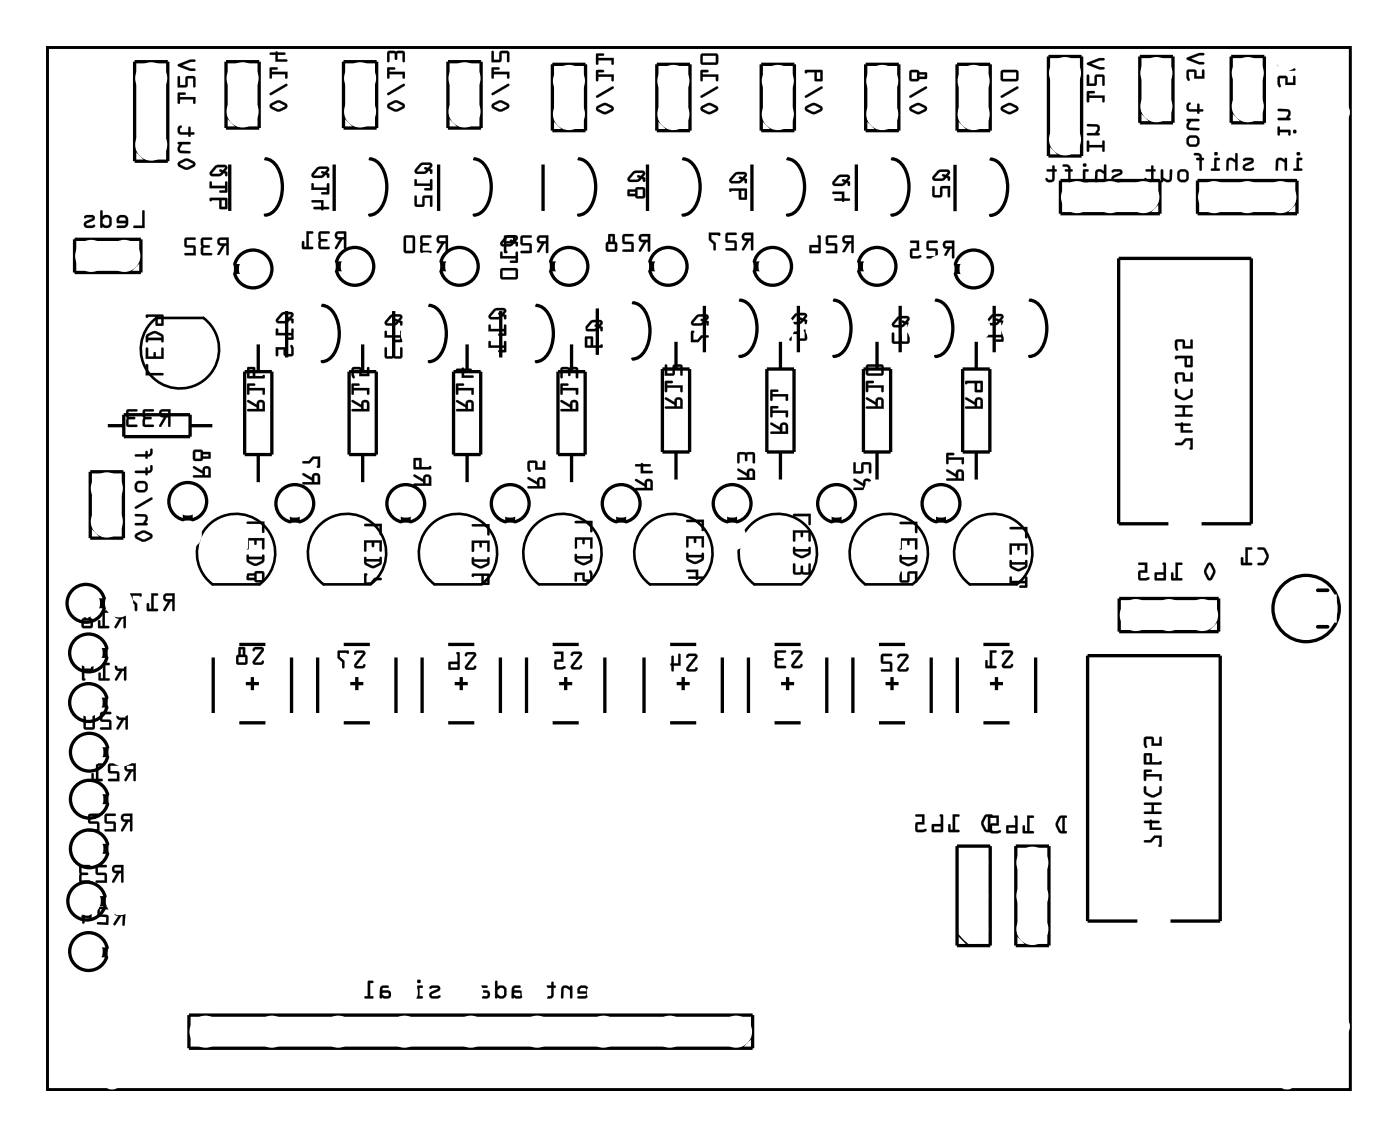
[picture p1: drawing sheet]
<svg xmlns="http://www.w3.org/2000/svg" width="107mm" height="87mm" viewBox="0 0 107 87" stroke-linecap="round" stroke-linejoin="round" font-family="sans-serif">
<g fill="none" stroke="#000" stroke-width=".2">
<path d="M3.6 3.6h99.8v79.8h-99.8zM12 24.3h3.6a3 3 0 0 1 .4 4.5 3 3 0 0 1-4.4 0 3 3 0 0 1 .4-4.4M16.3 44.7h3.6a3 3 0 0 0 .4-4.4 3 3 0 0 0-4.4 0 3 3 0 0 0 .4 4.4M24.8 44.7h3.6a3 3 0 0 0 .4-4.4 3 3 0 0 0-4.4 0 3 3 0 0 0 .4 4.4M33.3 44.7h3.6M36.9 44.7a3 3 0 0 0 .4-4.4 3 3 0 0 0-4.4 0 3 3 0 0 0 .4 4.4M41.3 44.7h3.6a3 3 0 0 0 .4-4.4 3 3 0 0 0-4.4 0 3 3 0 0 0 .4 4.4M49.8 44.7h3.6M53.4 44.7a3 3 0 0 0 .4-4.4 3 3 0 0 0-4.4 0 3 3 0 0 0 .4 4.4M57.8 44.7h3.6a3 3 0 0 0 .4-4.4 3 3 0 0 0-4.4 0 3 3 0 0 0 .4 4.4M66.3 44.7h3.6M69.9 44.7a3 3 0 0 0 .4-4.4 3 3 0 0 0-4.4 0 3 3 0 0 0 .4 4.4"/>
<path d="M74.3 44.7h3.6a3 3 0 0 0 .4-4.4 3 3 0 0 0-4.4 0 3 3 0 0 0 .4 4.4"/>
</g>
<g fill="#000">
<path d="M14.1 39.4h.5v.5h-.5zM17.9 20.3h.5v.5h-.5zM25.7 20.1h.5v.5h-.5zM33.7 20.1h.5v.5h-.5zM42.1 20.1h.5v.5h-.5zM49.7 20.1h.5v.5h-.5zM57.7 20.1h.5v.5h-.5zM65.7 20.1h.5v.5h-.5zM73.1 20.3h.5v.5h-.5zM7.6 45.9h.5v.5h-.5zM7.8 49.7h.5v.5h-.5zM7.8 53.5h.5v.5h-.5z"/>
<path d="M7.9 57.3h.5v.5h-.5zM22.3 39.6h.5v.5h-.5zM30.8 39.6h.5v.5h-.5zM38.8 39.6h.5v.5h-.5zM47.3 39.6h.5v.5h-.5zM55.8 39.6h.5v.5h-.5zM63.8 39.6h.5v.5h-.5zM71.8 39.6h.5v.5h-.5zM7.7 68.7h.5v.5h-.5zM7.8 72.7h.5v.5h-.5zM7.9 60.9h.5v.5h-.5zM7.9 64.7h.5v.5h-.5z"/>
<path d="M10.9 16.1v1.2h-.6v.1l.8 .1v-1.3zM9 16.6l-.1 .2 .1 .3h.6l-.1 .2h-.5v.1h.6l.2-.3v-.5l-.3-.1h-.3zM9.2 16.7h.3l.1 .2h-.5zM7.7 16.1v1.3h.1l.1-.1 .1 .2 .3-.1 .2-.1v-.7l-.3-.1-.3 .1v-.5zM7.9 16.8l.2-.2 .2 .1v.5l-.2 .1-.2-.2zM6.5 16.6h-.1a.12 .12 0 0 0 .1 .1 .12 .12 0 0 0 .2-.1l.4 .1-.5 .2a.27 .27 0 0 0-.2 .3 .27 .27 0 0 0 .3 .3l.6-.1-.1-.2-.2 .1-.4-.1v-.1l.5-.2a.22 .22 0 0 0 .2-.3 .22 .22 0 0 0-.3-.1h-.3z"/>
<path d="M10.9 16.1v1.2h-.6a.1 .1 0 0 0-.1 .1 .1 .1 0 0 0 .1 .1h.8v-1.3zM10.9 16.1l.2 .1v1.3l-.8-.1v-.1h.6zM9 16.6l-.1 .2 .1 .3h.6l-.1 .2h-.5a.1 .1 0 0 0-.1 .1 .1 .1 0 0 0 .1 .1h.5l.2-.1 .1-.1v-.5l-.2-.3h-.4zM9.1 16.6l.4-.1 .2 .1 .1 .5-.2 .3h-.6v-.1h.5l.1-.2h-.6v-.3zM9.2 16.7h.3l.1 .2h-.5zM9.2 16.7l-.1 .2h.5l-.1-.3zM7.7 16.1v1.3a.1 .1 0 0 0 .1 .1 .11 .11 0 0 0 .1-.2l.2 .2 .4-.1 .1-.3-.1-.4-.3-.2-.4 .1 .1-.5zM7.7 16.1l.1 .1v.4l.4-.1 .3 .1v.6l-.2 .2h-.3l-.2-.1v.1h-.1zM7.9 16.8l.2-.1h.2v.5l-.2 .1-.2-.2zM7.9 16.8v.3l.2 .2 .2-.1v-.5l-.2-.1zM6.4 16.6a.12 .12 0 0 0 .1 .1 .12 .12 0 0 0 .2-.1l.4 .1-.5 .2a.28 .28 0 0 0-.2 .3 .28 .28 0 0 0 .3 .3l.6-.1a.12 .12 0 0 0-.1-.2 .12 .12 0 0 0-.2 .1h-.3l-.1-.1 .6-.4 .1-.2-.2-.1a.71 .71 0 0 0-.7 .1zM6.5 16.6l.2-.1h.3a.22 .22 0 0 1 .3 .1 .22 .22 0 0 1-.2 .3l-.5 .2v.1l.4 .1 .2-.1v.2h-.5a.27 .27 0 0 1-.3-.2 .27 .27 0 0 1 .2-.3l.5-.2-.5-.1a.09 .09 0 0 1-.1 .1 .09 .09 0 0 1 0-.1z"/>
<path d="M13.7 12.4l-.1 .2 .1 .1 .5 .3 .6-.2a.23 .23 0 0 0 0-.4l-.5-.3zM13.8 12.5l.5-.2 .5 .3-.5 .2zM13.6 10.9v.1h.2a.38 .38 0 0 0-.2 .4 .38 .38 0 0 0 .3 .3h.7l-.1-.1-.7-.1v-.2l.2-.3h.5l.1-.1zM13.7 9.7l-.1 .3 .2 .3h.6l.1 .2 .1-.2h.3l-.1-.2h-.2l-.1-.4-.1 .1v.3h-.5l-.1-.2 .1-.2-.1-.1zM13.6 7.1l.1 .8h.1v-.3h1v.3h.2v-.5h-1.2v-.1h.4v-.2zM13.6 5.8v.9l.7-.1 .1-.6h.4v.6h.2v-.6l-.1-.2-.6 .1-.1 .6h-.4v-.6zM13.6 4.9l.1 .2 .9 .3h.4l-.1-.1h-.3l-.7-.3 .7-.3h.3v-.1h-.3z"/>
<path d="M13.7 12.4l-.1 .2 .1 .1 .5 .3h.2l.5-.2a.24 .24 0 0 0 0-.4l-.6-.3zM13.7 12.4l.6-.3 .5 .3a.24 .24 0 0 1 0 .4l-.5 .2-.6-.2a.23 .23 0 0 1 0-.4zM13.8 12.5l.5-.2 .5 .3-.5 .2-.5-.2zM13.8 12.5v.1l.5 .2 .5-.2-.5-.3zM13.6 10.9v.1h.2a.39 .39 0 0 0 .1 .7h.6a.09 .09 0 0 0 .1 0 .09 .09 0 0 0-.1-.1l-.6-.1-.1-.2 .2-.3 .5 .1a.1 .1 0 0 0 .1-.1 .1 .1 0 0 0-.1-.1zM13.6 10.9h1l-.1 .1h-.5l-.2 .3v.2l.7 .1 .1 .1h-.7a.32 .32 0 0 1-.2-.5l.1-.2h-.2zM13.7 9.7l-.1 .3 .1 .2 .2 .1h.5v.1a.1 .1 0 0 0 .1 .1 .1 .1 0 0 0 .1-.1v-.1h.2a.1 .1 0 0 0 .1-.1 .1 .1 0 0 0-.1-.1h-.2v-.3a.1 .1 0 0 0-.1-.1 .1 .1 0 0 0-.1 .1v.3h-.5l-.1-.2 .1-.2-.1-.1zM13.7 9.7l.1-.1 .1 .1-.1 .2v.2h.1h.5v-.3l.1-.1 .1 .4h.2l.1 .1-.3 .1-.1 .2-.1-.2h-.6l-.2-.3zM13.6 7.1v.8a.1 .1 0 0 0 .1 .1 .1 .1 0 0 0 .1-.1v-.3h1v.3a.1 .1 0 0 0 .1 .1 .1 .1 0 0 0 .1-.1v-.5h-1.2v-.1h.3a.1 .1 0 0 0 .1-.1 .1 .1 0 0 0-.1-.1zM13.6 7.1h.6v.1l-.4 .1v.1h1.2v.5h-.2v-.3h-1v.3h-.1zM13.6 5.8v.9l.7-.1 .1-.6h.4v.6a.1 .1 0 0 0 .1 .1 .1 .1 0 0 0 .1-.1v-.6l-.1-.2-.7 .1v.6h-.4v-.6zM13.6 5.9h.2v.6h.4l.1-.6 .6-.1 .1 .2v.6h-.2v-.6h-.4l-.1 .6-.7 .1zM13.6 4.9l.1 .2 .9 .3h.3a.1 .1 0 0 0 .1-.1 .1 .1 0 0 0-.1-.1l-.3 .1-.7-.3 .7-.3h.3a.1 .1 0 0 0 .1-.1 .1 .1 0 0 0-.1 0h-.3zM13.7 4.9l.9-.3h.3v.1h-.3l-.7 .3 .7 .3h.3l.1 .1h-.4l-.9-.3z"/>
<path d="M16.4 12.7l-.3 .5v.2l.7 .1 .3-.3 .2 .3 .1-.1v-.2l-.1-.1 .1-.3-.1-.2a.98 .98 0 0 0-.9 .1zM16.6 12.9l.6-.1-.1 .2h-.2a.11 .11 0 0 0-.1 .1 .11 .11 0 0 0 .2 .1l-.2 .1h-.6zM16.1 13.9v.5h1.1v.2h-.3l-.1 .1h.6v-.8h-.2v.3h-1v-.3zM16.1 15.2v.2l.1-.1h.6l.1 .7h.5v-.8zM17 15.3h.2v.5h-.2z"/>
<path d="M16.4 12.7l-.3 .5v.2l.7 .1 .3-.3 .1 .1v.1a.1 .1 0 0 0 .1 .1 .1 .1 0 0 0 .1-.1v-.2l-.1-.1 .1-.2v-.2a.94 .94 0 0 0-.8-.1zM16.4 12.7v.1a.97 .97 0 0 1 .9-.2l.1 .2-.2 .3 .2 .1v.3h-.1v-.2l-.2-.1-.2 .3h-.6a.21 .21 0 0 1-.2-.1 .21 .21 0 0 1 0-.3zM16.6 12.9h.6l-.1 .1h-.2a.11 .11 0 0 0-.1 .1 .11 .11 0 0 0 .2 .1l-.2 .1h-.5zM16.6 12.9l-.4 .4h.6a.14 .14 0 0 0 .2-.1 .14 .14 0 0 0-.2-.1l.1-.1h.2l.1-.2zM16.1 13.9l-.1 .5h1.2v.2h-.3a.1 .1 0 0 0-.1 .1 .1 .1 0 0 0 .1 .1l.5-.1v-.7a.1 .1 0 0 0-.1-.1 .1 .1 0 0 0-.1 .1v.2h-1v-.3zM16.1 13.9h.1v.3h1.1v-.3h.1v.8h-.6l.1-.1h.4v-.2h-1.2zM16.1 15.2l-.1 .1a.09 .09 0 0 0 .1 .1 .09 .09 0 0 0 .1-.1h.6v.7h.6v-.9zM16.1 15.2h1.3v.8h-.5l-.1-.7h-.6l-.1 .1zM17 15.3h.2v.5h-.2zM17 15.3v.5h.3v-.5z"/>
<path d="M16.7 18.3a.32 .32 0 0 0 0 .3 .32 .32 0 0 0 .3 .2l-.3 .7h.1l.4-.7h.1v.7h.2v-1.3zM16.9 18.4h.4v.2h-.4zM15.4 18.2v1.2l.2 .1h.6v-.1h-.6v-.4l.4-.1h.1l-.1-.1h-.4v-.4h.6v-.2zM14.2 18.2l-.1 .6 .2 .2h.5v.4h-.6l-.1 .1h.9l-.1-.7h-.6v-.4h.6l.1-.2z"/>
<path d="M16.7 18.3a.32 .32 0 0 0 0 .3 .32 .32 0 0 0 .3 .2l-.3 .6a.1 .1 0 0 0 0 .1 .1 .1 0 0 0 .1 0l.4-.7h.1v.7a.1 .1 0 0 0 .1 .1 .1 .1 0 0 0 .1-.1v-1.3h-.6zM16.7 18.3l.8-.1v1.3h-.1v-.7h-.2l-.4 .7h-.1l.3-.7a.31 .31 0 0 1-.3-.1 .31 .31 0 0 1 0-.4zM16.9 18.4h.4v.2h-.4zM16.8 18.4l.1 .2h.5v-.2zM15.4 18.2v1.2l.2 .2h.6a.1 .1 0 0 0 .1-.1 .1 .1 0 0 0-.1-.1h-.6v-.4h.4a.1 .1 0 0 0 .1-.1 .1 .1 0 0 0-.1-.1l-.4-.1v-.3h.6a.1 .1 0 0 0 .1-.1 .1 .1 0 0 0-.1-.1zM15.4 18.2h.8v.2h-.6v.4h.4l.1 .1h-.1l-.4 .1v.4h.6v.1h-.6l-.2-.1zM14.2 18.2v.7l.6 .1v.4h-.6a.1 .1 0 0 0-.1 .1 .1 .1 0 0 0 .1 .1h.8l-.1-.8h-.6v-.4h.6a.1 .1 0 0 0 .1-.1 .1 .1 0 0 0-.1-.1zM14.2 18.2h.8l-.1 .2h-.6v.4h.6l.1 .7h-.9l.1-.1h.6v-.5h-.5l-.2-.1z"/>
<path d="M20.7 7.9v.2v.2l.5 .2 .7-.2a.23 .23 0 0 0 0-.4l-.6-.2zM20.8 8.1l.5-.2 .5 .2-.5 .3zM20.7 7.2v.1h.1l1.2-.7v-.1l-.1-.1zM20.7 5.2v.8h.1v-.3h1v.3h.2v-.5h-1.2v-.2h.4l.1-.1zM20.7 4v.2h.4v.5h.9l-.1-.2h-.6v-.3h.5v-.2h-.5l-.1-.1-.1 .1z"/>
<path d="M20.7 7.9l-.1 .2 .1 .2 .5 .2h.2l.5-.2a.24 .24 0 0 0 0-.4l-.6-.2zM20.7 8l.6-.3 .6 .2a.24 .24 0 0 1 0 .4l-.6 .2-.5-.2a.23 .23 0 0 1-.1-.3zM20.9 8.1l.4-.2 .5 .2-.5 .3-.4-.2zM20.8 8.1l.1 .1 .4 .2 .5-.3-.5-.3zM20.7 7.1a.1 .1 0 0 0 0 .1 .1 .1 0 0 0 .1 .1l1.2-.7a.1 .1 0 0 0 0-.1 .1 .1 0 0 0-.1-.1zM20.7 7.1l1.2-.7 .1 .1v.1l-1.2 .7-.1-.1zM20.7 5.2l-.1 .7a.1 .1 0 0 0 .1 .1 .1 .1 0 0 0 .1-.1v-.2h1v.2a.1 .1 0 0 0 .1 .1 .1 .1 0 0 0 .1-.1v-.4h-1.2v-.2h.4a.1 .1 0 0 0 .1-.1 .1 .1 0 0 0-.1-.1zM20.7 5.2h.6l-.1 .1h-.4v.2h1.2v.5h-.1l-.1-.3h-1v.3h-.1zM20.7 4v.2h.4v.5h.8a.1 .1 0 0 0 .1-.1 .1 .1 0 0 0-.1-.1h-.6v-.3h.5a.1 .1 0 0 0 .1-.1 .1 .1 0 0 0-.1-.1h-.5a.09 .09 0 0 0-.1-.1 .09 .09 0 0 0-.1 .1zM20.7 4.1l.4-.1 .1-.1 .1 .1h.5v.2h-.5v.4h.6l.1 .1h-.9v-.5h-.4z"/>
<path d="M24.2 12.9l-.3 .4v.3h.7l.3-.2 .2 .2h.1v-.3l-.1-.1 .1-.2-.1-.2a.98 .98 0 0 0-.9 .1zM24.4 13l.6-.1-.1 .3-.2-.1a.11 .11 0 0 0-.1 .1 .11 .11 0 0 0 .2 .1l-.2 .1h-.6zM23.9 14v.5h1.1v.2h-.3l-.1 .1h.6v-.8l-.2 .1v.3h-1v-.3zM23.9 15.3v.2h.7v.3h-.5v.2h.5l.1 .1 .1-.1h.4v-.2h-.4v-.5z"/>
<path d="M24.2 12.9l-.3 .4v.3h.7l.3-.2h.1v.1a.1 .1 0 0 0 .1 .1 .1 .1 0 0 0 .1-.1v-.2l-.1-.1 .1-.2v-.2a.94 .94 0 0 0-.8 0zM24.2 12.9a.97 .97 0 0 1 .9-.1l.1 .2-.2 .2 .2 .1v.3h-.1v-.2h-.2l-.2 .2h-.6a.21 .21 0 0 1-.2-.1 .21 .21 0 0 1 0-.2zM24.4 13h.6l-.1 .2-.2-.1a.11 .11 0 0 0-.1 .1 .11 .11 0 0 0 .2 .1l-.2 .1h-.5zM24.4 13l-.4 .4 .6 .1a.14 .14 0 0 0 .2-.1 .14 .14 0 0 0-.2-.2l.1-.1 .2 .1 .1-.3zM23.9 14l-.1 .5h1.2v.2h-.3a.1 .1 0 0 0-.1 .1 .1 .1 0 0 0 .1 .1h.5v-.8a.1 .1 0 0 0-.1-.1 .1 .1 0 0 0-.1 .1v.3h-1v-.3zM23.9 14.1h.1v.3h1.1v-.3l.1-.1v.8h-.6l.1-.1h.4v-.2h-1.2zM23.9 15.3v.2h.7v.3h-.5a.1 .1 0 0 0-.1 .1 .1 .1 0 0 0 .1 .1h.5a.09 .09 0 0 0 .1 .1 .09 .09 0 0 0 .1-.1h.3a.1 .1 0 0 0 .1-.1 .1 .1 0 0 0-.1-.1h-.3v-.5zM23.9 15.4l.9-.1v.6h.4v.1h-.4l-.1 .1-.1-.1h-.5v-.1h.5v-.4h-.7z"/>
<path d="M25.7 17.8a.32 .32 0 0 0 0 .4 .32 .32 0 0 0 .3 .1l-.3 .7 .1 .1 .4-.8h.1v.7l.2 .1v-1.4zM25.9 17.9h.4v.3h-.4zM24.4 17.8v1.2l.2 .1h.6v-.2h-.6v-.4h.4l.1-.1-.1-.1h-.4v-.4h.6l.1-.1zM23.5 17.7v1.2h-.2v-.4h-.1l-.1 .5 .8 .1v-.2h-.2v-1h.2l.1-.1z"/>
<path d="M25.7 17.8a.32 .32 0 0 0 0 .4 .32 .32 0 0 0 .3 .1l-.3 .6a.1 .1 0 0 0 0 .2 .1 .1 0 0 0 .1-.1l.4-.7h.1v.7a.1 .1 0 0 0 .1 .1 .1 .1 0 0 0 .1-.1v-1.3h-.6zM25.7 17.8l.8-.1v1.4l-.1-.1v-.7h-.2l-.4 .7h-.1l.3-.7a.31 .31 0 0 1-.3-.1 .31 .31 0 0 1 0-.4zM25.9 17.9h.4v.3l-.4-.1zM25.9 17.9v.3h.5v-.3zM24.4 17.8v1.2l.2 .1h.6a.1 .1 0 0 0 .1-.1 .1 .1 0 0 0-.1-.1h-.6v-.4h.4a.1 .1 0 0 0 .1-.1 .1 .1 0 0 0-.1-.1h-.4v-.4h.6a.1 .1 0 0 0 .1-.1 .1 .1 0 0 0-.1-.1zM24.5 17.8h.7v.1h-.6v.4h.4l.1 .1-.1 .1h-.4v.4h.6v.2h-.6l-.2-.1zM23.5 17.7v1.2h-.2v-.4a.1 .1 0 0 0-.1-.1 .1 .1 0 0 0-.1 .1v.6h.8a.1 .1 0 0 0 .1-.1 .1 .1 0 0 0-.1-.1h-.2v-1h.2a.1 .1 0 0 0 .1-.1 .1 .1 0 0 0-.1-.1zM23.5 17.7l.5 .1-.1 .1h-.3v1h.3v.2l-.8-.1 .1-.5h.1v.4h.2z"/>
<path d="M29.7 7.9v.2v.2l.5 .2 .7-.2a.23 .23 0 0 0 0-.4l-.6-.2zM29.8 8.1l.5-.2 .5 .2-.5 .3zM29.7 7.2v.1h.1l1.2-.7v-.1l-.1-.1zM29.7 5.2v.8h.1v-.3h1v.3h.2v-.5h-1.2v-.2h.4l.1-.1zM29.7 3.9v.9l.1-.1v-.6h.4l.1 .4v.1l.1-.1 .1-.4h.3v.6h.2v-.6l-.1-.2z"/>
<path d="M29.7 7.9l-.1 .2 .1 .2 .5 .2h.2l.5-.2a.24 .24 0 0 0 0-.4l-.6-.2zM29.7 8l.6-.3 .6 .2a.24 .24 0 0 1 0 .4l-.6 .2-.5-.2a.23 .23 0 0 1-.1-.3zM29.9 8.1l.4-.2 .5 .2-.5 .3-.4-.2zM29.8 8.1l.1 .1 .4 .2 .5-.3-.5-.3zM29.7 7.1a.1 .1 0 0 0 0 .1 .1 .1 0 0 0 .1 .1l1.2-.7a.1 .1 0 0 0 0-.1 .1 .1 0 0 0-.1-.1zM29.7 7.1l1.2-.7 .1 .1v.1l-1.2 .7-.1-.1zM29.7 5.2l-.1 .7a.1 .1 0 0 0 .1 .1 .1 .1 0 0 0 .1-.1v-.2h1v.2a.1 .1 0 0 0 .1 .1 .1 .1 0 0 0 .1-.1v-.4h-1.2v-.2h.4a.1 .1 0 0 0 .1-.1 .1 .1 0 0 0-.1-.1zM29.7 5.2h.6l-.1 .1h-.4v.2h1.2v.5h-.1l-.1-.3h-1v.3h-.1zM29.7 3.9l-.1 .8a.1 .1 0 0 0 .1 .1 .1 .1 0 0 0 .1-.1v-.6h.4v.4a.1 .1 0 0 0 .1 .1 .1 .1 0 0 0 .1-.1l.1-.4h.3v.6a.1 .1 0 0 0 .1 .1 .1 .1 0 0 0 .1-.1v-.6l-.1-.2zM29.7 4l1.2-.1 .1 .2v.6h-.1l-.1-.6h-.4v.4l-.1 .1v-.1l-.1-.4h-.4v.6h-.1z"/>
<path d="M32.1 12.6l-.3 .4v.3h.7l.3-.2 .2 .2h.1v-.3l-.1-.1 .1-.2-.1-.2a.98 .98 0 0 0-.9 .1zM32.3 12.7l.6-.1-.1 .3-.2-.1a.11 .11 0 0 0-.1 .1 .11 .11 0 0 0 .2 .1l-.2 .1h-.6zM31.8 13.7v.5h1.1v.2h-.4v.1h.6v-.8l-.2 .1v.3h-1v-.3zM31.8 15v.7l.1 .1h.6v-.7h.4v.7h.2v-.8h-.7l-.1 .7h-.4v-.7z"/>
<path d="M32.1 12.6l-.3 .4v.3h.7l.3-.2h.1v.1a.1 .1 0 0 0 .1 .1 .1 .1 0 0 0 .1-.1v-.2l-.1-.1 .1-.2v-.2a.94 .94 0 0 0-.8 0zM32.1 12.6a.97 .97 0 0 1 .9-.1l.1 .2-.2 .2 .2 .1v.3h-.1l-.1-.2h-.1l-.2 .2h-.6a.21 .21 0 0 1-.2-.1 .21 .21 0 0 1 0-.2zM32.3 12.7h.6l-.1 .2-.2-.1a.11 .11 0 0 0-.1 .1 .11 .11 0 0 0 .2 .1l-.2 .1h-.6zM32.3 12.7l-.4 .4h.6a.14 .14 0 0 0 .2 0 .14 .14 0 0 0-.2-.2l.1-.1 .2 .1 .1-.3zM31.8 13.7l-.1 .5h1.2v.2h-.3a.1 .1 0 0 0-.1 .1 .1 .1 0 0 0 .1 .1h.5v-.8a.1 .1 0 0 0-.1-.1 .1 .1 0 0 0-.1 .1v.3h-1v-.3zM31.8 13.7l.1 .1v.3h1l.1-.3 .1-.1v.8h-.6l.1-.1h.3v-.2h-1.1zM31.8 15l-.1 .7 .2 .1h.6v-.7h.4v.7a.1 .1 0 0 0 .1 .1 .1 .1 0 0 0 .1-.1v-.8h-.7l-.1 .7h-.4v-.7zM31.8 15h.1v.7h.5v-.7h.7v.8h-.1l-.1-.7h-.4v.7h-.6l-.1-.1z"/>
<path d="M33.5 18.1a.32 .32 0 0 0 0 .4 .32 .32 0 0 0 .3 .1l-.3 .7 .1 .1 .4-.8h.1v.7l.2 .1v-1.4zM33.7 18.2h.4v.3h-.4zM32.2 18.1v1.2l.2 .1h.6v-.2h-.6v-.4h.4l.1-.1-.1-.1h-.4v-.4h.6v-.1zM31 18.1l-.1 1.2 .2 .1h.6l.1-.2v-1.1l-.2-.1zM31.1 18.2h.5v1h-.5z"/>
<path d="M33.5 18.1a.32 .32 0 0 0 0 .4 .32 .32 0 0 0 .3 .1l-.3 .6a.1 .1 0 0 0 0 .2 .1 .1 0 0 0 .1-.1l.4-.7h.1v.7a.1 .1 0 0 0 .1 .1 .1 .1 0 0 0 .1-.1v-1.3h-.6zM33.5 18.1l.8-.1v1.4l-.2-.1v-.7h-.1l-.4 .7h-.1l.3-.7a.31 .31 0 0 1-.3-.1 .31 .31 0 0 1 0-.4zM33.7 18.2h.4v.3h-.4zM33.6 18.2l.1 .3h.4v-.3zM32.2 18.1v1.2l.2 .1h.6a.1 .1 0 0 0 .1-.1 .1 .1 0 0 0-.1-.1h-.6v-.4h.4a.1 .1 0 0 0 .1-.1 .1 .1 0 0 0-.1-.1h-.4v-.4h.6a.1 .1 0 0 0 .1-.1 .1 .1 0 0 0-.1-.1zM32.2 18.1h.8v.1h-.6v.4h.4l.1 .1-.1 .1h-.4v.4h.6v.2h-.6l-.2-.1zM31 18.1l-.1 1.2 .2 .1h.6l.1-.2v-1.1l-.2-.1zM31 18.1l.6-.1 .2 .1v1.1l-.1 .2h-.6l-.2-.1zM31.1 18.2h.5v1h-.5zM31.1 18.2v1h.5v-1z"/>
<path d="M37.7 7.9v.2v.2l.5 .2 .7-.2a.23 .23 0 0 0 0-.4l-.6-.2zM37.8 8.1l.5-.2 .5 .2-.5 .3zM37.7 7.2v.1h.1l1.2-.7v-.1l-.1-.1zM37.7 5.2v.8h.1v-.3h1v.3h.2v-.5h-1.2v-.2h.4l.1-.1zM37.7 3.9v.9l.7-.1v-.6h.4v.6h.2v-.6l-.1-.2h-.6l-.1 .7h-.4v-.7z"/>
<path d="M37.7 7.9l-.1 .2 .1 .2 .5 .2h.2l.5-.2a.24 .24 0 0 0 0-.4l-.6-.2zM37.7 8l.6-.3 .6 .2a.24 .24 0 0 1 0 .4l-.6 .2-.5-.2a.23 .23 0 0 1-.1-.3zM37.9 8.1l.4-.2 .5 .2-.5 .3-.4-.2zM37.8 8.1l.1 .1 .4 .2 .5-.3-.5-.3zM37.7 7.1a.1 .1 0 0 0 0 .1 .1 .1 0 0 0 .1 .1l1.2-.7a.1 .1 0 0 0 0-.1 .1 .1 0 0 0-.1-.1zM37.7 7.1l1.2-.7 .1 .1v.1l-1.2 .7-.1-.1zM37.7 5.2l-.1 .7a.1 .1 0 0 0 .1 .1 .1 .1 0 0 0 .1-.1v-.2h1v.2a.1 .1 0 0 0 .1 .1 .1 .1 0 0 0 .1-.1v-.4h-1.2v-.2h.4a.1 .1 0 0 0 .1-.1 .1 .1 0 0 0-.1-.1zM37.7 5.2h.6l-.1 .1h-.4v.2h1.2v.5h-.1l-.1-.3h-1v.3h-.1zM37.7 3.9l-.1 .9 .8-.1v-.6h.4v.6a.1 .1 0 0 0 .1 .1 .1 .1 0 0 0 .1-.1v-.6l-.1-.2h-.6l-.1 .7h-.4v-.7zM37.7 3.9l.1 .1v.6h.5v-.6l.6-.1 .1 .2v.6h-.1l-.1-.6h-.4v.6l-.7 .1z"/>
<path d="M38.7 18.1l-.4 .5 .1 .2 .7 .1 .3-.3 .2 .3 .1-.1v-.3h-.2l.2-.3-.2-.2a.98 .98 0 0 0-.8 .1zM38.8 18.2h.7l-.2 .2h-.1a.11 .11 0 0 0-.1 .1 .11 .11 0 0 0 .1 .1l-.1 .1h-.6zM38.3 19.3v.5h1.2v.2h-.4v.1h.6l-.1-.8h-.1v.3h-1v-.3zM38.4 20.6l-.1 .6 .1 .2h1.1l.2-.1v-.6l-.1-.2zM38.5 20.7h1v.5h-1z"/>
<path d="M38.7 18.1l-.4 .5 .1 .2 .7 .1 .3-.3 .1 .1v.1a.1 .1 0 0 0 .1 .1 .1 .1 0 0 0 .1-.1v-.3h-.2l.2-.2-.1-.2a.94 .94 0 0 0-.8-.1zM38.7 18.1a.97 .97 0 0 1 .8-.1l.2 .2-.2 .3h.2l-.1 .3h-.1v-.1l-.1-.1-.3 .2-.6 .1a.21 .21 0 0 1-.2-.2 .21 .21 0 0 1 .1-.2zM38.8 18.2h.7l-.2 .2-.1-.1a.11 .11 0 0 0-.1 .2 .11 .11 0 0 0 .1 .1l-.2 .1h-.5zM38.8 18.2l-.3 .5h.5a.14 .14 0 0 0 .2-.1 .14 .14 0 0 0-.1-.1v-.1h.2l.2-.2zM38.3 19.3v.5h1.2v.2l-.4-.1a.1 .1 0 0 0-.1 .1 .1 .1 0 0 0 .1 .1h.6v-.7a.1 .1 0 0 0-.1-.1 .1 .1 0 0 0-.1 .1v.2h-1v-.3zM38.3 19.3h.2v.3h1v-.3h.1l.1 .8h-.6v-.1h.4v-.2h-1.2zM38.4 20.6l-.1 .6 .1 .2h1.1l.2-.1v-.6l-.1-.2zM38.4 20.6l1.2-.1 .1 .2v.6l-.2 .1h-1.1l-.1-.2zM38.5 20.7h1v.5h-1zM38.5 20.7v.5h1v-.5z"/>
<path d="M41.2 18.1a.32 .32 0 0 0-.1 .4 .32 .32 0 0 0 .4 .1l-.4 .7 .2 .1 .4-.8h.1v.7l.1 .1 .1-1.4zM41.3 18.2h.5v.3h-.4zM39.9 18.1v.6l.1 .1h.6v.4h-.6l-.1 .1 .8 .1v-.7l-.7-.1v-.4h.6l.1-.1zM38.6 18v1.3l.2 .1 .1-.1-.1-.1v-.6h.6l.1-.5-.1-.1zM38.8 18.2h.5v.3h-.5z"/>
<path d="M41.2 18.1a.32 .32 0 0 0-.1 .4 .32 .32 0 0 0 .4 .1l-.4 .6a.11 .11 0 0 0 .1 .2 .1 .1 0 0 0 .1-.1l.4-.7h.1v.7a.1 .1 0 0 0 .1 .1 .1 .1 0 0 0 .1-.1v-1.3h-.6zM41.2 18.1l.8-.1-.1 1.4-.1-.1v-.7h-.1l-.4 .7h-.2l.4-.7a.31 .31 0 0 1-.3-.1 .31 .31 0 0 1 0-.4zM41.3 18.2h.5v.3h-.4zM41.3 18.2l.1 .3h.4v-.3zM39.9 18.1v.6l.7 .1v.4h-.6a.1 .1 0 0 0-.1 .1 .1 .1 0 0 0 .1 .1h.7v-.7l-.7-.1v-.4h.6a.1 .1 0 0 0 .1-.1 .1 .1 0 0 0-.1-.1zM39.9 18.1h.8l-.1 .1h-.6v.4l.7 .1v.7l-.8-.1 .1-.1h.6v-.4h-.6l-.1-.1zM38.6 18v1.3l.2 .1a.09 .09 0 0 0 .1-.1 .09 .09 0 0 0-.1-.1v-.6h.7v-.5l-.1-.1zM38.6 18.1l.8-.1 .1 .1-.1 .5h-.6v.6l.1 .1-.1 .1-.2-.1zM38.8 18.2h.5v.3h-.5zM38.8 18.2v.3h.5v-.3z"/>
<path d="M45.7 8.1v.2v.2l.5 .2 .7-.2a.23 .23 0 0 0 0-.4l-.6-.2zM45.8 8.3l.5-.2 .5 .2-.5 .3zM45.7 7.4v.1h.1l1.2-.7v-.1l-.1-.1zM45.7 5.4v.8h.1v-.3h1v.3h.2v-.5h-1.2v-.2h.4l.1-.1zM45.7 4.1v.9l.1-.1v-.3h1v.3h.2v-.5h-1.2v-.1h.4l.1-.2z"/>
<path d="M45.7 8.1l-.1 .2 .1 .2 .5 .2h.2l.5-.2a.24 .24 0 0 0 0-.4l-.6-.2zM45.7 8.2l.6-.3 .6 .2a.24 .24 0 0 1 0 .4l-.6 .2-.5-.2a.23 .23 0 0 1-.1-.3zM45.9 8.3l.4-.2 .5 .2-.5 .3-.4-.2zM45.8 8.3l.1 .1 .4 .2 .5-.3-.5-.3zM45.7 7.3a.1 .1 0 0 0 0 .1 .1 .1 0 0 0 .1 .1l1.2-.7a.1 .1 0 0 0 0-.1 .1 .1 0 0 0-.1-.1zM45.7 7.3l1.2-.7 .1 .1v.1l-1.2 .7-.1-.1zM45.7 5.4l-.1 .7a.1 .1 0 0 0 .1 .1 .1 .1 0 0 0 .1-.1v-.2h1v.2a.1 .1 0 0 0 .1 .1 .1 .1 0 0 0 .1-.1v-.4h-1.2v-.2h.4a.1 .1 0 0 0 .1-.1 .1 .1 0 0 0-.1-.1zM45.7 5.4h.6l-.1 .1h-.4v.2h1.2v.5h-.1l-.1-.3h-1v.3h-.1zM45.7 4.1l-.1 .8a.1 .1 0 0 0 .1 .1 .1 .1 0 0 0 .1-.1v-.3h1v.3a.1 .1 0 0 0 .1 .1 .1 .1 0 0 0 .1-.1v-.5h-1.2v-.1h.4a.1 .1 0 0 0 .1-.1 .1 .1 0 0 0-.1-.1zM45.7 4.1l.6 .1-.1 .1h-.4v.1h1.2v.5h-.1l-.1-.3h-1v.3h-.1z"/>
<path d="M48.4 13.2l-.3 .4v.3h.7l.3-.2 .2 .2h.1v-.3l-.1-.1 .1-.2-.1-.2a.98 .98 0 0 0-.9 .1zM48.6 13.3h.6l-.1 .2-.2-.1a.11 .11 0 0 0-.1 .1 .11 .11 0 0 0 .2 .1l-.2 .2-.5-.1zM48.1 14.5v.5h.6l.1 .2h.4l.2-.1v-.6l-.1-.2h-.5l-.1 .2zM48.8 14.5h.4v.5h-.4zM48.2 14.7h.5v.1h-.5z"/>
<path d="M48.4 13.2l-.3 .4v.3h.7l.3-.2h.1v.1a.1 .1 0 0 0 .1 .1 .1 .1 0 0 0 .1-.1v-.2l-.1-.1 .1-.1v-.3a.94 .94 0 0 0-.8 0zM48.4 13.2h.1a.97 .97 0 0 1 .8-.1l.1 .2-.2 .3h.2v.3h-.1v-.2h-.2l-.2 .2h-.6a.21 .21 0 0 1-.2-.1 .21 .21 0 0 1 0-.2zM48.6 13.3h.6l-.1 .2-.2-.1a.11 .11 0 0 0-.1 .1 .11 .11 0 0 0 .2 .1l-.2 .1h-.5zM48.6 13.3l-.4 .4 .6 .1a.14 .14 0 0 0 .2-.1 .14 .14 0 0 0-.2-.2l.1-.1 .2 .1 .1-.3zM48.1 14.5v.5h.6l.1 .2h.4l.2-.1v-.6l-.1-.2h-.5l-.1 .2zM48.1 14.5h.6l.1-.2h.5l.1 .2v.6l-.2 .1h-.4l-.1-.2h-.6zM48.8 14.5h.4v.5h-.4zM48.8 14.5v.5h.5v-.5zM48.2 14.7h.5v.1h-.5zM48.2 14.7v.2h.5v-.2z"/>
<path d="M49 18a.32 .32 0 0 0 0 .4 .32 .32 0 0 0 .3 .1l-.4 .7 .2 .1 .4-.8h.1v.7l.1 .1 .1-1.4zM49.1 18.1h.5v.3h-.4zM47.7 18v.6l.1 .1h.6v.4h-.6l-.1 .1 .8 .1v-.7l-.7-.1v-.4h.7v-.1zM46.6 17.9v.6l-.2 .2v.5l.2 .1h.6l.1-.2v-.4l-.2-.2v-.5zM46.6 18.7h.5v.4h-.5zM46.8 18.1h.1v.4h-.1z"/>
<path d="M49 18a.32 .32 0 0 0-.1 .4 .32 .32 0 0 0 .4 .1l-.4 .6a.11 .11 0 0 0 .1 .2 .1 .1 0 0 0 .1-.1l.4-.7h.1v.7a.1 .1 0 0 0 .1 .1 .1 .1 0 0 0 .1-.1v-1.3h-.6zM49 18l.8-.1-.1 1.4-.1-.1v-.7h-.1l-.4 .7h-.2l.4-.7a.31 .31 0 0 1-.3-.1 .31 .31 0 0 1 0-.4zM49.1 18.1h.5v.3l-.4-.1zM49.1 18.1l.1 .3h.4v-.3zM47.7 18v.6l.7 .1v.4h-.6a.1 .1 0 0 0-.1 .1 .1 .1 0 0 0 .1 .1h.7v-.7l-.7-.1v-.4h.7a.1 .1 0 0 0 0-.1 .1 .1 0 0 0 0-.1zM47.7 18h.8v.1h-.7v.4l.7 .1v.7l-.8-.1 .1-.1h.6v-.4h-.6l-.1-.1zM46.6 17.9v.6l-.2 .2v.5l.2 .1h.6l.1-.2v-.4l-.2-.2v-.5zM46.6 18h.5v.5l.2 .2v.4l-.1 .2h-.6l-.2-.1v-.5l.2-.2zM46.6 18.7h.5v.4h-.5zM46.6 18.7v.4h.5v-.4zM46.8 18.1h.1v.4h-.1zM46.8 18.1v.4h.1v-.4z"/>
<path d="M53.7 8.1v.2v.2l.5 .2 .7-.2a.23 .23 0 0 0 0-.4l-.6-.2zM53.8 8.3l.5-.2 .5 .2-.5 .3zM53.7 7.4v.1h.1l1.2-.7v-.1l-.1-.1zM53.7 5.4v.8h.1v-.3h1v.3h.2v-.5h-1.2v-.2h.4l.1-.1zM53.7 4.1v.7l.1 .1 1 .1 .2-.1v-.6l-.1-.2zM53.8 4.3h1v.5h-1z"/>
<path d="M53.7 8.1l-.1 .2 .1 .2 .5 .2h.2l.5-.2a.24 .24 0 0 0 0-.4l-.6-.2zM53.7 8.2l.6-.3 .6 .2a.24 .24 0 0 1 0 .4l-.6 .2-.5-.2a.23 .23 0 0 1-.1-.3zM53.9 8.3l.4-.2 .5 .2-.5 .3-.4-.2zM53.8 8.3l.1 .1 .4 .2 .5-.3-.5-.3zM53.7 7.3a.1 .1 0 0 0 0 .1 .1 .1 0 0 0 .1 .1l1.2-.7a.1 .1 0 0 0 0-.1 .1 .1 0 0 0-.1-.1zM53.7 7.3l1.2-.7 .1 .1v.1l-1.2 .7-.1-.1zM53.7 5.4l-.1 .7a.1 .1 0 0 0 .1 .1 .1 .1 0 0 0 .1-.1v-.2h1v.2a.1 .1 0 0 0 .1 .1 .1 .1 0 0 0 .1-.1v-.4h-1.2v-.2h.4a.1 .1 0 0 0 .1-.1 .1 .1 0 0 0-.1-.1zM53.7 5.4h.6l-.1 .1h-.4v.2h1.2v.5h-.1l-.1-.3h-1v.3h-.1zM53.7 4.1l-.1 .7 .2 .2h1l.2-.1v-.6l-.1-.2zM53.7 4.2l1.2-.1 .1 .2v.5l-.2 .2-1-.1-.1-.1zM53.8 4.3h1v.5h-1zM53.8 4.3v.5h1v-.5z"/>
<path d="M56.2 13.3l-.3 .4v.3h.7l.3-.2 .2 .2h.1v-.3l-.1-.1 .1-.2-.1-.2a.98 .98 0 0 0-.9 .1zM56.4 13.4h.6l-.1 .2-.2-.1a.11 .11 0 0 0-.1 .1 .11 .11 0 0 0 .2 .1l-.2 .2-.6-.1zM55.9 14.5v.2l.1-.1h.6l.1 .7 .5-.1v-.8zM56.8 14.6h.2v.5h-.2z"/>
<path d="M56.2 13.3l-.3 .4v.3h.7l.3-.2h.1v.1a.1 .1 0 0 0 .1 .1 .1 .1 0 0 0 .1-.1v-.2l-.1-.1 .1-.1v-.3a.94 .94 0 0 0-.8 0zM56.2 13.3a.97 .97 0 0 1 .9-.1l.1 .2-.2 .3h.2v.3h-.1v-.2h-.2l-.2 .2h-.6a.21 .21 0 0 1-.2-.1 .21 .21 0 0 1 0-.2zM56.4 13.4h.6l-.1 .2-.2-.1a.11 .11 0 0 0-.1 .1 .11 .11 0 0 0 .2 .1l-.2 .2-.5-.1zM56.4 13.4l-.4 .4 .6 .1a.14 .14 0 0 0 .2-.1 .14 .14 0 0 0-.2-.2l.1-.1 .2 .1 .1-.3zM55.9 14.4l-.1 .2a.09 .09 0 0 0 .1 .1 .09 .09 0 0 0 .1-.1h.6v.7l.6-.1v-.8zM55.9 14.5l1.3-.1v.8l-.5 .1-.1-.7h-.6l-.1 .1zM56.8 14.6h.2v.5h-.2zM56.8 14.6v.5h.3v-.5z"/>
<path d="M56.9 17.9a.32 .32 0 0 0 0 .4 .32 .32 0 0 0 .3 .1l-.4 .7 .2 .1 .4-.8h.1v.7l.1 .1 .1-1.4zM57 18h.5v.3h-.4zM55.6 17.9v.6l.1 .1h.6v.4h-.6l-.1 .1 .8 .1v-.7l-.7-.1v-.4h.7v-.1zM54.3 17.8v.6l.4 .3v.4l.1 .1v-.6l-.3-.3v-.3h.5l.1 .1 .1-.2z"/>
<path d="M56.9 17.9a.32 .32 0 0 0-.1 .4 .32 .32 0 0 0 .4 .1l-.4 .6a.11 .11 0 0 0 .1 .2 .1 .1 0 0 0 .1-.1l.4-.7h.1v.7a.1 .1 0 0 0 .1 .1 .1 .1 0 0 0 .1-.1v-1.3h-.6zM56.9 17.9l.8-.1-.1 1.4-.1-.1v-.7h-.1l-.4 .7h-.2l.4-.7a.31 .31 0 0 1-.3-.1 .31 .31 0 0 1 0-.4zM57 18h.5v.3l-.4-.1zM57 18l.1 .3h.4v-.3zM55.6 17.9v.6l.7 .1v.4h-.6a.1 .1 0 0 0-.1 .1 .1 .1 0 0 0 .1 .1h.7v-.7l-.7-.1v-.4h.7a.1 .1 0 0 0 0-.1 .1 .1 0 0 0 0-.1zM55.6 17.9h.8v.1h-.7v.4l.7 .1v.7l-.8-.1 .1-.1h.6v-.4h-.6l-.1-.1zM54.3 17.8v.6l.4 .3-.1 .4a.1 .1 0 0 0 .1 .1 .1 .1 0 0 0 .1-.1v-.5l-.3-.3v-.3h.5l.1 .1 .1-.2zM54.3 17.8l.9 .1-.1 .2-.1-.1h-.5v.3l.3 .3v.6l-.1-.1v-.4l-.4-.3z"/>
<path d="M61.7 8.1v.2v.2l.5 .2 .7-.2a.23 .23 0 0 0 0-.4l-.6-.2zM61.8 8.3l.5-.2 .5 .2-.5 .3zM61.7 7.4v.1h.1l1.2-.7v-.1l-.1-.1zM61.7 5.4v.2l.1-.1h.6v.7h.6v-.8zM62.6 5.5h.2v.5h-.2z"/>
<path d="M61.7 8.1l-.1 .2 .1 .2 .5 .2h.2l.5-.2a.24 .24 0 0 0 0-.4l-.6-.2zM61.7 8.2l.6-.3 .6 .2a.24 .24 0 0 1 0 .4l-.6 .2-.5-.2a.23 .23 0 0 1-.1-.3zM61.9 8.3l.4-.2 .5 .2-.5 .3-.4-.2zM61.8 8.3l.1 .1 .4 .2 .5-.3-.5-.3zM61.7 7.3a.1 .1 0 0 0 0 .1 .1 .1 0 0 0 .1 .1l1.2-.7a.1 .1 0 0 0 0-.1 .1 .1 0 0 0-.1-.1zM61.7 7.3l1.2-.7 .1 .1v.1l-1.2 .7-.1-.1zM61.7 5.4l-.1 .1a.09 .09 0 0 0 .1 .1 .09 .09 0 0 0 .1-.1h.6v.7h.6v-.8zM61.7 5.4h1.3v.8h-.5l-.1-.7h-.6l-.1 .1zM62.6 5.5h.2v.5h-.2zM62.6 5.5v.6h.2v-.6z"/>
<path d="M64.1 13.5l-.3 .5v.2h.7l.3-.2 .2 .2h.1v-.3h-.1l.1-.3-.1-.2a.98 .98 0 0 0-.9 .1zM64.3 13.6h.6l-.1 .2-.2-.1a.11 .11 0 0 0-.1 .2 .11 .11 0 0 0 .2 0l-.2 .2h-.6zM63.8 14.7v.1l.7 .1v.3h-.5v.2h.5l.1 .1 .1-.1 .4-.1v-.1h-.4v-.5z"/>
<path d="M64.1 13.5l-.3 .4v.3h.7l.3-.2h.1v.2a.1 .1 0 0 0 .1 .1 .1 .1 0 0 0 .1-.1v-.3h-.1l.1-.2v-.3a.94 .94 0 0 0-.8 0zM64.1 13.5a.97 .97 0 0 1 .9-.1l.1 .2-.2 .3h.2v.3h-.1l-.1-.2h-.1l-.2 .2h-.6a.21 .21 0 0 1-.2-.1 .21 .21 0 0 1 0-.2zM64.3 13.6h.6l-.1 .2-.2-.1a.11 .11 0 0 0-.1 .1 .11 .11 0 0 0 .2 .1l-.2 .2-.6-.1zM64.3 13.6l-.4 .4 .6 .1a.14 .14 0 0 0 .2-.1 .14 .14 0 0 0-.2-.2l.1-.1 .2 .1 .1-.2zM63.8 14.7v.2h.7v.3h-.5a.1 .1 0 0 0-.1 .1 .1 .1 0 0 0 .1 .1h.5a.09 .09 0 0 0 .1 .1 .09 .09 0 0 0 .1-.1h.3a.1 .1 0 0 0 .1-.1 .1 .1 0 0 0-.1-.1h-.3v-.5zM63.8 14.7h.9v.5h.4v.1l-.4 .1-.1 .1-.1-.1h-.5v-.2h.5v-.4h-.7z"/>
<path d="M64.6 18.1a.32 .32 0 0 0-.1 .4 .32 .32 0 0 0 .4 .1l-.4 .7 .2 .1 .4-.8h.1v.7l.1 .1 .1-1.4zM64.7 18.2h.5v.3h-.4zM63.3 18.1v.6l.1 .1h.6v.4h-.7v.1l.8 .1v-.7l-.7-.1v-.4h.6l.1-.1zM62.6 18l.1 .8h-.7l.1 .6 .8-.1v-1.2l-.1-.1zM62.2 18.9h.5v.3h-.5z"/>
<path d="M64.6 18.1a.32 .32 0 0 0-.1 .4 .32 .32 0 0 0 .4 .1l-.4 .6a.11 .11 0 0 0 .1 .2 .1 .1 0 0 0 .1-.1l.4-.7h.1v.7a.1 .1 0 0 0 .1 .1 .1 .1 0 0 0 .1-.1v-1.3h-.6zM64.6 18.1l.8-.1-.1 1.4-.1-.1v-.7h-.1l-.4 .7h-.2l.4-.7a.31 .31 0 0 1-.3-.1 .31 .31 0 0 1 0-.4zM64.7 18.2h.5v.3h-.4zM64.7 18.2l.1 .3h.4v-.3zM63.3 18.1v.6l.7 .1v.4h-.7a.1 .1 0 0 0 0 .1 .1 .1 0 0 0 0 .1h.8v-.7l-.7-.1v-.4h.6a.1 .1 0 0 0 .1-.1 .1 .1 0 0 0-.1-.1zM63.3 18.1h.8l-.1 .1h-.6v.4l.7 .1v.7l-.8-.1v-.1h.7v-.4h-.6l-.1-.1zM62.6 18l.1 .8h-.7v.6l.9-.1v-1.2l-.1-.1zM62.6 18.1h.3v1.2l-.8 .1-.1-.6h.7zM62.2 18.9h.5v.3h-.5zM62.2 18.9v.3h.5v-.3z"/>
<path d="M69.7 8.1v.2v.2l.5 .2 .7-.2a.23 .23 0 0 0 0-.4l-.6-.2zM69.8 8.3l.5-.2 .5 .2-.5 .3zM69.7 7.4v.1h.1l1.2-.7v-.1l-.1-.1zM69.7 5.4v.6l.1 .2h.4l.2-.2h.6v-.5h-.6l-.2-.1zM69.8 5.5h.4v.5h-.4zM70.4 5.7h.4v.2h-.4z"/>
<path d="M69.7 8.1l-.1 .2 .1 .2 .5 .2h.2l.5-.2a.24 .24 0 0 0 0-.4l-.6-.2zM69.7 8.2l.6-.3 .6 .2a.24 .24 0 0 1 0 .4l-.6 .2-.5-.2a.23 .23 0 0 1-.1-.3zM69.9 8.3l.4-.2 .5 .2-.5 .3-.4-.2zM69.8 8.3l.1 .1 .4 .2 .5-.3-.5-.3zM69.7 7.3a.1 .1 0 0 0 0 .1 .1 .1 0 0 0 .1 .1l1.2-.7a.1 .1 0 0 0 0-.1 .1 .1 0 0 0-.1-.1zM69.7 7.3l1.2-.7 .1 .1v.1l-1.2 .7-.1-.1zM69.7 5.4l-.1 .6 .2 .2h.4l.2-.2h.6v-.5h-.6l-.2-.2zM69.7 5.4h.5l.2 .1h.6v.5h-.6l-.2 .2h-.4l-.1-.2zM69.8 5.5h.4v.5h-.4zM69.8 5.5v.6h.5v-.6zM70.4 5.7h.4v.2h-.4zM70.4 5.7v.2h.4v-.2z"/>
<path d="M71.8 13.1l-.4 .5 .1 .2h.7l.3-.2 .2 .3 .1-.1v-.3h-.2l.2-.3-.2-.2a.98 .98 0 0 0-.8 .1zM71.9 13.2h.7l-.2 .2-.1-.1a.11 .11 0 0 0-.1 .2 .11 .11 0 0 0 .1 0l-.1 .2h-.6zM71.4 14.3v.6l.1 .2h.6l.1-.7h.4v.7h.2v-.9l-.7 .1-.1 .6h-.4v-.6z"/>
<path d="M71.8 13.1l-.4 .5 .1 .2 .7 .1 .3-.3h.1v.2a.1 .1 0 0 0 .1 .1 .1 .1 0 0 0 .1-.1v-.3h-.2l.2-.2-.1-.3a.94 .94 0 0 0-.8 0zM71.8 13.1a.97 .97 0 0 1 .8-.1l.2 .2-.2 .3h.2l-.1 .3h-.1v-.2h-.1l-.3 .2h-.6a.21 .21 0 0 1-.2-.1 .21 .21 0 0 1 .1-.2zM71.9 13.2h.7l-.2 .2-.1-.1a.11 .11 0 0 0-.1 .2 .11 .11 0 0 0 .1 0l-.2 .2h-.5zM71.9 13.2l-.3 .5h.5a.14 .14 0 0 0 .2-.1 .14 .14 0 0 0-.1-.2v-.1l.2 .1 .2-.2zM71.4 14.3v.6l.1 .2h.6l.1-.7h.4v.6a.1 .1 0 0 0 .1 .1 .1 .1 0 0 0 .1-.1v-.8l-.7 .1-.1 .6h-.4v-.6zM71.4 14.3h.2v.6h.4l.1-.6 .7-.1v.9h-.2v-.7h-.4l-.1 .7h-.6l-.1-.2z"/>
<path d="M72.3 18.5a.32 .32 0 0 0 0 .4 .32 .32 0 0 0 .3 .1l-.4 .7 .2 .1 .4-.8h.1v.7l.1 .1 .1-1.4zM72.4 18.6h.5v.3h-.4zM71 18.5v.6l.1 .1h.6v.4h-.6l-.1 .1 .8 .1v-.7l-.7-.1v-.4h.7v-.1zM69.7 18.5l.1 .1h.4v.4l-.4 .1-.1 .6 .2 .1h.4a.15 .15 0 0 0 .2 0 .15 .15 0 0 0 0-.3l-.6 .1v-.4h.5v-.8z"/>
<path d="M72.3 18.5a.32 .32 0 0 0-.1 .4 .32 .32 0 0 0 .4 .1l-.4 .7a.1 .1 0 0 0 .1 .1 .1 .1 0 0 0 .1 0l.4-.8h.1v.7a.1 .1 0 0 0 .1 .1 .1 .1 0 0 0 .1-.1v-1.3h-.6zM72.3 18.5l.8-.1-.1 1.4-.1-.1v-.7h-.1l-.4 .7h-.2l.4-.7a.31 .31 0 0 1-.3-.1 .31 .31 0 0 1 0-.4zM72.4 18.6h.5v.3h-.4zM72.4 18.6l.1 .3h.4v-.3zM71 18.5v.6l.7 .1v.4h-.6a.1 .1 0 0 0-.1 .1 .1 .1 0 0 0 .1 .1h.7v-.7l-.7-.1v-.4h.7a.1 .1 0 0 0 0-.1 .1 .1 0 0 0 0-.1zM71 18.5h.8v.1h-.7v.4l.7 .1v.7l-.8-.1 .1-.1h.6v-.4h-.6l-.1-.1zM69.7 18.4l.1 .2h.4v.4l-.4 .1-.1 .6 .2 .1 .6-.1a.1 .1 0 0 0 .1-.1 .11 .11 0 0 0-.2-.1l-.5 .1v-.4h.5v-.8zM69.7 18.5l.7-.1v.8h-.5v.4l.6-.1 .1 .1-.1 .1-.6 .1-.2-.1 .1-.6 .4-.1v-.4h-.4z"/>
<path d="M76.7 8.1v.2v.2l.5 .2 .7-.2a.23 .23 0 0 0 0-.4l-.6-.2zM76.8 8.3l.5-.2 .5 .2-.5 .3zM76.7 7.4v.1h.1l1.2-.7v-.1l-.1-.1zM76.7 5.4v.6l.1 .2h1l.2-.1v-.6l-.1-.1zM76.8 5.5h1v.5h-1z"/>
<path d="M76.7 8.1l-.1 .2 .1 .2 .5 .2h.2l.5-.2a.24 .24 0 0 0 0-.4l-.6-.2zM76.7 8.2l.6-.3 .6 .2a.24 .24 0 0 1 0 .4l-.6 .2-.5-.2a.23 .23 0 0 1-.1-.3zM76.9 8.3l.4-.2 .5 .2-.5 .3-.4-.2zM76.8 8.3l.1 .1 .4 .2 .5-.3-.5-.3zM76.7 7.3a.1 .1 0 0 0 0 .1 .1 .1 0 0 0 .1 .1l1.2-.7a.1 .1 0 0 0 0-.1 .1 .1 0 0 0-.1-.1zM76.7 7.3l1.2-.7 .1 .1v.1l-1.2 .7-.1-.1zM76.7 5.4l-.1 .6 .2 .2h1l.2-.1v-.6l-.1-.1zM76.7 5.4h1.2l.1 .1v.6l-.2 .1h-1l-.1-.2zM76.8 5.5h1v.5h-1zM76.8 5.5v.6h1v-.6z"/>
<path d="M83.3 10.8v.8h.1v-.3h1v.3h.2v-.8h-.2v.3h-1v-.3zM83.3 9.5v.2h.7l.1 .1-.2 .4h-.6v.1h.9v-.1h-.1a.38 .38 0 0 0 .2-.4 .38 .38 0 0 0-.3-.3zM83.3 7v.8h.1v-.3h1v.3h.2v-.5h-1.2v-.2h.4l.1-.1zM83.3 5.7v.9l.7-.1v-.6h.4v.6h.2v-.6l-.1-.2-.6 .1-.1 .6h-.4v-.6zM83.3 4.8v.2l.9 .3h.4v-.2h-.4l-.6-.2 .6-.3h.4v-.1l-.4-.1z"/>
<path d="M83.3 10.8l-.1 .7a.1 .1 0 0 0 .1 .1 .1 .1 0 0 0 .1-.1v-.2h1v.2a.1 .1 0 0 0 .1 .1 .1 .1 0 0 0 .1-.1v-.7a.1 .1 0 0 0-.1-.1 .1 .1 0 0 0-.1 .1v.3h-1v-.3zM83.3 10.8h.1v.3h1l.1-.3h.1v.8h-.1l-.1-.3h-1v.3h-.1zM83.3 9.5v.2h.7l.1 .1-.2 .4h-.6a.1 .1 0 0 0-.1 .1 .1 .1 0 0 0 .1 .1h.9a.1 .1 0 0 0 0-.2 .1 .1 0 0 0-.1 0 .39 .39 0 0 0-.1-.7zM83.3 9.5h.7a.32 .32 0 0 1 .2 .5l-.1 .2h.1v.1h-.9v-.1h.6l.2-.4-.1-.1h-.7zM83.3 7l-.1 .8a.1 .1 0 0 0 .1 0 .1 .1 0 0 0 .1 0v-.3h1v.3a.1 .1 0 0 0 .1 0 .1 .1 0 0 0 .1 0v-.5h-1.2v-.2l.4 .1a.1 .1 0 0 0 .1-.1 .1 .1 0 0 0-.1-.1zM83.3 7h.6l-.1 .1h-.4v.2h1.2v.5h-.1l-.1-.3h-1v.3h-.1zM83.3 5.7l-.1 .9 .8-.1v-.6h.4v.6a.1 .1 0 0 0 .1 .1 .1 .1 0 0 0 .1-.1v-.6l-.1-.2-.6 .1-.1 .6h-.4v-.6zM83.3 5.7l.1 .1v.6h.5v-.6l.6-.1 .1 .2v.6h-.1l-.1-.6h-.4v.6l-.7 .1zM83.3 4.8v.2l.9 .3h.3a.1 .1 0 0 0 .1-.1 .1 .1 0 0 0-.1-.1h-.3l-.6-.2 .6-.3h.3a.1 .1 0 0 0 .1-.1 .1 .1 0 0 0-.1-.1h-.3zM83.3 4.8l.9-.4 .4 .1v.1h-.4l-.6 .3 .6 .2 .4 .1v.1h-.4l-.9-.3z"/>
<path d="M90.1 13.4a.5 .5 0 0 0 1 0 .5 .5 0 0 0-1 0zM90.4 13.2l.4-.1 .1 .1v.5l-.1 .1h-.3l-.1-.1zM88.9 13v.9h.2v-.1a.38 .38 0 0 0 .4 .2 .38 .38 0 0 0 .3-.3v-.7h-.2v.7l-.1 .1-.4-.2v-.6zM87.8 13v.1h.4v.6l-.3 .1-.1-.2-.1 .1a.35 .35 0 0 0 .3 .3 .35 .35 0 0 0 .4-.3v-.6l.1-.1h-.1l-.1-.3h-.1v.3zM85.2 13.1a.12 .12 0 0 0 .1 .1 .12 .12 0 0 0 .1-.1l.4 .1-.5 .2a.27 .27 0 0 0-.2 .3 .27 .27 0 0 0 .3 .2h.6v-.2l-.2 .1-.5-.1 .1-.1 .5-.2a.22 .22 0 0 0 .1-.3 .22 .22 0 0 0-.2-.1h-.4zM84 13l-.1 .2v.7h.1l.1-.7 .1-.1 .4 .2v.6h.1v-1.3h-.1v.5l-.3-.1zM83 13v.8h-.2l-.1 .1h.6l.1-.1h-.3v-.7h.2l.1-.1zM82.9 12.6a.15 .15 0 0 0 .3 0 .15 .15 0 0 0-.3 0zM81.4 12.6v.2h.4v.2h-.2l.2 .1v.8h.1h.1v-.8l.2-.1h-.2a.39 .39 0 0 0-.6-.4zM80.2 13v.1h.4v.6l-.3 .1-.1-.2-.1 .1a.35 .35 0 0 0 .3 .3 .35 .35 0 0 0 .4-.3v-.6l.2-.1h-.2v-.3h-.2v.3z"/>
<path d="M90.1 13.5a.51 .51 0 0 0 1 0 .51 .51 0 0 0-1 0zM90.1 13.5a.5 .5 0 0 1 1 0 .5 .5 0 0 1-1 0zM90.4 13.2l.3-.1 .1 .1 .1 .5h-.1h-.4zM90.4 13.2v.5l.1 .1h.3l.1-.1v-.5l-.1-.1zM88.9 13v.9a.1 .1 0 0 0 .1 .1 .11 .11 0 0 0 .1-.2 .39 .39 0 0 0 .7-.1v-.7a.09 .09 0 0 0-.1-.1 .09 .09 0 0 0-.1 .1v.7l-.2 .1-.3-.2v-.6zM89 13h.1v.6l.4 .2 .1-.1v-.7h.2v.7a.32 .32 0 0 1-.5 .2l-.2-.1-.1 .1h-.1zM87.8 13v.1h.4v.6l-.3 .1-.1-.2h-.1a.21 .21 0 0 0 0 .3 .21 .21 0 0 0 .2 .1l.3-.1 .1-.1 .1-.7a.1 .1 0 0 0 .1-.1 .1 .1 0 0 0-.1-.1v.1v-.2a.1 .1 0 0 0-.1-.1 .1 .1 0 0 0-.1 .1v.2zM87.8 13h.4v-.3h.1v.3h.2l-.2 .1v.6a.37 .37 0 0 1-.3 .2 .37 .37 0 0 1-.3-.2v-.1l.2 .2h.2l.1-.1v-.6h-.4zM85.2 13.1a.12 .12 0 0 0 0 .1 .12 .12 0 0 0 .2-.1l.4 .1-.5 .2a.28 .28 0 0 0-.2 .3 .28 .28 0 0 0 .3 .3l.6-.1a.12 .12 0 0 0-.1-.2 .12 .12 0 0 0-.1 .1h-.4l-.1-.1 .7-.4v-.2l-.2-.1a.71 .71 0 0 0-.6 .1zM85.2 13.1l.2-.1h.4a.22 .22 0 0 1 .2 .1 .22 .22 0 0 1-.1 .3l-.5 .2-.1 .1 .5 .1 .1-.1 .1 .2h-.6a.27 .27 0 0 1-.2-.2 .27 .27 0 0 1 .1-.3l.5-.2-.5-.1a.09 .09 0 0 1-.1 .1 .09 .09 0 0 1 0-.1zM84 13l-.1 .9a.09 .09 0 0 0 .1 .1 .09 .09 0 0 0 0-.1l.1-.7 .2-.1 .3 .2v.6a.1 .1 0 0 0 .1 .1 .1 .1 0 0 0 .1-.1v-1.2a.1 .1 0 0 0-.1-.1 .1 .1 0 0 0-.1 .1v.4l-.3-.2zM84 13h.3l.3 .1v-.5h.1v1.3h-.1v-.6l-.3-.2-.2 .1-.1 .7h-.1v-.7zM83 13v.8h-.2a.1 .1 0 0 0-.1 .1 .1 .1 0 0 0 .1 .1h.5a.1 .1 0 0 0 .1-.1 .1 .1 0 0 0-.1-.1h-.2v-.7h.2a.1 .1 0 0 0 .1-.1 .1 .1 0 0 0-.1-.1zM83 13h.4l-.1 .1h-.2v.7h.3l-.1 .1h-.6l.1-.1h.2zM82.9 12.6a.15 .15 0 0 0 .3 0 .15 .15 0 0 0-.3 0zM83 12.6a.13 .13 0 0 1 .2 0 .13 .13 0 0 1-.2 0zM81.4 12.6v.2h.4v.2l-.1-.1a.1 .1 0 0 0-.1 .1 .1 .1 0 0 0 .1 .1h.1v.8a.1 .1 0 0 0 .1 .1 .1 .1 0 0 0 .1-.1v-.8h.1a.1 .1 0 0 0 .1-.1 .1 .1 0 0 0-.1-.1l-.1 .1a.39 .39 0 0 0-.6-.4zM81.4 12.6a.38 .38 0 0 1 .6 .4h.2l-.2 .1v.8h-.1h-.1v-.8l-.2-.1h.2v-.2l-.3-.1zM80.2 13v.1h.4v.6l-.3 .1-.1-.2h-.1a.21 .21 0 0 0 0 .3 .21 .21 0 0 0 .2 .1l.3-.1 .2-.1v-.7h.1a.1 .1 0 0 0 .1-.1 .1 .1 0 0 0-.1-.1l-.1 .1v-.2a.1 .1 0 0 0-.1-.1 .1 .1 0 0 0-.1 .1v.2zM80.2 13h.4v-.3h.2v.3h.1l-.1 .1v.6a.37 .37 0 0 1-.4 .2 .37 .37 0 0 1-.3-.2l.1-.1 .1 .2h.2l.1-.1v-.6h-.4z"/>
<path d="M90.9 10.8a.5 .5 0 0 0 1 0 .5 .5 0 0 0-1 0zM91.1 10.6h.5l.1 .1v.3l-.1 .1-.5-.1v-.1zM90.9 9.1v.2h.1a.38 .38 0 0 0-.1 .4 .38 .38 0 0 0 .2 .3h.8l-.1-.2h-.7v-.2l.1-.3h.6l.1-.1zM91 7.9l-.1 .4 .2 .2h.6l.1 .2 .1-.2h.3l-.1-.1h-.2l-.1-.5-.1 .1v.4h-.5l-.1-.3 .1-.2-.1-.1zM90.9 5.4v.5a.15 .15 0 0 0 0 .2 .15 .15 0 0 0 .2 0v-.6h.4v.5h.8l-.1-.6h-.1v.4h-.4l-.1-.4v-.1zM90.9 4.4v.2l.9 .3h.4v-.1h-.3l-.7-.3 .7-.3h.3v-.1h-.3z"/>
<path d="M90.9 10.8a.51 .51 0 0 0 1 0 .51 .51 0 0 0-1 0zM90.9 10.8a.5 .5 0 0 1 1 0 .5 .5 0 0 1-1 0zM91.1 10.6h.6v.3l-.1 .1h-.5v-.1zM91.1 10.6v.3v.1l.5 .1 .1-.1v-.3l-.1-.1zM90.9 9.1v.2h.1a.39 .39 0 0 0 .1 .7h.7a.09 .09 0 0 0 .1-.1 .09 .09 0 0 0-.1-.1h-.7v-.2l.1-.3h.6a.1 .1 0 0 0 .1-.1 .1 .1 0 0 0-.1-.1zM90.9 9.1l1 .1-.1 .1h-.6l-.1 .3v.2h.7l.1 .1-.8 .1a.32 .32 0 0 1-.2-.5l.2-.2h-.2zM90.9 7.9v.4l.1 .2h.2h.5v.1a.1 .1 0 0 0 .1 .1 .1 .1 0 0 0 .1-.1v-.1h.2a.1 .1 0 0 0 .1 0 .1 .1 0 0 0-.1-.1h-.2v-.4a.1 .1 0 0 0-.1-.1 .1 .1 0 0 0-.1 .1v.4h-.5l-.1-.3 .1-.2-.1-.1zM91 7.9l.1-.1 .1 .1-.1 .2v.2l.1 .1h.5v-.4l.1-.1 .1 .5h.2l.1 .1h-.3l-.1 .2-.1-.2h-.6l-.2-.2zM90.9 5.4v.5l.1 .2a.1 .1 0 0 0 .1 .1 .1 .1 0 0 0 0-.1v-.6h.4v.5h.8v-.6a.1 .1 0 0 0-.1-.1 .1 .1 0 0 0-.1 .1v.4h-.4v-.4l-.1-.1zM90.9 5.4l.6-.1 .1 .1 .1 .4h.4v-.4l.1-.1 .1 .7h-.8v-.5h-.4v.6l-.1 .1-.1-.3zM90.9 4.4v.2l.9 .3h.4a.1 .1 0 0 0 .1-.1 .1 .1 0 0 0-.1-.1l-.3 .1-.7-.3 .7-.3h.3a.1 .1 0 0 0 .1-.1 .1 .1 0 0 0-.1-.1h-.4zM90.9 4.4l1-.3h.3v.1h-.3l-.7 .3 .7 .3h.3v.1h-.4l-.9-.3z"/>
<path d="M97.9 9.7v.7l.1-.1v-.2h.7v.3l.2-.1-.1-.4h-.8v-.2zM99 10.1a.15 .15 0 0 0 .3 0 .15 .15 0 0 0-.3 0zM97.9 8.4v.1h.7l.1 .1-.2 .4h-.6v.2h.9v-.1l-.1-.1a.38 .38 0 0 0 .2-.3 .38 .38 0 0 0-.3-.3zM97.9 5.9v.5a.15 .15 0 0 0 0 .2 .15 .15 0 0 0 .2 0l-.1-.6h.5v.5h.7v-.6h-.1v.4h-.5v-.4l-.1-.1zM97.9 4.9v.2l.9 .3h.4v-.2h-.3l-.7-.2 .7-.3h.3v-.1l-.4-.1z"/>
<path d="M97.9 9.7v.6a.1 .1 0 0 0 .1 .1 .1 .1 0 0 0 .1-.1l-.1-.2h.7v.2a.1 .1 0 0 0 .1 .1 .1 .1 0 0 0 .1-.1l-.1-.4h-.8v-.2zM97.9 9.7h.1v.3h.8v.3h-.1v-.2h-.7v.2l-.1 .1zM99 10.1a.15 .15 0 0 0 .3 0 .15 .15 0 0 0-.3 0zM99 10.1a.15 .15 0 0 1 .3 0 .15 .15 0 0 1-.3 0zM97.9 8.4v.1h.7l.1 .1-.2 .4h-.5a.1 .1 0 0 0-.1 .1 .1 .1 0 0 0 .1 .1h.8a.1 .1 0 0 0 .1-.1 .11 .11 0 0 0-.2-.1 .39 .39 0 0 0-.1-.7zM97.9 8.4h.7a.32 .32 0 0 1 .2 .5l-.1 .1 .1 .1v.1h-.9v-.2h.6l.2-.4-.1-.1h-.7zM97.9 5.9v.5v.2a.11 .11 0 0 0 .2 .1 .1 .1 0 0 0 0-.1l-.1-.6h.5v.5h.7v-.6a.1 .1 0 0 0-.1-.1 .1 .1 0 0 0-.1 .1l.1 .4h-.5v-.4l-.1-.1zM97.9 5.9l.6-.1 .1 .1v.4h.5v-.4l.1-.1v.7h-.7v-.5h-.5l.1 .6-.1 .1-.1-.3zM97.9 4.9v.2l.9 .3h.3a.1 .1 0 0 0 .1-.1 .1 .1 0 0 0-.1-.1h-.2l-.7-.2 .7-.3h.2a.1 .1 0 0 0 .1-.1 .1 .1 0 0 0-.1-.1h-.3zM97.9 4.9l.9-.4 .4 .1v.1h-.3l-.7 .3 .7 .2 .3 .1v.1h-.4l-.9-.3z"/>
<path d="M99.4 12.1l-.1 .8h-.2v.1l.6 .1v-.2h-.2v-.6h.2l.1-.2zM99.3 11.8a.15 .15 0 0 0 .3 0 .15 .15 0 0 0-.3 0zM97.8 12.2l-.1 .1v.8l.2-.1v-.7h.1l.4 .1v.6l.2 .1v-1h-.2v.1l-.3-.1zM95.2 12.2a.12 .12 0 0 0 .1 .1 .12 .12 0 0 0 .1 0h.5l-.5 .3a.27 .27 0 0 0-.2 .3 .27 .27 0 0 0 .3 .2l.5-.1v-.2l-.2 .1-.4-.1v-.1l.5-.2a.22 .22 0 0 0 .1-.2 .22 .22 0 0 0-.2-.2h-.4zM94 12.2v.1v.8l.1-.1v-.7h.1l.4 .1v.6l.2 .1v-1.4l-.2 .1v.4l-.3-.1zM93 12.1v.8h-.2v.1l.6 .1v-.2h-.2v-.6h.2v-.2zM93 11.8a.15 .15 0 0 0 .3 0 .15 .15 0 0 0-.3 0zM91.5 11.7v.2l.4 .1v.1h-.2l-.1 .1 .3 .1v.7l.1 .1 .1-.1v-.7l.1-.1-.1-.1a.39 .39 0 0 0-.6-.4z"/>
<path d="M99.3 12.1v.8h-.1a.1 .1 0 0 0-.1 .1 .1 .1 0 0 0 .1 .1h.5a.1 .1 0 0 0 .1-.1 .1 .1 0 0 0-.1-.1h-.2v-.6h.2a.1 .1 0 0 0 .1-.1 .1 .1 0 0 0-.1-.1zM99.4 12.1h.4l-.1 .1-.2 .1v.6h.2v.2l-.6-.1v-.1h.2zM99.3 11.8a.15 .15 0 0 0 .3 0 .15 .15 0 0 0-.3 0zM99.3 11.8a.15 .15 0 0 1 .3 0 .15 .15 0 0 1-.3 0zM97.8 12.2l-.1 .8a.09 .09 0 0 0 .1 .1 .09 .09 0 0 0 .1-.1v-.7h.2l.3 .1v.6a.1 .1 0 0 0 .1 .1 .1 .1 0 0 0 .1-.1v-.8a.1 .1 0 0 0-.1-.1 .1 .1 0 0 0-.1 .1l-.3-.1zM97.8 12.2l.3-.1 .3 .2v-.2h.2v.9h-.2v-.6l-.3-.1h-.2v.7h-.1l-.1-.7zM95.2 12.2a.12 .12 0 0 0 .1 .2 .12 .12 0 0 0 .1-.1h.5l-.5 .3a.28 .28 0 0 0-.2 .3 .28 .28 0 0 0 .3 .2l.5-.1a.12 .12 0 0 0 0-.1 .12 .12 0 0 0-.2 0h-.4v-.1l.6-.4v-.2l-.1-.1a.71 .71 0 0 0-.7 .1zM95.2 12.2l.2-.1h.4a.22 .22 0 0 1 .2 .2 .22 .22 0 0 1-.1 .2l-.5 .2v.1l.4 .1 .2-.1v.2l-.5 .1a.27 .27 0 0 1-.3-.2 .27 .27 0 0 1 .2-.3l.5-.3h-.5a.09 .09 0 0 1-.1 0 .09 .09 0 0 1-.1-.1zM94 12.2l-.1 .8a.09 .09 0 0 0 .1 .1 .09 .09 0 0 0 .1-.1v-.7h.2l.3 .1v.6a.1 .1 0 0 0 .1 .1 .1 .1 0 0 0 .1-.1v-1.2a.1 .1 0 0 0-.1-.1 .1 .1 0 0 0-.1 .1v.4l-.3-.1zM94 12.2l.3-.1 .3 .2v-.5l.2-.1v1.3h-.2v-.6l-.3-.1h-.2v.7h-.1v-.7zM93 12.1v.8h-.2a.1 .1 0 0 0-.1 .1 .1 .1 0 0 0 .1 .1h.6a.1 .1 0 0 0 .1-.1 .1 .1 0 0 0-.1-.1h-.2v-.6h.2a.1 .1 0 0 0 .1-.1 .1 .1 0 0 0-.1-.1zM93 12.1h.4v.1l-.2 .1v.6h.2v.2l-.6-.1v-.1h.2zM93 11.8a.15 .15 0 0 0 .3 0 .15 .15 0 0 0-.3 0zM93 11.8a.15 .15 0 0 1 .3 0 .15 .15 0 0 1-.3 0zM91.5 11.7v.2h.3l.1 .2h-.2a.1 .1 0 0 0-.1 .1 .1 .1 0 0 0 .1 .1h.2v.7a.1 .1 0 0 0 .1 .1 .1 .1 0 0 0 .1-.1v-.7a.1 .1 0 0 0 .1-.1 .1 .1 0 0 0-.1-.1 .39 .39 0 0 0-.6-.4zM91.5 11.7a.38 .38 0 0 1 .6 .4l.1 .1-.1 .1v.7l-.1 .1-.1-.1v-.7l-.3-.1 .3-.1v-.1l-.4-.1z"/>
<path d="M3.6 3.6v79.8h99.8v-79.8zM3.6 3.6h99.8v79.8h-99.8z"/>
<path d="M11.2 27.9v.8h1.3l-.1-.1h-1.1v-.7zM11.2 26.6v.9h1.3v-.9l-.1 .1v.6h-.5v-.3h-.1v.3h-.5v-.6zM11.3 25.6l-.1 .5 .1 .1v-.2h1.1v.2h.1v-.5a.8 .8 0 0 0-1.2-.1zM11.4 25.8l.4-.3 .5 .2 .1 .2h-1.1zM11.2 24.1v.2h.1h.6l.1 .6h.5v-.8zM12.1 24.3h.3v.5h-.3z"/>
<path d="M11.2 27.9v.8h1.2a.1 .1 0 0 0 .1 0 .1 .1 0 0 0-.1-.1h-1.1v-.7zM11.2 27.9h.1v.7h1.1l.1 .1h-1.3zM11.2 26.6v.9h1.3v-.8a.1 .1 0 0 0-.1-.1 .1 .1 0 0 0-.1 .1l.1 .6h-.5v-.3a.1 .1 0 0 0 0-.1 .1 .1 0 0 0-.1 .1v.3h-.5v-.6zM11.2 26.6l.1 .1v.6h.5v-.3h.1v.3h.5v-.6l.1-.1v.9h-1.3zM11.3 25.6l-.1 .5a.1 .1 0 0 0 .1 .1 .1 .1 0 0 0 .1-.1l-.1-.1h1.1l-.1 .1a.1 .1 0 0 0 .1 .1 .1 .1 0 0 0 .1-.1v-.4l-.5-.3-.2-.1zM11.3 25.6l.4-.2h.3l.5 .3v.5h-.1v-.2h-1.1v.2h-.1v-.4zM11.4 25.8l.4-.3 .5 .2 .1 .2h-1.1zM11.4 25.8l-.1 .1h1.1l-.1-.2-.4-.2zM11.2 24.1v.2a.09 .09 0 0 0 .1 .1 .09 .09 0 0 0 0-.1h.6l.1 .7 .5-.1v-.8zM11.2 24.1h1.3v.8h-.5l-.1-.7h-.6l-.1 .1zM12.1 24.3h.3v.5h-.3zM12.1 24.2v.6h.3v-.6z"/>
<path d="M12.3 31.4a.32 .32 0 0 0-.1 .4 .32 .32 0 0 0 .4 .2l-.4 .6 .1 .1 .5-.7h.1v.6l.1 .1 .1-1.4zM12.4 31.5h.5v.3h-.5zM11 31.4l-.1 1.2 .2 .1h.6v-.2h-.6v-.4h.5v-.1v-.1h-.5v-.4h.6l.1-.1zM9.7 31.4v1.2l.1 .1h.7v-.2h-.7l.1-.4h.4l.1-.1-.1-.1h-.4l-.1-.4h.6l.1-.1z"/>
<path d="M12.3 31.4a.32 .32 0 0 0-.1 .4 .32 .32 0 0 0 .4 .2l-.4 .6a.1 .1 0 0 0 0 .1 .1 .1 0 0 0 .2 0l.4-.7h.1v.6a.1 .1 0 0 0 .1 .1 .1 .1 0 0 0 .1-.1v-1.3h-.6zM12.3 31.4l.8-.1-.1 1.4-.1-.1v-.7h-.1l-.4 .8-.2-.1 .4-.7a.31 .31 0 0 1-.4-.1 .31 .31 0 0 1 .1-.4zM12.4 31.5h.5v.3h-.5zM12.4 31.5v.3h.5v-.3zM11 31.4l-.1 1.2 .2 .1h.6a.1 .1 0 0 0 .1-.1 .1 .1 0 0 0-.1-.1h-.6v-.4h.4a.1 .1 0 0 0 .1-.1 .1 .1 0 0 0-.1-.1h-.4v-.4h.6a.1 .1 0 0 0 .1-.1 .1 .1 0 0 0-.1-.1zM11 31.4h.8l-.1 .1h-.6v.4h.5v.1v.1h-.5v.4h.6v.2h-.6l-.2-.1zM9.7 31.4v1.2l.1 .1h.6a.1 .1 0 0 0 .1-.1 .1 .1 0 0 0-.1-.1h-.6l.1-.4h.4a.1 .1 0 0 0 .1-.1 .1 .1 0 0 0-.1-.1h-.4l-.1-.4h.6a.1 .1 0 0 0 .1-.1 .1 .1 0 0 0-.1-.1zM9.7 31.4h.8l-.1 .1h-.6l.1 .4h.4l.1 .1-.1 .1h-.4l-.1 .4h.7v.2h-.7l-.1-.1z"/>
<path d="M14.8 35.7v.2l.7 .4v.1h-.7v.1l.1 .1h1.2v-.6a.32 .32 0 0 0-.3-.3 .32 .32 0 0 0-.3 .4zM15.7 35.9h.3v.5h-.3zM14.8 34.5v.6l.1 .2h.5l.1-.2h.6v-.5h-.6l-.1-.2zM15 34.6h.4v.5h-.4zM15.5 34.8h.5v.1h-.5z"/>
<path d="M14.8 35.7v.2l.7 .4v.1h-.6a.1 .1 0 0 0-.1 .1 .1 .1 0 0 0 .1 .1h1.2v-.6a.32 .32 0 0 0-.3-.3 .32 .32 0 0 0-.3 .4l-.6-.4zM14.8 35.7h.1l.6 .4a.31 .31 0 0 1 .3-.4 .31 .31 0 0 1 .3 .3v.6h-1.2l-.1-.1v-.1h.7v-.1l-.7-.4zM15.7 35.9h.2l.1 .5h-.3zM15.7 35.9v.5h.3v-.5zM14.8 34.5v.6l.1 .2h.5l.1-.2h.6v-.5h-.6l-.1-.2zM14.8 34.5l.6-.1 .1 .2h.6v.5h-.6l-.1 .2h-.5l-.1-.2zM15 34.6h.4v.5h-.4zM14.9 34.6v.5h.5v-.5zM15.5 34.8h.5v.1h-.5zM15.5 34.8v.2h.5v-.2z"/>
<path d="M19 30.7v.1l.7 .4v.1h-.7l-.1 .1 .1 .1h1.3v-.6a.32 .32 0 0 0-.4-.3 .32 .32 0 0 0-.2 .4zM19.9 30.8l.2 .1v.4h-.3zM19 29.4v.8h.1v-.3h1v.3h.2v-.5h-1.2v-.2h.4v-.1zM19 28.1v.9l1.3-.1-.1-.2-.1 .1h-.6v-.7zM19.1 28.3h.3v.5h-.3z"/>
<path d="M18.9 30.6l.1 .2 .7 .4v.1h-.7a.1 .1 0 0 0-.1 .1 .1 .1 0 0 0 .1 .1h1.3v-.6a.32 .32 0 0 0-.4-.3 .32 .32 0 0 0-.2 .4l-.6-.4zM19 30.7l.1-.1 .6 .4a.31 .31 0 0 1 .2-.4 .31 .31 0 0 1 .4 .3v.6h-1.3l-.1-.1 .1-.1h.7v-.1l-.7-.4zM19.9 30.8l.2 .1v.4h-.3zM19.9 30.8l-.1 .5h.3v-.4zM18.9 29.4v.7a.1 .1 0 0 0 .1 .1 .1 .1 0 0 0 .1-.1v-.2h1v.2a.1 .1 0 0 0 .1 .1 .1 .1 0 0 0 .1-.1v-.4h-1.2v-.2h.4a.1 .1 0 0 0 .1-.1 .1 .1 0 0 0-.1 0zM19 29.4h.5v.1h-.4v.2h1.2v.5h-.2v-.3h-1v.3h-.1zM18.9 28.1l.1 .9h1.2l.1-.2a.09 .09 0 0 0-.1-.1 .09 .09 0 0 0-.1 .1h-.6v-.7zM19 28.1h.5v.7h.6l.1-.1 .1 .2-1.3 .1zM19.1 28.3h.3v.5h-.3zM19.1 28.3v.5h.3v-.5z"/>
<path d="M18.9 40l.1 .1h1.1v.7h.1v-.9zM18.9 41.2v.9l.2-.1v-.6h.4v.3h.1l.1-.3h.4v.6h.1v-.8zM18.9 42.5v.5a.8 .8 0 0 0 1.2 .1l.1-.1v-.5h-.1v.1h-1l-.1-.1zM19.1 42.8h1v.1l-.5 .3-.5-.2zM18.9 43.9v.5h.6l.2 .2h.4l.1-.1v-.6l-.1-.2h-.4l-.2 .2zM19.7 43.9h.4v.5h-.4zM19.1 44.1h.4v.1h-.4z"/>
<path d="M18.9 40l.1 .1h1.1v.6a.1 .1 0 0 0 .1 .1 .1 .1 0 0 0 .1-.1v-.8zM18.9 40l1.3-.1v.8h-.1v-.6h-1.1zM18.9 41.2v.8a.1 .1 0 0 0 .1 .1 .1 .1 0 0 0 .1-.1v-.6h.4v.2a.1 .1 0 0 0 .1 .1 .1 .1 0 0 0 .1-.1v-.2h.4v.6a.1 .1 0 0 0 .1 .1 .1 .1 0 0 0 .1-.1v-.8zM18.9 41.2h1.3v.8h-.1v-.6h-.5v.3h-.1v-.3h-.4v.6l-.2 .1zM18.9 42.5v.5l.7 .3 .6-.2 .1-.5a.1 .1 0 0 0-.1-.1 .1 .1 0 0 0-.1 .1h-1l-.1-.1zM18.9 42.5h.1l.1 .1h1v-.1h.1v.4l-.5 .4h-.3l-.5-.3zM19.1 42.8h1l-.1 .1-.4 .2-.5-.2zM19.1 42.8v.2l.5 .2 .5-.3v-.1zM18.9 43.9v.5h.6l.2 .2h.4l.1-.1 .1-.6-.2-.2h-.4l-.2 .2zM18.9 43.9h.6l.2-.2h.4l.1 .2v.6l-.1 .1h-.4l-.2-.2h-.6zM19.7 43.9h.4v.5h-.4zM19.6 43.9v.5h.5v-.5zM19.1 44.1h.4v.1h-.4zM19.1 44.1v.2h.4v-.2z"/>
<path d="M21.5 24l-.4 .5 .1 .2 .7 .1 .3-.3 .2 .3 .1-.1v-.3h-.2l.2-.3-.1-.2a.98 .98 0 0 0-.9 .1zM21.6 24.1h.7l-.1 .2-.2-.1a.11 .11 0 0 0-.1 .2 .11 .11 0 0 0 .1 0l-.1 .2h-.6zM21.2 25.2l-.1 .5h1.2v.1h-.4v.2h.6l-.1-.8h-.1v.3h-1v-.3zM21.1 26.6v.6l.1 .1 .1-.1v-.4h.4v.4l.1 .1h.6l.1-.2v-.4a.15 .15 0 0 0 0-.2 .15 .15 0 0 0-.3 0l.1 .6h-.4v-.5z"/>
<path d="M21.5 24l-.4 .5 .1 .2 .7 .1 .3-.3 .1 .1v.1a.1 .1 0 0 0 .1 .1 .1 .1 0 0 0 .1-.1v-.3h-.2l.2-.2-.1-.3a.94 .94 0 0 0-.8 0zM21.5 24a.97 .97 0 0 1 .9-.1l.1 .2-.2 .3h.2v.3h-.2v-.2h-.1l-.3 .2h-.6a.21 .21 0 0 1-.1-.1 .21 .21 0 0 1 0-.2zM21.6 24.1h.7l-.1 .2-.2-.1a.11 .11 0 0 0-.1 .2 .11 .11 0 0 0 .1 0l-.1 .2h-.6zM21.6 24.1l-.3 .5h.5a.14 .14 0 0 0 .2-.1 .14 .14 0 0 0-.1-.2l.1-.1 .2 .1 .1-.2zM21.1 25.2v.5h1.2v.1h-.3a.1 .1 0 0 0-.1 .1 .1 .1 0 0 0 .1 .1h.5v-.8a.1 .1 0 0 0-.1-.1 .1 .1 0 0 0-.1 .1v.3h-1v-.3zM21.2 25.2h.1v.3h1v-.3h.1l.1 .8h-.6v-.1h.4v-.2h-1.2zM21.1 26.6v.6a.1 .1 0 0 0 .1 .1 .1 .1 0 0 0 .1-.1v-.4h.4l.1 .4 .6 .1 .1-.2-.1-.6a.1 .1 0 0 0-.1-.1 .1 .1 0 0 0-.1 .1l.1 .6h-.4v-.5zM21.1 26.6h.8v.5h.4v-.6l.1-.1 .1 .3v.5l-.2 .1h-.5l-.1-.1v-.4h-.4v.4l-.1 .1z"/>
<path d="M23.2 36.2v.2l.7 .4v.1h-.7v.1v.1h1.3v-.6a.32 .32 0 0 0-.3-.3 .32 .32 0 0 0-.3 .4zM24.1 36.4l.2 .1v.4h-.2zM23.2 35.3v.2h.5l.3-.4h.3v.7h.2v-.8h-.6l-.3 .3z"/>
<path d="M23.2 36.2v.2l.7 .4v.1h-.7a.1 .1 0 0 0-.1 .1 .1 .1 0 0 0 .1 .1h1.3v-.6a.32 .32 0 0 0-.3-.3 .32 .32 0 0 0-.3 .4l-.6-.4zM23.2 36.3l.1-.1 .6 .4a.31 .31 0 0 1 .2-.4 .31 .31 0 0 1 .4 .3v.6h-1.3v-.1v-.1h.7v-.1l-.7-.4zM24.1 36.4l.2 .1v.4h-.2zM24.1 36.4v.5h.2v-.4zM23.2 35.3v.2h.5l.3-.4h.3v.6v.1h.2v-.8h-.6l-.3 .3zM23.2 35.3h.5l.3-.3h.5v.8h-.2v-.7h-.3l-.3 .4h-.5z"/>
<path d="M27 30.7v.1l.7 .4v.1h-.7l-.1 .1 .1 .1h1.3v-.6a.32 .32 0 0 0-.4-.3 .32 .32 0 0 0-.2 .4zM27.9 30.8l.2 .1v.4h-.3zM27 29.4v.8h.1v-.3h1v.3h.2v-.5h-1.2v-.2h.4v-.1zM27 28.2l-.1 .5a.15 .15 0 0 0 .1 .2 .15 .15 0 0 0 .2-.1l-.1-.5h.4v.5h.8v-.6h-.2v.4h-.4v-.4l-.1-.1z"/>
<path d="M26.9 30.6l.1 .2 .7 .4v.1h-.7a.1 .1 0 0 0-.1 .1 .1 .1 0 0 0 .1 .1h1.3v-.6a.32 .32 0 0 0-.4-.3 .32 .32 0 0 0-.2 .4l-.6-.4zM27 30.7l.1-.1 .6 .4a.31 .31 0 0 1 .2-.4 .31 .31 0 0 1 .4 .3v.6h-1.3l-.1-.1 .1-.1h.7v-.1l-.7-.4zM27.9 30.8l.2 .1v.4h-.3zM27.9 30.8l-.1 .5h.3v-.4zM26.9 29.4v.7a.1 .1 0 0 0 .1 .1 .1 .1 0 0 0 .1-.1v-.2h1v.2a.1 .1 0 0 0 .1 .1 .1 .1 0 0 0 .1-.1v-.4h-1.2v-.2h.4a.1 .1 0 0 0 .1-.1 .1 .1 0 0 0-.1 0zM27 29.4h.5v.1h-.4v.2h1.2v.5h-.2v-.3h-1v.3h-.1zM27 28.1l-.1 .6 .1 .2a.1 .1 0 0 0 .1 .1 .11 .11 0 0 0 .1-.2l-.1-.5h.4v.5h.8v-.6a.1 .1 0 0 0-.1-.1 .1 .1 0 0 0-.1 .1v.4h-.4v-.4l-.1-.1zM27 28.2l.6-.1 .1 .1v.4h.4v-.4l.1-.1 .1 .7h-.8v-.5h-.4l.1 .6h-.2l-.1-.2z"/>
<path d="M29.8 24.2l-.3 .4v.3h.7l.3-.2 .2 .2h.1v-.3l-.1-.1 .1-.2-.1-.2a.98 .98 0 0 0-.9 .1zM30 24.3l.6-.1-.1 .3-.2-.1a.11 .11 0 0 0-.1 .1 .11 .11 0 0 0 .2 .1l-.2 .2-.5-.1zM29.5 25.4v.4h1.1v.2h-.3l-.1 .1h.6v-.8l-.1 .1-.1 .3h-1v-.3zM29.5 26.6v.7l.1 .1h.5l.5 .1 .2-.2v-.7l-.2 .1v.6h-.3l-.1-.5h-.1l-.1 .5h-.4v-.7z"/>
<path d="M29.8 24.2l-.3 .4v.3h.7l.3-.2h.1v.1a.1 .1 0 0 0 .1 .1 .1 .1 0 0 0 .1-.1v-.2l-.1-.1 .1-.1v-.3a.94 .94 0 0 0-.8 0zM29.8 24.2h.1a.97 .97 0 0 1 .8-.1l.1 .2-.2 .2 .2 .1v.3h-.1v-.2h-.2l-.2 .2h-.6a.21 .21 0 0 1-.2-.1 .21 .21 0 0 1 0-.2zM30 24.3h.6l-.1 .2-.2-.1a.11 .11 0 0 0-.1 .1 .11 .11 0 0 0 .2 .1l-.2 .1h-.5zM30 24.3l-.4 .4 .6 .1a.14 .14 0 0 0 .2-.1 .14 .14 0 0 0-.2-.2l.1-.1 .2 .1 .1-.3zM29.5 25.3v.6l1.1-.1v.2h-.3a.1 .1 0 0 0-.1 .1 .1 .1 0 0 0 .1 .1h.5v-.8a.1 .1 0 0 0-.1-.1 .1 .1 0 0 0-.1 .1v.3h-1v-.3zM29.5 25.4h.1v.3h1.1v-.3l.1-.1v.8h-.6l.1-.1h.4v-.2h-1.2zM29.5 26.6v.7l.1 .2 .5-.1 .6 .1 .1-.2v-.6a.1 .1 0 0 0-.1-.1 .1 .1 0 0 0-.1 .1v.6l-.3-.1-.1-.4a.1 .1 0 0 0-.1 0 .1 .1 0 0 0-.1 0v.4l-.4 .1v-.7zM29.5 26.6h.1v.7h.4l.1-.5h.1l.1 .5h.4v-.6l.1-.1v.7l-.2 .1h-.5h-.5l-.1-.1z"/>
<path d="M31.7 36.4v.1l.7 .4v.1h-.7v.1l.1 .1h1.2v-.6a.32 .32 0 0 0-.3-.3 .32 .32 0 0 0-.3 .4zM32.6 36.5l.3 .1v.4h-.3zM31.7 35.1v.8h1.3l-.1-.2v.1h-.6l-.1-.7zM31.8 35.2h.3v.6h-.3z"/>
<path d="M31.7 36.3v.2l.7 .4v.1h-.6a.1 .1 0 0 0-.1 .1 .1 .1 0 0 0 .1 .1h1.2v-.6a.32 .32 0 0 0-.3-.3 .32 .32 0 0 0-.3 .4l-.6-.4zM31.7 36.4l.1-.1 .6 .4a.31 .31 0 0 1 .3-.4 .31 .31 0 0 1 .3 .3v.6h-1.2l-.1-.1v-.1h.7v-.1l-.7-.4zM32.6 36.5l.2 .1 .1 .4h-.3zM32.6 36.5v.5h.3v-.4zM31.7 35.1v.8h1.2l.1-.1a.09 .09 0 0 0-.1-.1 .09 .09 0 0 0 0 .1h-.6l-.1-.7zM31.7 35.1h.5l.1 .7h.6v-.1l.1 .2h-1.3zM31.8 35.2h.3v.6h-.3zM31.8 35.2v.6h.3v-.6z"/>
<path d="M35 30.7v.1l.7 .4v.1h-.7l-.1 .1 .1 .1h1.3v-.6a.32 .32 0 0 0-.4-.3 .32 .32 0 0 0-.2 .4zM35.9 30.8l.2 .1v.4h-.3zM35 29.4v.8h.1v-.3h1v.3h.2v-.5h-1.2v-.2h.4v-.1zM35 28.3v.1h.4v.5h.9l-.1-.1h-.7v-.4h.6v-.2h-.6v-.1l-.1 .1z"/>
<path d="M34.9 30.6l.1 .2 .7 .4v.1h-.7a.1 .1 0 0 0-.1 .1 .1 .1 0 0 0 .1 .1h1.3v-.6a.32 .32 0 0 0-.4-.3 .32 .32 0 0 0-.2 .4l-.6-.4zM35 30.7l.1-.1 .6 .4a.31 .31 0 0 1 .2-.4 .31 .31 0 0 1 .4 .3v.6h-1.3l-.1-.1 .1-.1h.7v-.1l-.7-.4zM35.9 30.8l.2 .1v.4h-.3zM35.9 30.8l-.1 .5h.3v-.4zM34.9 29.4v.7a.1 .1 0 0 0 .1 .1 .1 .1 0 0 0 .1-.1v-.2h1v.2a.1 .1 0 0 0 .1 .1 .1 .1 0 0 0 .1-.1v-.4h-1.2v-.2h.4a.1 .1 0 0 0 .1-.1 .1 .1 0 0 0-.1 0zM35 29.4h.5v.1h-.4v.2h1.2v.5h-.2v-.3h-1v.3h-.1zM34.9 28.3l.1 .1h.4v.5h.8a.1 .1 0 0 0 .1-.1 .1 .1 0 0 0-.1-.1l-.7 .1v-.4h.6a.1 .1 0 0 0 0-.1 .1 .1 0 0 0 0-.1h-.5a.09 .09 0 0 0-.1-.1 .09 .09 0 0 0-.1 .1zM35 28.3l.4-.1h.1h.6v.2h-.6v.4h.7l.1 .1h-.9v-.5h-.4z"/>
<path d="M37.8 23.7l-.4 .5 .1 .2h.7l.3-.2 .2 .3 .1-.1v-.3h-.2l.2-.3-.2-.2a.98 .98 0 0 0-.8 .1zM37.9 23.8h.7l-.2 .2-.1-.1a.11 .11 0 0 0-.1 .2 .11 .11 0 0 0 .1 0l-.1 .2h-.6zM37.4 24.9v.5h1.2v.1h-.4v.2h.6l-.1-.8h-.1v.3h-1v-.3zM37.4 26.1v.5h1.2v.2h-.4v.1h.6l-.1-.8-.1 .1v.3h-1v-.3z"/>
<path d="M37.8 23.7l-.4 .5 .1 .2 .7 .1 .3-.3h.1v.2a.1 .1 0 0 0 .1 .1 .1 .1 0 0 0 .1-.1v-.3h-.2l.2-.2-.1-.3a.94 .94 0 0 0-.8 0zM37.8 23.7a.97 .97 0 0 1 .8-.1l.2 .2-.2 .3h.2l-.1 .3h-.1v-.2h-.1l-.3 .2h-.6a.21 .21 0 0 1-.2-.1 .21 .21 0 0 1 .1-.2zM37.9 23.8h.7l-.2 .2-.1-.1a.11 .11 0 0 0-.1 .2 .11 .11 0 0 0 .1 0l-.1 .2h-.6zM37.9 23.8l-.3 .5h.5a.14 .14 0 0 0 .2-.1 .14 .14 0 0 0-.1-.2v-.1l.2 .1 .2-.2zM37.4 24.9v.5h1.2v.1h-.4a.1 .1 0 0 0 0 .1 .1 .1 0 0 0 0 .1h.6v-.8a.1 .1 0 0 0-.1-.1 .1 .1 0 0 0-.1 .1v.3h-1v-.3zM37.5 24.9h.1v.3h1v-.3h.1l.1 .8h-.6v-.1l.4-.1v-.1h-1.2zM37.4 26.1v.5h1.2v.2h-.4a.1 .1 0 0 0 0 .1 .1 .1 0 0 0 0 .1h.6v-.8a.1 .1 0 0 0-.1-.1 .1 .1 0 0 0-.1 .1v.3h-1v-.3zM37.5 26.1l.1 .1v.3h1v-.3l.1-.1 .1 .8h-.6v-.1h.4v-.2h-1.2z"/>
<path d="M40.4 36.6v.1l.7 .4v.1h-.6l-.1 .1 .1 .1h1.3v-.6a.32 .32 0 0 0-.4-.3 .32 .32 0 0 0-.3 .4zM41.3 36.7l.3 .1v.4h-.3zM40.5 35.3l-.1 .5a.15 .15 0 0 0 0 .3 .15 .15 0 0 0 .2-.1v-.6h.4v.6h.8v-.7h-.2v.5h-.4v-.4l-.1-.1z"/>
<path d="M40.4 36.5v.2l.7 .4v.1h-.6a.1 .1 0 0 0-.1 .1 .1 .1 0 0 0 .1 .1h1.3v-.6a.32 .32 0 0 0-.4-.3 .32 .32 0 0 0-.3 .4l-.6-.4zM40.4 36.6l.1-.1 .6 .4a.31 .31 0 0 1 .3-.4 .31 .31 0 0 1 .4 .3v.6h-1.3l-.1-.1 .1-.1h.6v-.1l-.7-.4zM41.4 36.7l.2 .1v.4h-.3zM41.3 36.7v.5h.3v-.4zM40.4 35.3v.5l.1 .3a.1 .1 0 0 0 .1 0 .1 .1 0 0 0 .1-.1l-.1-.6h.4v.6h.8v-.6a.1 .1 0 0 0-.1-.1 .1 .1 0 0 0-.1 .1v.4h-.4v-.4l-.1-.1zM40.5 35.3h.6v.1l.1 .4h.4v-.5h.1l.1 .7h-.8v-.6h-.4v.6l-.1 .1-.1-.2z"/>
<path d="M43 30.7v.1l.7 .4v.1h-.7l-.1 .1 .1 .1h1.3v-.6a.32 .32 0 0 0-.4-.3 .32 .32 0 0 0-.2 .4zM43.9 30.8l.2 .1v.4h-.3zM43 29.4v.8h.1v-.3h1v.3h.2v-.5h-1.2v-.2h.4v-.1zM43 28.2v.8l.1-.1v-.6h.4v.4l.1 .1 .1-.1v-.4h.4v.6h.2v-.6l-.1-.2z"/>
<path d="M42.9 30.6l.1 .2 .7 .4v.1h-.7a.1 .1 0 0 0-.1 .1 .1 .1 0 0 0 .1 .1h1.3v-.6a.32 .32 0 0 0-.4-.3 .32 .32 0 0 0-.2 .4l-.6-.4zM43 30.7l.1-.1 .6 .4a.31 .31 0 0 1 .2-.4 .31 .31 0 0 1 .4 .3v.6h-1.3l-.1-.1 .1-.1h.7v-.1l-.7-.4zM43.9 30.8l.2 .1v.4h-.3zM43.9 30.8l-.1 .5h.3v-.4zM42.9 29.4v.7a.1 .1 0 0 0 .1 .1 .1 .1 0 0 0 .1-.1v-.2h1v.2a.1 .1 0 0 0 .1 .1 .1 .1 0 0 0 .1-.1v-.4h-1.2v-.2h.4a.1 .1 0 0 0 .1-.1 .1 .1 0 0 0-.1 0zM43 29.4h.5v.1h-.4v.2h1.2v.5h-.2v-.3h-1v.3h-.1zM43 28.1l-.1 .8a.1 .1 0 0 0 .1 .1 .1 .1 0 0 0 .1-.1v-.6h.4v.4a.1 .1 0 0 0 .1 .1 .1 .1 0 0 0 .1-.1v-.4h.4v.6a.1 .1 0 0 0 .1 .1 .1 .1 0 0 0 .1-.1v-.6l-.1-.2zM43 28.2l1.2-.1 .1 .2v.6h-.2v-.6h-.4v.4l-.1 .1-.1-.1v-.4h-.4v.6l-.1 .1z"/>
<path d="M44 39.9l.1 .2h1.1v.6h.2v-.8zM44 41.1l.1 .9 .1-.1v-.6h.4v.3l.1 .1 .1-.1v-.3h.4v.7h.2v-.9zM44 42.4l.1 .6a.8 .8 0 0 0 1.1 .1l.2-.2-.1-.5h-.1v.2h-1v-.2zM44.2 42.8h1l-.5 .3-.5-.2zM44 43.8v.7h.1h.1v-.5h.4v.4l.1 .1h.6l.1-.1v-.4a.15 .15 0 0 0 0-.2 .15 .15 0 0 0-.3 0l.1 .6h-.4v-.6z"/>
<path d="M44 39.9l.1 .2h1.1v.6a.1 .1 0 0 0 .1 .1 .1 .1 0 0 0 .1-.1v-.8zM44.1 39.9h1.3v.8h-.2v-.6h-1.1zM44 41.1v.8a.1 .1 0 0 0 .1 .1 .1 .1 0 0 0 .1-.1v-.6h.4v.3a.1 .1 0 0 0 .1 .1 .1 .1 0 0 0 .1-.1v-.3h.4v.6a.1 .1 0 0 0 .1 .1 .1 .1 0 0 0 .1-.1v-.8zM44 41.1h1.4v.9h-.2v-.7h-.4v.3l-.1 .1-.1-.1v-.3h-.4v.6l-.1 .1zM44 42.4l.1 .6 .6 .3 .6-.3 .1-.5a.1 .1 0 0 0-.1-.1 .1 .1 0 0 0-.1 .1v.1h-1v-.2zM44.1 42.4h.1v.2h1v-.1l.1-.1 .1 .5-.5 .3h-.4l-.4-.2zM44.2 42.8h1v.1l-.5 .2-.4-.2zM44.2 42.8v.1l.5 .2 .5-.3zM44 43.8v.7a.1 .1 0 0 0 .1 .1 .1 .1 0 0 0 .1-.1v-.5h.4l.1 .5h.6l.1-.1-.1-.7a.1 .1 0 0 0-.1 0 .1 .1 0 0 0-.1 .1l.1 .6h-.4v-.6zM44 43.8h.8v.6h.4l-.1-.6 .2-.1 .1 .2v.5l-.2 .1h-.5l-.1-.1v-.4h-.4v.5h-.1z"/>
<path d="M45.2 24.6l-.4 .5 .1 .2 .7 .1 .3-.3 .2 .3 .1-.1v-.3h-.2l.2-.3-.2-.2a.98 .98 0 0 0-.8 .1zM45.3 24.7h.7l-.2 .2-.1-.1a.11 .11 0 0 0-.1 .2 .11 .11 0 0 0 .1 .1l-.2 .1h-.5zM44.8 25.8l.1 .8h1.3l-.1-.2-.1 .1h-.6v-.7zM45 25.9h.3v.6h-.3z"/>
<path d="M45.2 24.6l-.4 .5 .1 .2 .7 .1 .3-.3 .1 .1v.1a.1 .1 0 0 0 .1 .1 .1 .1 0 0 0 .1-.1v-.3h-.2l.2-.2-.1-.2a.94 .94 0 0 0-.8-.1zM45.2 24.6a.97 .97 0 0 1 .8-.1l.2 .2-.2 .3h.2l-.1 .3h-.1v-.1l-.1-.1-.3 .2-.6 .1a.21 .21 0 0 1-.2-.2 .21 .21 0 0 1 .1-.2zM45.3 24.7h.7l-.2 .2-.1-.1a.14 .14 0 0 0-.2 .2 .11 .11 0 0 0 .2 .1l-.2 .1h-.5zM45.3 24.7l-.3 .5h.5a.14 .14 0 0 0 .2-.1 .14 .14 0 0 0-.1-.1v-.1h.2l.2-.2zM44.8 25.8l.1 .8h1.2l.1-.1a.09 .09 0 0 0-.1-.1 .09 .09 0 0 0-.1 .1h-.6v-.7zM44.8 25.8h.6v.7h.6l.1-.1 .1 .2h-1.3zM45 25.9h.3v.6h-.3zM45 25.9v.6h.3v-.6z"/>
<path d="M48.7 36.7v.1l.7 .4v.2h-.7l-.1 .1h.1h1.3v-.6a.32 .32 0 0 0-.4-.2 .32 .32 0 0 0-.2 .3zM49.6 36.9h.2v.5h-.2zM48.7 35.6v.1h.4v.5h.9l-.1-.1h-.6v-.4h.5v-.2h-.5h-.1h-.1z"/>
<path d="M48.7 36.7v.1l.7 .4v.2h-.7a.1 .1 0 0 0-.1 .1 .1 .1 0 0 0 .1 0h1.3v-.6a.32 .32 0 0 0-.4-.2 .32 .32 0 0 0-.2 .3l-.6-.3zM48.7 36.7h.1l.6 .4a.31 .31 0 0 1 .2-.4 .31 .31 0 0 1 .4 .2v.6h-1.3v-.1h.7v-.2l-.7-.4zM49.6 36.9h.2v.5h-.2zM49.6 36.9l-.1 .5h.3v-.5zM48.7 35.6v.1h.4v.5h.8a.1 .1 0 0 0 .1-.1 .1 .1 0 0 0-.1-.1l-.6 .1v-.4h.5a.1 .1 0 0 0 .1-.1 .1 .1 0 0 0-.1-.1h-.5a.09 .09 0 0 0-.1-.1 .09 .09 0 0 0-.1 .1zM48.7 35.6l.4-.1h.1h.1l.5 .1v.1h-.5v.4h.6l.1 .1h-.9v-.5h-.4z"/>
<path d="M51 30.5v.1l.7 .4v.1h-.7l-.1 .1 .1 .1h1.3v-.6a.32 .32 0 0 0-.4-.3 .32 .32 0 0 0-.2 .4zM51.9 30.6l.2 .1v.4h-.3zM51 29.2v.8h.1v-.3h1v.3h.2v-.5h-1.2v-.2h.4v-.1zM51 27.9l-.1 .9 .7-.1 .1-.6h.4v.6h.2v-.6l-.1-.2-.6 .1-.1 .6h-.4v-.6z"/>
<path d="M50.9 30.4l.1 .2 .7 .4v.1h-.7a.1 .1 0 0 0-.1 .1 .1 .1 0 0 0 .1 .1h1.3v-.6a.32 .32 0 0 0-.4-.3 .32 .32 0 0 0-.2 .4l-.6-.4zM51 30.5l.1-.1 .6 .4a.31 .31 0 0 1 .2-.4 .31 .31 0 0 1 .4 .3v.6h-1.3l-.1-.1 .1-.1h.7v-.1l-.7-.4zM51.9 30.6l.2 .1v.4h-.3zM51.9 30.6l-.1 .5h.3v-.4zM50.9 29.2v.7a.1 .1 0 0 0 .1 .1 .1 .1 0 0 0 .1-.1v-.2h1v.2a.1 .1 0 0 0 .1 .1 .1 .1 0 0 0 .1-.1v-.4h-1.2v-.2h.4a.1 .1 0 0 0 .1-.1 .1 .1 0 0 0-.1 0zM51 29.2h.5v.1h-.4v.2h1.2v.5h-.2v-.3h-1v.3h-.1zM50.9 27.9v.9l.8-.1v-.6h.4v.6a.1 .1 0 0 0 .1 .1 .1 .1 0 0 0 .1-.1v-.6l-.1-.2h-.6l-.1 .7h-.4v-.6zM51 27.9l.1 .1v.6h.4l.1-.6 .6-.1 .1 .2v.6h-.2v-.6h-.4l-.1 .6-.7 .1z"/>
<path d="M52.6 39.8v.2h1.1l.1 .6h.1v-.8zM52.6 41.1v.8l.1-.1v-.6h.5v.3v.1l.1-.1v-.3h.4l.1 .7h.1v-.8zM52.6 42.3v.6a.8 .8 0 0 0 1.2 .1l.1-.2v-.5h-.1l-.1 .2h-1v-.2zM52.7 42.7h1l-.5 .3-.4-.2zM52.6 43.7v.1h.7v.3l-.5 .1v.1h.5l.1 .1 .1-.1h.4v-.1l-.4-.1v-.5z"/>
<path d="M52.6 39.8v.2h1.1v.6a.1 .1 0 0 0 .1 .1 .1 .1 0 0 0 .1-.1v-.8zM52.6 39.8h1.3v.8h-.1v-.6h-1.2zM52.6 41.1v.7a.1 .1 0 0 0 .1 .1 .1 .1 0 0 0 0-.1v-.6h.5l-.1 .3a.1 .1 0 0 0 .1 .1 .1 .1 0 0 0 .1-.1v-.3h.4v.6a.1 .1 0 0 0 .1 .1 .1 .1 0 0 0 .1-.1v-.7zM52.6 41.1h1.3v.8h-.1v-.7h-.5v.3l-.1 .1v-.1v-.3h-.5v.6l-.1 .1zM52.6 42.3v.6l.6 .3 .6-.3 .1-.5a.1 .1 0 0 0-.1-.1 .1 .1 0 0 0-.1 .1v.1h-1v-.2zM52.6 42.4h.1v.1h1.1v-.1l.1-.1v.5l-.5 .3h-.3l-.5-.2zM52.7 42.7h1v.1l-.5 .2-.4-.2zM52.7 42.7l.1 .1 .4 .2 .6-.3zM52.6 43.6v.2h.7v.3h-.5a.1 .1 0 0 0-.1 .1 .1 .1 0 0 0 .1 .1h.5a.09 .09 0 0 0 .1 .1 .09 .09 0 0 0 .1-.1h.3a.1 .1 0 0 0 .1-.1 .1 .1 0 0 0-.1-.1h-.3v-.5zM52.6 43.7l.9-.1v.6h.4v.1h-.4l-.1 .1-.1-.1h-.5v-.1h.5v-.4h-.7z"/>
<path d="M53.3 24.2l-.4 .4 .1 .3h.7l.3-.2 .2 .2h.1v-.3l-.2-.1 .2-.2-.1-.2a.98 .98 0 0 0-.9 .1zM53.4 24.3l.7-.1-.1 .3-.2-.1a.11 .11 0 0 0-.1 .1 .11 .11 0 0 0 .1 .1l-.1 .2-.6-.1zM53 25.4l-.1 .8h.6l.3-.4h.5l-.1-.1h-.4l-.4 .3h-.3l.1-.6z"/>
<path d="M53.3 24.2l-.4 .4 .1 .3h.7l.3-.2h.1v.1a.1 .1 0 0 0 .1 .1 .1 .1 0 0 0 .1-.1v-.2l-.2-.1 .2-.1-.1-.3a.94 .94 0 0 0-.8 0zM53.3 24.2a.97 .97 0 0 1 .9-.1l.1 .2-.2 .2 .2 .1v.3h-.2v-.2h-.1l-.3 .2h-.6a.21 .21 0 0 1-.1-.1 .21 .21 0 0 1 0-.2zM53.4 24.3h.7l-.1 .2-.2-.1a.11 .11 0 0 0-.1 .1 .11 .11 0 0 0 .1 .1l-.1 .1h-.6zM53.4 24.3l-.3 .4 .5 .1a.14 .14 0 0 0 .2-.1 .14 .14 0 0 0-.1-.2l.1-.1 .2 .1 .1-.3zM52.9 25.3v.9h.6l.3-.4 .4 .1a.1 .1 0 0 0 .1-.1 .1 .1 0 0 0-.1-.1h-.5l-.3 .3h-.3v-.5l.1-.1zM53 25.4h.2l-.1 .6h.3l.4-.3h.4l.1 .1h-.5l-.3 .4h-.6z"/>
<path d="M56.5 35.9v.1l.7 .4v.2h-.7v.1h.1h1.2v-.6a.32 .32 0 0 0-.3-.2 .32 .32 0 0 0-.3 .3zM57.4 36.1h.3v.5h-.3zM56.5 34.7v.8l.1-.1v-.6h.4l.1 .5h.1l.1-.5h.4v.6h.1v-.6l-.1-.2z"/>
<path d="M56.5 35.9v.2l.7 .3v.2h-.6a.1 .1 0 0 0-.1 .1 .1 .1 0 0 0 .1 .1h1.2v-.7a.32 .32 0 0 0-.3-.2 .32 .32 0 0 0-.3 .3l-.6-.3zM56.5 35.9h.1l.6 .4a.31 .31 0 0 1 .3-.4 .31 .31 0 0 1 .3 .2v.6h-1.2h-.1v-.1h.7v-.2l-.7-.4zM57.4 36.1h.2l.1 .5h-.3zM57.4 36.1v.5h.3v-.5zM56.5 34.7v.7a.1 .1 0 0 0 .1 .1 .1 .1 0 0 0 .1-.1l-.1-.6h.4l.1 .4a.1 .1 0 0 0 .1 .1 .1 .1 0 0 0 .1-.1v-.4h.4v.6a.1 .1 0 0 0 0 .1 .1 .1 0 0 0 .1-.1v-.6l-.1-.2zM56.5 34.7l1.2-.1 .1 .2v.6h-.1v-.6h-.4l-.1 .5h-.1l-.1-.5h-.4v.6l-.1 .1z"/>
<path d="M59 32.4v.1l.7 .4v.1l-.6 .1-.1 .1h.1h1.3v-.6a.32 .32 0 0 0-.4-.2 .32 .32 0 0 0-.3 .3zM59.9 32.6h.3v.4h-.3zM59 31.1l.1 .9 .1-.1v-.3h1v.3h.2v-.5h-1.2v-.1h.4v-.2zM59 29.9l.1 .8 .1-.1v-.2h1v.2h.2v-.4h-1.2v-.2h.4v-.1z"/>
<path d="M59 32.4v.1l.7 .4v.1h-.6a.1 .1 0 0 0-.1 .1 .1 .1 0 0 0 .1 .1h1.3v-.6a.32 .32 0 0 0-.4-.3 .32 .32 0 0 0-.3 .4l-.6-.3zM59 32.4h.1l.7 .3a.31 .31 0 0 1 .2-.3 .31 .31 0 0 1 .4 .2v.6h-1.3h-.1l.1-.1h.7v-.2l-.8-.4zM60 32.6h.2v.4h-.3zM59.9 32.6v.5h.3v-.5zM59 31.1v.8a.1 .1 0 0 0 .1 .1 .1 .1 0 0 0 .1-.1v-.3h1v.3a.1 .1 0 0 0 .1 .1 .1 .1 0 0 0 .1-.1v-.5h-1.2v-.1h.3a.1 .1 0 0 0 .1-.1 .1 .1 0 0 0-.1-.1zM59 31.1h.6v.2h-.4v.1h1.2v.5h-.2v-.3h-1v.3h-.1zM59 29.8v.8a.1 .1 0 0 0 .1 .1 .1 .1 0 0 0 .1-.1v-.2h1v.2a.1 .1 0 0 0 .1 .1 .1 .1 0 0 0 .1-.1v-.4h-1.2v-.2h.3a.1 .1 0 0 0 .1-.1 .1 .1 0 0 0-.1-.1zM59 29.9h.6v.1h-.4v.2h1.2v.4h-.2v-.3h-1v.3l-.1 .1z"/>
<path d="M60.9 24.1l-.4 .4v.3h.7l.3-.2 .2 .2h.1v-.3l-.1-.1 .1-.2-.1-.2a.98 .98 0 0 0-.8 .1zM61 24.2l.6-.1-.1 .3-.2-.1a.11 .11 0 0 0-.1 .1 .11 .11 0 0 0 .2 .1l-.2 .2-.5-.1zM60.5 25.4v.6l.1 .1v-.1v-.4h.5v.4l.1 .1h.5l.1-.2v-.4a.15 .15 0 0 0 0-.2 .15 .15 0 0 0-.2 0l.1 .6h-.5v-.5z"/>
<path d="M60.8 24.1l-.3 .4v.3h.8l.2-.2h.2l-.1 .1a.1 .1 0 0 0 .1 .1 .1 .1 0 0 0 .1-.1v-.2l-.1-.1 .1-.1v-.3a.94 .94 0 0 0-.8 0zM60.9 24.1a.97 .97 0 0 1 .8-.1l.1 .2-.2 .2 .2 .1v.3h-.1v-.2h-.2l-.2 .2h-.6a.21 .21 0 0 1-.2-.1 .21 .21 0 0 1 0-.2zM61 24.2h.7l-.2 .2-.2-.1a.11 .11 0 0 0-.1 .1 .11 .11 0 0 0 .2 .1l-.2 .1h-.5zM61 24.2l-.4 .4 .6 .1a.14 .14 0 0 0 .2-.1 .14 .14 0 0 0-.2-.2l.1-.1 .2 .1 .1-.3zM60.5 25.4v.6a.1 .1 0 0 0 .1 .1 .1 .1 0 0 0 .1-.1l-.1-.4h.5v.4l.6 .1 .1-.2v-.6a.11 .11 0 0 0-.2-.1 .1 .1 0 0 0 0 .1l.1 .6h-.5v-.5zM60.5 25.4h.7v.5h.5l-.1-.6 .1-.1 .1 .3v.5l-.1 .1h-.5l-.1-.1v-.4h-.5v.4l-.1 .1z"/>
<path d="M60.8 39.4v.1h1.1v.7h.2v-.9zM60.7 40.6l.1 .9 .1-.1v-.6h.4v.3h.1h.1v-.3h.4v.6h.2v-.8zM60.8 41.9v.5a.8 .8 0 0 0 1.2 .1l.1-.1v-.5h-.1l-.1 .1h-1v-.1zM60.9 42.2h1v.1l-.5 .3-.4-.2zM60.8 43.2l-.1 .6 .2 .2 .5-.1 .5 .1 .2-.1v-.8l-.2 .1v.6h-.4v-.4l-.1-.1-.1 .1v.4h-.4v-.6z"/>
<path d="M60.8 39.4v.1h1.1v.6a.1 .1 0 0 0 .1 .1 .1 .1 0 0 0 .1-.1v-.8zM60.8 39.4l1.3-.1v.9h-.2v-.7h-1.1zM60.7 40.6v.8a.1 .1 0 0 0 .1 .1 .1 .1 0 0 0 .1-.1v-.6h.4v.2a.1 .1 0 0 0 .1 .1 .1 .1 0 0 0 .1-.1v-.2h.4v.6a.1 .1 0 0 0 .1 .1 .1 .1 0 0 0 .1-.1v-.8zM60.7 40.6h1.4v.8h-.2v-.6h-.4v.3h-.1l-.1-.3h-.4v.6l-.1 .1zM60.8 41.9v.5l.6 .3 .6-.2 .1-.5a.1 .1 0 0 0-.1-.1 .1 .1 0 0 0-.1 .1h-1v-.1zM60.8 41.9h.1v.2h1v-.2h.1l.1 .5-.5 .3h-.4l-.4-.3zM60.9 42.2h1v.2l-.5 .2-.4-.2zM60.9 42.2l.1 .2 .4 .2 .5-.3v-.1zM60.8 43.2l-.1 .6 .2 .2 .5-.1 .6 .1 .1-.2v-.6a.1 .1 0 0 0-.1-.1 .1 .1 0 0 0-.1 .1v.6h-.4v-.4a.1 .1 0 0 0-.1-.1 .1 .1 0 0 0-.1 .1v.4h-.4v-.6zM60.8 43.2h.1v.6h.4l.1-.4v-.1l.1 .1v.4h.4v-.6l.1-.1 .1 .8-.2 .1-.5-.1-.5 .1-.1-.2z"/>
<path d="M65.4 36.7v.1l.7 .4v.1h-.7v.2h.1h1.2v-.6a.31 .31 0 0 0-.3-.3 .31 .31 0 0 0-.3 .4zM66.3 36.9h.3v.4h-.3zM65.4 35.4v.9l.7-.1v-.6h.5v.6h.1v-.6l-.1-.2h-.6v.7h-.4l-.1-.7z"/>
<path d="M65.4 36.7v.1l.7 .4v.1h-.6a.1 .1 0 0 0-.1 .1 .1 .1 0 0 0 .1 .1h1.2v-.6a.32 .32 0 0 0-.3-.3 .32 .32 0 0 0-.3 .4l-.6-.3zM65.4 36.7h.1l.6 .3a.31 .31 0 0 1 .3-.4 .31 .31 0 0 1 .3 .3v.6h-1.2h-.1v-.1h.7v-.2l-.7-.4zM66.3 36.9h.2l.1 .4h-.3zM66.3 36.8v.6h.3v-.5zM65.4 35.4v.9l.7-.1v-.6h.5v.6a.1 .1 0 0 0 0 .1 .1 .1 0 0 0 .1-.1v-.6l-.1-.2h-.6v.7h-.4v-.7zM65.4 35.4h.1v.7h.5v-.7h.6l.1 .2v.6h-.1v-.6h-.5v.6l-.7 .1z"/>
<path d="M66.4 30.5v.1l.7 .4v.1h-.7l-.1 .1 .1 .1h1.3v-.6a.32 .32 0 0 0-.4-.3 .32 .32 0 0 0-.2 .4zM67.3 30.6l.2 .1v.4h-.3zM66.4 29.2v.8h.1v-.3h1v.3h.2v-.5h-1.2v-.2h.4v-.1zM66.4 28l-.1 .6 .1 .2h1.1l.2-.1v-.6l-.1-.2zM66.5 28.1h1v.5h-1z"/>
<path d="M66.3 30.4l.1 .2 .7 .4v.1h-.7a.1 .1 0 0 0-.1 .1 .1 .1 0 0 0 .1 .1h1.3v-.6a.32 .32 0 0 0-.4-.3 .32 .32 0 0 0-.2 .4l-.6-.4zM66.4 30.5l.1-.1 .6 .4a.31 .31 0 0 1 .2-.4 .31 .31 0 0 1 .4 .3v.6h-1.3l-.1-.1 .1-.1h.7v-.1l-.7-.4zM67.3 30.6l.2 .1v.4h-.3zM67.3 30.6l-.1 .5h.3v-.4zM66.3 29.2v.7a.1 .1 0 0 0 .1 .1 .1 .1 0 0 0 .1-.1v-.2h1v.2a.1 .1 0 0 0 .1 .1 .1 .1 0 0 0 .1-.1v-.4h-1.2v-.2h.4a.1 .1 0 0 0 .1-.1 .1 .1 0 0 0-.1 0zM66.4 29.2h.5v.1h-.4v.2h1.2v.5h-.2v-.3h-1v.3h-.1zM66.4 27.9l-.1 .7 .1 .2h1.1l.2-.1v-.6l-.1-.2zM66.4 28l1.2-.1 .1 .2v.6l-.2 .1-1.1-.1-.1-.1zM66.5 28.1h1v.5h-1zM66.5 28.1v.5h1v-.5z"/>
<path d="M68.7 24.3l-.4 .5 .1 .2 .7 .1 .3-.3 .2 .3 .1-.1v-.3h-.2l.2-.3-.2-.2a.98 .98 0 0 0-.8 .1zM68.8 24.4h.7l-.2 .2-.1-.1a.11 .11 0 0 0-.1 .2 .11 .11 0 0 0 .1 .1l-.1 .1h-.6zM68.3 25.5v.6l.1 .2h.6h.5l.2-.1-.1-.7h-.1v.6h-.4v-.4l-.1-.1-.1 .1v.4h-.4v-.6z"/>
<path d="M68.7 24.3l-.4 .5 .1 .2 .7 .1 .3-.3 .1 .1v.1a.1 .1 0 0 0 .1 .1 .1 .1 0 0 0 .1-.1v-.3h-.2l.2-.2-.1-.2a.94 .94 0 0 0-.8-.1zM68.7 24.3a.97 .97 0 0 1 .8-.1l.2 .2-.2 .3h.2l-.1 .3h-.1v-.1l-.1-.1-.3 .2-.6 .1a.21 .21 0 0 1-.2-.2 .21 .21 0 0 1 .1-.2zM68.8 24.4h.7l-.2 .2-.1-.1a.11 .11 0 0 0-.1 .2 .11 .11 0 0 0 .1 .1l-.1 .1h-.6zM68.8 24.4l-.3 .5h.5a.14 .14 0 0 0 .2-.1 .14 .14 0 0 0-.1-.2v-.1l.2 .1 .2-.2zM68.3 25.5v.6l.2 .2h.5h.6l.1-.2v-.6a.1 .1 0 0 0-.1-.1 .1 .1 0 0 0-.1 .1v.6h-.4v-.4a.1 .1 0 0 0-.1-.1 .1 .1 0 0 0-.1 .1v.4h-.4v-.6zM68.4 25.5h.1v.7l.4-.1v-.4l.1-.1 .1 .1v.4l.4 .1v-.7h.1l.1 .7-.2 .1-.5-.1-.6 .1-.1-.2z"/>
<path d="M68.9 40l.1 .1h1.1v.7h.2v-.8zM68.9 41.2l.1 .9 .1-.1v-.6h.4v.3h.1h.1v-.3h.4v.6h.2v-.8zM68.9 42.5v.5a.8 .8 0 0 0 1.2 .1l.2-.1-.1-.5h-.1v.2h-1v-.2zM69.1 42.8h1v.1l-.5 .3-.5-.2zM68.9 43.8v.6l.1 .2h.6l.1-.7h.4v.7h.2v-.9l-.7 .1-.1 .6h-.4v-.6z"/>
<path d="M68.9 40l.1 .1h1.1v.6a.1 .1 0 0 0 .1 .1 .1 .1 0 0 0 .1-.1v-.8zM68.9 40h1.4v.8h-.2v-.7h-1.1zM68.9 41.2v.8a.1 .1 0 0 0 .1 .1 .1 .1 0 0 0 .1-.1v-.6h.4v.3a.1 .1 0 0 0 .1 .1 .1 .1 0 0 0 .1-.1v-.3h.4v.6a.1 .1 0 0 0 .1 .1 .1 .1 0 0 0 .1-.1v-.8zM68.9 41.2h1.4v.8h-.2v-.6h-.4v.3h-.1h-.1v-.3h-.4v.6l-.1 .1zM68.9 42.5v.5l.7 .4 .6-.3 .1-.5a.1 .1 0 0 0-.1-.1 .1 .1 0 0 0-.1 .1v.1h-1v-.2zM68.9 42.5h.2v.2h1v-.2h.1l.1 .5-.5 .3h-.4l-.4-.3zM69.1 42.8h1l-.1 .2-.4 .2-.5-.2zM69.1 42.8v.2l.5 .2 .5-.3v-.1zM68.9 43.8v.6l.1 .2h.6l.1-.7h.4v.6a.1 .1 0 0 0 .1 .1 .1 .1 0 0 0 .1-.1v-.8l-.8 .1v.6h-.4v-.6zM68.9 43.8h.2v.6h.4l.1-.6 .7-.1v.9h-.2v-.7h-.4l-.1 .7h-.6l-.1-.2z"/>
<path d="M72.5 36v.1l.7 .4v.1h-.7v.2h.1h1.2v-.6a.32 .32 0 0 0-.3-.3 .32 .32 0 0 0-.3 .4zM73.4 36.1l.3 .1v.4h-.3zM72.5 34.7v.8h.1l.1-.3h1v.3h.1v-.5h-1.1v-.1l.3-.1 .1-.1z"/>
<path d="M72.5 36v.1l.7 .4v.1h-.6a.1 .1 0 0 0-.1 .1 .1 .1 0 0 0 .1 .1h1.3v-.6a.32 .32 0 0 0-.4-.3 .32 .32 0 0 0-.3 .4l-.6-.4zM72.5 36h.1l.6 .3a.31 .31 0 0 1 .3-.4 .31 .31 0 0 1 .3 .3v.6h-1.2h-.1v-.2h.7v-.1l-.7-.4zM73.4 36.1l.3 .1v.4h-.3zM73.4 36.1v.5h.3v-.4zM72.5 34.7v.8a.1 .1 0 0 0 .1 .1 .1 .1 0 0 0 .1-.1v-.3h1v.3a.1 .1 0 0 0 .1 .1 .1 .1 0 0 0 .1-.1v-.5h-1.2v-.1h.3a.1 .1 0 0 0 .1-.1 .1 .1 0 0 0-.1-.1zM72.5 34.7h.6l-.1 .1h-.4v.2h1.2v.5h-.1v-.3h-1.1v.3h-.1z"/>
<path d="M74 30.5v.1l.7 .4v.1h-.7l-.1 .1 .1 .1h1.3v-.6a.32 .32 0 0 0-.4-.3 .32 .32 0 0 0-.2 .4zM74.9 30.6l.2 .1v.4h-.3zM74 29.2v.2l.1-.1h.6v.7h.6l-.1-.8zM74.8 29.3h.3v.6h-.3z"/>
<path d="M73.9 30.4l.1 .2 .7 .4v.1h-.7a.1 .1 0 0 0-.1 .1 .1 .1 0 0 0 .1 .1h1.3v-.6a.32 .32 0 0 0-.4-.3 .32 .32 0 0 0-.2 .4l-.6-.4zM74 30.5l.1-.1 .6 .4a.31 .31 0 0 1 .2-.4 .31 .31 0 0 1 .4 .3v.6h-1.3l-.1-.1 .1-.1h.7v-.1l-.7-.4zM74.9 30.6l.2 .1v.4h-.3zM74.9 30.6l-.1 .5h.3v-.4zM73.9 29.2v.1a.09 .09 0 0 0 .1 .1 .09 .09 0 0 0 .1-.1h.6v.7h.6l-.1-.8zM74 29.2h1.2l.1 .8h-.6v-.7h-.6l-.1 .1zM74.8 29.3h.3v.6h-.3zM74.8 29.3v.6h.3v-.6z"/>
<path d="M75.9 24.2l-.4 .4 .1 .2 .7 .1 .3-.2 .2 .2h.1v-.3l-.2-.1 .2-.2-.2-.2a.98 .98 0 0 0-.8 .1zM76 24.3l.7-.1-.2 .3-.1-.1a.11 .11 0 0 0-.1 .1 .11 .11 0 0 0 .1 .1l-.1 .1h-.6zM75.5 25.3v.5h1.2v.2h-.4v.1h.6l-.1-.8-.1 .1v.2h-1v-.2z"/>
<path d="M75.9 24.2l-.4 .4 .1 .2 .7 .1 .3-.2h.1v.1a.1 .1 0 0 0 .1 .1 .1 .1 0 0 0 .1-.1v-.2l-.2-.1 .2-.2-.1-.2a.94 .94 0 0 0-.8 0zM75.9 24.2a.97 .97 0 0 1 .8-.1l.2 .2-.2 .2 .2 .1-.1 .3h-.1v-.2h-.1l-.3 .2h-.6a.21 .21 0 0 1-.2-.1 .21 .21 0 0 1 .1-.2zM76 24.3h.7l-.2 .2-.1-.1a.11 .11 0 0 0-.1 .1 .11 .11 0 0 0 .1 .1l-.2 .1h-.5zM76 24.3l-.3 .4h.5a.14 .14 0 0 0 .2-.1 .14 .14 0 0 0-.1-.1v-.1l.2 .1 .2-.3zM75.5 25.3v.5h1.2v.2h-.4a.1 .1 0 0 0-.1 .1 .1 .1 0 0 0 .1 .1h.6v-.8a.1 .1 0 0 0-.1-.1 .1 .1 0 0 0-.1 .1v.2h-1v-.2zM75.5 25.3l.2 .1v.3h1v-.3l.1-.1 .1 .8h-.6v-.1h.4v-.2h-1.2z"/>
<path d="M90 33.9l.1 .2h.4l.4-.4h.3l-.1 .7h.3v-.8h-.6l-.3 .3zM90 32.5l.1 .1h.3v.5h1l-.1-.2h-.7v-.3h.6v-.2h-.6l-.1-.1-.1 .1zM90 31.1l.1 .1h.5v.5h-.5v.2h1.3l-.1-.2h-.5v-.5h.5v-.2zM90 29.8v.1a.6 .6 0 0 0 .6 .7h.3l.4-.2 .1-.6h-.2v.4l-.5 .3-.5-.3v-.4zM90.1 28.6l-.1 .5a.15 .15 0 0 0 0 .2 .15 .15 0 0 0 .2 0v-.6h.4v.5h.8v-.6h-.2v.4h-.4v-.4l-.1-.1zM90 27.3l.1 .2 .1-.1h.5l.1 .7h.6l-.1-.8zM90.9 27.4h.3v.5h-.3zM90.1 26l-.1 .6a.15 .15 0 0 0 0 .2 .15 .15 0 0 0 .2-.1v-.5h.4v.5h.8v-.7h-.2v.5h-.4v-.4l-.1-.1z"/>
<path d="M90 33.9l.1 .2h.4l.4-.4h.3v.6l-.1 .1h.3v-.8h-.6l-.3 .3zM90 33.9h.5l.3-.3h.6v.8h-.3l.1-.7h-.3l-.4 .4h-.4zM90 32.4l.1 .2h.3v.5h.9a.1 .1 0 0 0 .1-.1 .1 .1 0 0 0-.1-.1h-.7v-.3h.5a.1 .1 0 0 0 .1-.1 .1 .1 0 0 0-.1-.1h-.5a.09 .09 0 0 0-.1-.1 .09 .09 0 0 0-.1 .1zM90 32.5l.5-.1v-.1l.1 .1h.6v.2h-.6v.4h.7l.1 .1h-1l.1-.5h-.4zM90 31.1l.1 .1h.5v.5h-.5a.1 .1 0 0 0-.1 .1 .1 .1 0 0 0 .1 .1h1.2a.1 .1 0 0 0 .1-.1 .1 .1 0 0 0-.1-.1h-.5v-.5h.5a.1 .1 0 0 0 .1-.1 .1 .1 0 0 0-.1-.1zM90 31.1l1.3-.1v.2h-.5v.5h.5l.1 .1-1.3 .1v-.2h.5v-.5h-.5zM90 29.8v.5l.7 .4 .6-.3 .1-.5a.1 .1 0 0 0-.1-.1 .1 .1 0 0 0-.1 .1v.3l-.5 .3-.5-.3v-.4zM90 29.8h.2v.4l.5 .3 .5-.3v-.4h.1v.5l-.4 .3a.83 .83 0 0 1-.9-.3zM90 28.6v.5l.1 .2a.1 .1 0 0 0 .1 .1 .1 .1 0 0 0 .1-.1l-.1-.6h.4v.5h.8v-.6a.1 .1 0 0 0-.1-.1 .1 .1 0 0 0-.1 .1v.4h-.4v-.4l-.1-.1zM90.1 28.6l.6-.1 .1 .1v.4h.4v-.4l.1-.1 .1 .7h-.8v-.5h-.4v.6l-.1 .1-.1-.3zM90 27.3v.1a.09 .09 0 0 0 .1 .1 .09 .09 0 0 0 .1-.1h.5l.1 .7h.6l-.1-.9zM90 27.3h1.3l.1 .8h-.6v-.7h-.6l-.1 .1zM90.9 27.4h.3v.5h-.3zM90.9 27.4v.6h.3v-.6zM90 26v.6l.1 .2a.1 .1 0 0 0 .1 .1 .11 .11 0 0 0 .1-.2l-.1-.5h.4v.5h.8v-.6a.1 .1 0 0 0-.1-.1 .1 .1 0 0 0-.1 .1v.4h-.4v-.4l-.1-.1zM90.1 26h.6l.1 .1v.4h.4v-.5h.1l.1 .7h-.8v-.5h-.4v.6h-.1l-.1-.2z"/>
<path d="M8.8 46.8a.32 .32 0 0 0 0 .4 .32 .32 0 0 0 .3 .2l-.3 .6 .1 .1 .4-.7h.2v.6l.1 .1v-1.4zM9 46.9h.5v.3h-.5zM7.9 46.7v1.2h-.2v-.4h-.1l-.1 .5 .8 .1v-.2h-.3v-1h.3l.1-.1zM6.4 46.8v.5l-.2 .2 .1 .5 .1 .1h.6l.1-.2v-.4l-.2-.2v-.5zM6.4 47.5h.5v.4h-.5zM6.6 46.9h.2v.4h-.2z"/>
<path d="M8.8 46.8a.32 .32 0 0 0 0 .4 .32 .32 0 0 0 .3 .2l-.3 .6a.1 .1 0 0 0 0 .1 .1 .1 0 0 0 .1 0l.4-.7h.2v.6a.1 .1 0 0 0 .1 .1 .1 .1 0 0 0 0-.1v-1.3h-.6zM8.9 46.8l.7-.1v1.4l-.1-.1v-.6h-.2l-.4 .7-.1-.1 .4-.6a.31 .31 0 0 1-.4-.2 .31 .31 0 0 1 .1-.4zM9 47l.5-.1v.3h-.5zM9 46.9v.3h.5v-.3zM7.8 46.7l.1 1.2h-.2v-.3a.1 .1 0 0 0-.1-.1 .1 .1 0 0 0-.1 .1v.5h.8a.1 .1 0 0 0 .1-.1 .1 .1 0 0 0-.1-.1h-.3v-1h.3a.1 .1 0 0 0 .1-.1 .1 .1 0 0 0-.1-.1zM7.9 46.7l.5 .1-.1 .1h-.3v1h.3v.2l-.8-.1 .1-.5h.1v.4h.2zM6.4 46.8v.5l-.2 .2v.5l.2 .1h.6l.1-.2v-.4l-.2-.2v-.5zM6.5 46.8h.4v.5l.2 .2v.4l-.1 .2h-.6l-.1-.1v-.5l.1-.2zM6.4 47.5h.5v.4h-.5zM6.4 47.5v.4h.5v-.4zM6.6 46.9h.2v.4h-.2zM6.6 46.9v.4h.2v-.4z"/>
<path d="M8.9 50.8a.32 .32 0 0 0-.1 .4 .32 .32 0 0 0 .4 .2l-.4 .7h.1l.5-.7h.1v.6l.1 .1 .1-1.3zM9 51l.5-.1v.3h-.5zM7.9 50.8v1.1h-.2v-.4h-.1l-.1 .6h.9v-.2h-.3v-1h.3v-.1zM6.3 50.8v1.2l.2 .1v-.1v-.1v-.5l.6-.1v-.5zM6.5 50.9h.5v.3h-.5z"/>
<path d="M8.9 50.8a.32 .32 0 0 0-.1 .4 .32 .32 0 0 0 .4 .2l-.4 .6a.1 .1 0 0 0 0 .1 .1 .1 0 0 0 .2 0l.4-.7h.1v.6a.1 .1 0 0 0 .1 .1 .1 .1 0 0 0 .1-.1v-1.3h-.6zM8.9 50.8h.8l-.1 1.3-.1-.1v-.6h-.1l-.4 .7h-.2l.4-.7a.31 .31 0 0 1-.4-.2 .31 .31 0 0 1 .1-.4zM9 51l.5-.1v.3h-.5zM9 50.9v.3h.5v-.3zM7.9 50.7v1.2h-.2v-.3a.1 .1 0 0 0-.1-.1 .1 .1 0 0 0-.1 .1l.1 .5h.7a.1 .1 0 0 0 .1-.1 .1 .1 0 0 0-.1-.1h-.2v-1h.2a.1 .1 0 0 0 .1-.1 .1 .1 0 0 0-.1-.1zM7.9 50.8h.5v.1h-.3v1l.3 .1v.1h-.8v-.6h.1v.4h.2zM6.3 50.8v1.2l.2 .1a.09 .09 0 0 0 .1-.1 .09 .09 0 0 0-.1-.1v-.5h.6l.1-.6-.1-.1zM6.3 50.8h.8v.5l-.7 .1v.5l.1 .1v.1l-.2-.1zM6.5 50.9h.5v.3h-.5zM6.4 50.9v.3h.6v-.3z"/>
<path d="M9 54.6a.32 .32 0 0 0-.1 .4 .32 .32 0 0 0 .4 .1l-.4 .7 .2 .1 .4-.8h.1v.7l.1 .1 .1-1.4zM9.1 54.7h.5v.3l-.4-.1zM7.7 54.6v.6l.1 .1h.6v.4h-.7v.1l.8 .1v-.7l-.7-.1v-.4h.6l.1-.1zM6.5 54.6l-.1 1.2 .2 .1h.6l.1-.2v-1.1l-.2-.1zM6.6 54.7h.5v1h-.5z"/>
<path d="M9 54.6a.32 .32 0 0 0-.1 .4 .32 .32 0 0 0 .4 .1l-.4 .6a.11 .11 0 0 0 .1 .2 .1 .1 0 0 0 .1-.1l.4-.7h.1v.7a.1 .1 0 0 0 .1 .1 .1 .1 0 0 0 .1-.1v-1.3h-.6zM9 54.6l.8-.1-.1 1.4-.1-.1v-.7h-.1l-.4 .7h-.2l.4-.7a.31 .31 0 0 1-.3-.1 .31 .31 0 0 1 0-.4zM9.1 54.7h.5v.3l-.4-.1zM9.1 54.7l.1 .3h.4v-.3zM7.7 54.6v.6l.7 .1v.4h-.7a.1 .1 0 0 0 0 .1 .1 .1 0 0 0 0 .1h.8v-.8h-.7v-.4h.6a.1 .1 0 0 0 .1-.1 .1 .1 0 0 0-.1-.1zM7.7 54.6h.8l-.1 .1h-.6v.4l.7 .1v.7l-.8-.1v-.1h.7v-.4h-.6l-.1-.1zM6.4 54.6v1.2l.2 .1h.6l.1-.2v-1.1l-.2-.1zM6.5 54.6l.6-.1 .1 .1 .1 1.1-.1 .1-.6 .1-.2-.1zM6.6 54.7h.5v1h-.5zM6.6 54.7v1h.5v-1z"/>
<path d="M9.6 58.5a.32 .32 0 0 0 0 .4 .32 .32 0 0 0 .3 .2l-.4 .7h.2l.4-.7h.1v.6l.1 .1 .1-1.3zM9.7 58.7l.5-.1v.3h-.4zM8.3 58.5v.6l.1 .1h.6v.4h-.6l-.1 .2h.8v-.7l-.7-.1v-.4h.7v-.1zM7.4 58.5v1.1h-.2v-.4h-.1l-.1 .6h.8v-.2h-.3v-1h.3l.1-.1z"/>
<path d="M9.6 58.5a.32 .32 0 0 0-.1 .4 .32 .32 0 0 0 .4 .2l-.4 .6a.1 .1 0 0 0 .1 .1 .1 .1 0 0 0 .1 0l.4-.7h.1v.6a.1 .1 0 0 0 .1 .1 .1 .1 0 0 0 .1-.1v-1.3h-.6zM9.6 58.5h.8l-.1 1.3-.1-.1v-.6h-.1l-.4 .7h-.2l.4-.7a.31 .31 0 0 1-.3-.2 .31 .31 0 0 1 0-.4zM9.7 58.7l.5-.1v.3h-.4zM9.7 58.6l.1 .3h.4v-.3zM8.3 58.5v.7h.7v.4h-.6a.1 .1 0 0 0-.1 .1 .1 .1 0 0 0 .1 .1h.7v-.7l-.7-.1v-.4h.7a.1 .1 0 0 0 0-.1 .1 .1 0 0 0 0-.1zM8.3 58.5h.8v.1h-.7v.5h.7v.7h-.8l.1-.2h.6v-.4h-.6l-.1-.1zM7.3 58.4l.1 1.2h-.2v-.3a.1 .1 0 0 0-.1-.1 .1 .1 0 0 0-.1 .1v.5h.8a.1 .1 0 0 0 .1-.1 .1 .1 0 0 0-.1-.1h-.3v-1h.3a.1 .1 0 0 0 .1-.1 .1 .1 0 0 0-.1-.1zM7.4 58.5h.5l-.1 .1h-.3v1l.3 .1v.1h-.8l.1-.6 .1 .1v.3h.2z"/>
<path d="M10.4 40.9l-.1 .2 .1 .1 .5 .3 .7-.2a.25 .25 0 0 0 0-.5l-.6-.2zM10.5 41l.5-.2 .5 .3-.5 .2zM10.3 39.4l.1 .1 .7 .1-.1 .4-.6 .1-.1 .1h1v-.1l-.1-.1a.38 .38 0 0 0 .1-.3 .38 .38 0 0 0-.2-.3zM10.3 38.8v.1h.2l1.1-.6 .1-.2h-.1zM10.3 37.2a.5 .5 0 0 0 1 0 .5 .5 0 0 0-1 0zM10.6 37h.4l.1 .2v.2l-.1 .1h-.4l-.1-.1zM10.3 36.1l.1 .1h.7l.1 .2 .1-.2a.37 .37 0 0 0 .4-.2 .37 .37 0 0 0-.1-.4l-.2 .4h-.1v-.2h-.1l-.1 .2zM10.3 34.8l.1 .2h.7l.1 .1 .1-.1a.37 .37 0 0 0 .4-.3 .37 .37 0 0 0-.1-.4l-.2 .5h-.1v-.2l-.1-.1-.1 .3z"/>
<path d="M10.4 40.9l-.1 .2 .1 .1 .5 .3h.2l.5-.2a.25 .25 0 0 0 0-.5l-.6-.2zM10.4 40.9l.6-.3 .6 .2a.25 .25 0 0 1 0 .5l-.6 .2-.6-.2a.23 .23 0 0 1 0-.4zM10.5 41l.5-.2 .5 .3-.5 .2-.5-.2zM10.5 41v.1l.5 .2 .5-.2-.5-.3zM10.3 39.4l.1 .1 .7 .1-.1 .4h-.6a.1 .1 0 0 0-.1 .1 .1 .1 0 0 0 .1 .1h.8a.1 .1 0 0 0 .1-.1 .1 .1 0 0 0-.1-.1 .39 .39 0 0 0-.1-.6zM10.4 39.4h.7a.32 .32 0 0 1 .2 .5l-.2 .2h.2v.1h-.9v-.1h.6l.1-.5v-.1h-.7zM10.4 38.8a.1 .1 0 0 0-.1 .1 .11 .11 0 0 0 .2 .1l1.1-.7a.11 .11 0 0 0 .1-.2 .1 .1 0 0 0-.2 0zM10.4 38.8l1.2-.7h.1l-.1 .2-1.1 .6h-.2zM10.3 37.2a.51 .51 0 0 0 1 0 .51 .51 0 0 0-1 0zM10.3 37.2a.5 .5 0 0 1 1 0 .5 .5 0 0 1-1 0zM10.6 37l.5 .1v.3v.1h-.5l-.1-.1zM10.6 37l-.1 .4 .1 .1h.4l.1-.1v-.2l-.1-.2zM10.3 36.1l.1 .1h.7v.1a.1 .1 0 0 0 .1 .1 .1 .1 0 0 0 .1-.1v-.1a.35 .35 0 0 0 .4-.2 .35 .35 0 0 0-.1-.4l-.1 .4h-.2v-.1a.1 .1 0 0 0-.1-.1 .1 .1 0 0 0-.1 .1v.1zM10.4 36.1h.7l.1-.3 .1 .3 .1-.1 .1-.3 .1-.1a.38 .38 0 0 1-.3 .6l-.1 .2-.1-.2h-.7zM10.3 34.8l.1 .2h.7a.1 .1 0 0 0 .1 .1 .1 .1 0 0 0 .1-.1 .35 .35 0 0 0 .4-.3 .35 .35 0 0 0-.1-.4l-.1 .4-.2 .1v-.2a.1 .1 0 0 0-.1-.1 .1 .1 0 0 0-.1 .1v.2zM10.4 34.8h.7l.1-.3 .1 .3h.1l.1-.4h.1a.38 .38 0 0 1-.3 .5l-.1 .2-.1-.2h-.7z"/>
<path d="M12.6 45.5a.32 .32 0 0 0-.1 .4 .32 .32 0 0 0 .4 .2l-.4 .6 .1 .1 .5-.7h.1v.6l.1 .1 .1-1.4zM12.7 45.6h.5v.3h-.5zM11.6 45.4v1.2h-.2v-.4h-.1v.5l.8 .1v-.2h-.3v-1h.3v-.1zM10 45.4v.6l.3 .3v.4l.2 .1v-.6l-.3-.3v-.3h.5l.1 .1v-.2z"/>
<path d="M12.6 45.5a.32 .32 0 0 0-.1 .4 .32 .32 0 0 0 .4 .2l-.4 .6a.1 .1 0 0 0 0 .1 .1 .1 0 0 0 .2 0l.4-.7h.1v.6a.1 .1 0 0 0 .1 .1 .1 .1 0 0 0 .1-.1v-1.3h-.6zM12.6 45.5l.8-.1-.1 1.4-.1-.1v-.7h-.1l-.4 .8-.2-.1 .4-.7a.31 .31 0 0 1-.4-.1 .31 .31 0 0 1 .1-.4zM12.7 45.6h.5v.3h-.5zM12.7 45.6v.3h.5v-.3zM11.6 45.4v1.2h-.2v-.3a.1 .1 0 0 0-.1-.1 .1 .1 0 0 0-.1 .1l.1 .5h.7a.1 .1 0 0 0 .1-.1 .1 .1 0 0 0-.1-.1h-.2v-1h.2a.1 .1 0 0 0 .1-.1 .1 .1 0 0 0-.1-.1zM11.6 45.4l.5 .1v.1h-.3v1h.3v.2l-.8-.1v-.5h.1v.4h.2zM10 45.4v.6l.3 .3v.4a.1 .1 0 0 0 .1 .1 .1 .1 0 0 0 .1-.1v-.5l-.3-.3v-.3h.5l.1 .1 .1-.2zM10 45.4l.8 .1v.2l-.1-.1h-.6v.3l.4 .3-.1 .6-.1-.1v-.4l-.3-.3z"/>
<path d="M19.4 49.6v.2v.1l.2-.2h.4l-.6 .9v.2l.1 .1h.6l.1-.1v-.2l-.2 .1h-.5l.7-.8v-.2l-.2-.2zM18.3 49.6v.5l-.2 .2v.5l.2 .1h.5l.2-.2v-.4l-.2-.2v-.5zM18.3 50.3h.5v.4h-.5zM18.4 49.7h.2v.4h-.2z"/>
<path d="M19.4 49.6l-.1 .2a.13 .13 0 0 0 .2 .1 .13 .13 0 0 0 .1-.2h.4l-.6 .9v.2l.7 .1 .1-.2a.13 .13 0 0 0-.1-.1 .13 .13 0 0 0-.1 .1h-.5l.7-.8a.21 .21 0 0 0 0-.3 .21 .21 0 0 0-.2-.1zM19.4 49.6l.6-.1a.22 .22 0 0 1 .2 .4l-.7 .8h.5l.1-.1 .1 .2-.1 .1h-.6a.19 .19 0 0 1-.1-.1 .19 .19 0 0 1 0-.2l.7-.9h-.5l-.2 .2zM18.3 49.6v.5l-.2 .2v.5l.2 .1h.6l.1-.2v-.4l-.2-.2v-.5zM18.3 49.6h.5v.5l.1 .2v.4l-.1 .2h-.5l-.2-.1v-.5l.2-.2zM18.3 50.3h.5v.4h-.5zM18.3 50.3v.4h.5v-.4zM18.4 49.7h.2v.4h-.2zM18.4 49.7v.4h.2v-.4z"/>
<path d="M27.2 49.9l-.1 .1 .1 .1 .2-.1h.4l-.6 .9-.1 .2 .2 .1h.5l.2-.2-.1-.1-.1 .1h-.5l.7-.9v-.2l-.2-.1zM25.9 49.8v.6l.3 .3v.4l.1 .1 .1-.6-.4-.3v-.3h.6v.1l.1-.2z"/>
<path d="M27.2 49.9l-.1 .1a.13 .13 0 0 0 .2 .1 .13 .13 0 0 0 .1-.1h.4l-.6 .8v.3l.6 .1 .2-.3a.13 .13 0 0 0-.1 0 .13 .13 0 0 0-.1 .1h-.5l.7-.9a.21 .21 0 0 0 0-.2 .21 .21 0 0 0-.2-.1zM27.2 49.9l.6-.1a.2 .2 0 0 1 .2 .3l-.7 .9h.5l.1-.1 .1 .1-.2 .1-.5 .1a.19 .19 0 0 1-.2-.1 .19 .19 0 0 1 .1-.2l.6-.9h-.4l-.2 .1zM25.9 49.8v.6l.3 .3v.4a.1 .1 0 0 0 .1 .1 .1 .1 0 0 0 .1-.1v-.5l-.4-.3v-.3h.6v.1l.1-.2zM25.9 49.8l.8 .1-.1 .2v-.1h-.6v.3l.4 .3-.1 .6-.1-.1v-.4l-.3-.3z"/>
<path d="M27.9 40.1l.1 .2h1.1v.6h.1l.1-.8zM27.9 41.4v.8h.2v-.6h.4v.2l.1 .1 .1-.1v-.2h.4v.6h.1l.1-.8zM27.9 42.7v.5a.8 .8 0 0 0 1.2 .1l.1-.2v-.5l-.1 .1v.1h-1l-.1-.1zM28.1 43h1l-.5 .3-.5-.2zM27.9 43.9v.9h.6l.3-.4h.4v-.1l-.5-.1-.3 .4h-.3v-.6z"/>
<path d="M27.9 40.1l.1 .2h1.1v.6a.1 .1 0 0 0 .1 .1 .1 .1 0 0 0 .1-.1v-.8zM27.9 40.1h1.4l-.1 .8h-.1v-.6h-1.1zM27.9 41.4v.8a.1 .1 0 0 0 .1 .1 .1 .1 0 0 0 .1-.1v-.6h.4v.2a.1 .1 0 0 0 .1 .1 .1 .1 0 0 0 .1-.1v-.2h.4v.6a.1 .1 0 0 0 .1 .1 .1 .1 0 0 0 .1-.1v-.8zM27.9 41.4h1.4l-.1 .8h-.1v-.7h-.5v.3v.1l-.1-.1v-.3h-.4v.7h-.2zM27.9 42.7v.5l.7 .3 .6-.2 .1-.6a.1 .1 0 0 0-.1-.1 .1 .1 0 0 0-.1 .1v.1h-1l-.1-.1zM27.9 42.7h.1l.1 .1h1v-.1h.1v.4l-.4 .4h-.4l-.5-.3zM28.1 43h1l-.1 .1-.4 .2-.5-.2zM28.1 43v.1l.5 .2 .5-.3zM27.9 43.9v.9h.6l.3-.4h.4a.1 .1 0 0 0 .1-.1 .1 .1 0 0 0-.1-.1h-.5l-.3 .4h-.3v-.5v-.2zM27.9 43.9l.2 .1v.6h.3l.3-.3h.5v.1h-.4l-.3 .4h-.6z"/>
<path d="M35.7 50l-.1 .2h.1l.1-.1h.5l-.6 .9-.1 .2 .2 .1h.5l.2-.2-.1-.1-.2 .1h-.4l.6-.8 .1-.3-.2-.1zM35 50v.7h-.6v.6l.8-.1v-1.2v-.1zM34.5 50.8h.5v.3h-.5z"/>
<path d="M35.7 50l-.1 .2a.13 .13 0 0 0 .1 0 .13 .13 0 0 0 .1-.1h.5l-.7 .9 .1 .2 .6 .1 .2-.2a.13 .13 0 0 0-.2-.1 .13 .13 0 0 0-.1 .1h-.4l.6-.8a.21 .21 0 0 0 .1-.3 .21 .21 0 0 0-.2-.1zM35.7 50l.6-.1a.21 .21 0 0 1 .1 .4l-.6 .8h.4l.2-.1 .1 .1-.2 .2h-.5a.19 .19 0 0 1-.2-.1 .19 .19 0 0 1 .1-.2l.6-.9h-.5l-.1 .1zM35 49.9v.8h-.6v.6l.8-.1v-1.2v-.1zM35 50h.2v1.2l-.8 .1v-.6h.7zM34.5 50.8h.5v.3h-.5zM34.5 50.8v.3h.6v-.3z"/>
<path d="M36.2 40.2v.1h1.1v.6h.2v-.8zM36.1 41.4l.1 .9 .1-.1v-.6h.4v.3h.1h.1v-.3h.4v.6h.2v-.8zM36.2 42.7v.5a.8 .8 0 0 0 1.2 .1l.1-.2-.1-.4-.1 .1h-1v-.1zM36.3 43h1v.1l-.5 .3-.4-.3zM36.2 43.9v.3l.1-.1h.6v.7l.6-.1-.1-.8zM37.1 44.1h.2v.5h-.2z"/>
<path d="M36.2 40.2v.1h1.1v.6a.1 .1 0 0 0 .1 .1 .1 .1 0 0 0 .1-.1v-.8zM36.2 40.2l1.3-.1v.8h-.2v-.6h-1.1zM36.1 41.4v.8a.1 .1 0 0 0 .1 .1 .1 .1 0 0 0 .1-.1v-.6h.4v.2a.1 .1 0 0 0 .1 .1 .1 .1 0 0 0 .1-.1v-.2h.4v.6a.1 .1 0 0 0 .1 .1 .1 .1 0 0 0 .1-.1v-.8zM36.1 41.4h1.4v.8h-.2v-.6h-.4v.3h-.1h-.1v-.3h-.4v.6l-.1 .1zM36.2 42.7v.5l.6 .3 .6-.2 .1-.6a.1 .1 0 0 0-.1-.1 .1 .1 0 0 0-.1 .1v.1h-1v-.1zM36.2 42.7h.1v.1h1v-.1h.1l.1 .4-.5 .4h-.4l-.4-.3zM36.3 43h1v.1l-.5 .2-.4-.2zM36.3 43l.1 .2 .4 .2 .5-.3v-.1zM36.2 43.9l-.1 .2a.09 .09 0 0 0 .1 .1 .09 .09 0 0 0 .1-.1h.6v.7l.6-.1-.1-.8zM36.2 44l1.2-.1 .1 .8-.6 .1v-.7h-.6l-.1 .1zM37.1 44.1h.2v.5h-.2zM37 44.1v.5h.3v-.5z"/>
<path d="M43.8 50l-.1 .1 .1 .1 .2-.1h.4l-.6 .8-.1 .2 .2 .2 .5-.1 .2-.1-.1-.2-.1 .2h-.5l.6-.9 .1-.2-.2-.1zM42.5 49.9v.2h.5v.4h-.5v.6l.1 .2h.4a.15 .15 0 0 0 .2-.1 .15 .15 0 0 0 0-.2l-.6 .1v-.4h.6v-.8z"/>
<path d="M43.8 50l-.1 .1a.13 .13 0 0 0 .2 .1 .13 .13 0 0 0 .1-.1h.4l-.6 .8v.3l.6 .1 .2-.3a.13 .13 0 0 0-.1-.1 .13 .13 0 0 0-.1 .2h-.5l.7-.9a.21 .21 0 0 0 0-.2 .21 .21 0 0 0-.2-.1zM43.8 50l.6-.1a.2 .2 0 0 1 .1 .3l-.6 .9h.5l.1-.2 .1 .2-.2 .1-.5 .1a.19 .19 0 0 1-.2-.2 .19 .19 0 0 1 .1-.2l.6-.8h-.4l-.2 .1zM42.5 49.9v.2h.5v.4h-.5v.7l.1 .1 .7-.1a.1 .1 0 0 0 0-.1 .1 .1 0 0 0-.1-.1l-.6 .1v-.4h.6v-.8zM42.5 49.9h.7v.8h-.6v.4l.6-.1 .1 .1v.1l-.7 .1-.1-.2v-.6h.5v-.4h-.5z"/>
<path d="M52.6 50.1v.2v.1l.2-.2 .5 .1-.7 .8v.2l.2 .1h.5l.1-.1v-.2l-.2 .1h-.5l.7-.8v-.2l-.2-.1zM51.5 50.2l-.1 .6-.1 .1 .2 .5h.1v-.4h.5v-.9h-.1v.7h-.4v-.5z"/>
<path d="M52.6 50.1v.2a.13 .13 0 0 0 .1 .1 .13 .13 0 0 0 .1-.2l.5 .1-.7 .8v.3h.7l.1-.2a.13 .13 0 0 0-.1-.1 .13 .13 0 0 0-.1 .1h-.5l.7-.8a.21 .21 0 0 0 0-.2 .21 .21 0 0 0-.2-.2zM52.6 50.1h.6a.2 .2 0 0 1 .2 .3l-.7 .8h.5l.1-.1 .1 .2-.1 .1h-.5a.19 .19 0 0 1-.2-.1 .19 .19 0 0 1 0-.2l.7-.8-.5-.1-.2 .2zM51.5 50.2l-.1 .6a.09 .09 0 0 0-.1 .1 .09 .09 0 0 0 .1 .1v.3a.1 .1 0 0 0 .1 .1 .1 .1 0 0 0 .1-.1v-.3h.5v-.9a.1 .1 0 0 0-.1-.1 .1 .1 0 0 0-.1 .1l.1 .7h-.4v-.5zM51.5 50.2l.1 .1v.5h.4v-.7h.1v.9h-.5v.3l-.1 .1-.1-.5v-.1z"/>
<path d="M60.7 49.9l-.1 .1 .1 .1 .1-.1h.5l-.6 .8-.1 .2 .2 .2 .5-.1 .2-.1-.1-.2-.2 .2h-.4l.6-.9 .1-.2-.2-.1zM59.4 49.9v1.2l.1 .1h.7v-.2h-.7l.1-.4h.4v-.1v-.1h-.5v-.4h.6l.1-.1z"/>
<path d="M60.7 49.9l-.1 .1a.13 .13 0 0 0 .1 .1 .13 .13 0 0 0 .1-.1h.5l-.7 .8 .1 .3 .6 .1 .2-.3a.13 .13 0 0 0-.2 0 .13 .13 0 0 0-.1 .1h-.4l.6-.9a.21 .21 0 0 0 .1-.2 .21 .21 0 0 0-.2-.1zM60.7 49.9l.6-.1a.2 .2 0 0 1 .1 .3l-.6 .9h.4l.2-.2 .1 .2-.2 .1-.5 .1a.19 .19 0 0 1-.2-.2 .19 .19 0 0 1 .1-.2l.6-.8h-.5l-.1 .1zM59.4 49.8v1.3l.1 .1h.6a.1 .1 0 0 0 .1-.1 .1 .1 0 0 0-.1-.1h-.6l.1-.4h.4a.1 .1 0 0 0 .1-.1 .1 .1 0 0 0-.1-.1h-.4l-.1-.4h.6a.1 .1 0 0 0 .1-.1 .1 .1 0 0 0-.1-.1zM59.4 49.9h.8l-.1 .1h-.6v.4h.5v.1v.1h-.5v.4h.7v.1l-.7 .1-.1-.2z"/>
<path d="M68.8 50.1l-.1 .2 .1 .1 .2-.2 .4 .1-.6 .8v.2l.1 .1h.6l.1-.1v-.2l-.2 .1h-.5l.7-.8v-.2l-.2-.1zM67.5 50.1v.6l.2 .1h.5v.4h-.6l-.1 .2h.8v-.7h-.6v-.5h.6v-.1z"/>
<path d="M68.8 50.1l-.1 .2a.13 .13 0 0 0 .2 .1 .13 .13 0 0 0 .1-.2l.4 .1-.6 .8v.3h.7l.1-.2a.13 .13 0 0 0-.1-.1 .13 .13 0 0 0-.1 .1h-.5l.7-.8a.21 .21 0 0 0 0-.2 .21 .21 0 0 0-.2-.1zM68.8 50.1h.6a.2 .2 0 0 1 .2 .3l-.7 .8 .5 .1 .1-.2 .1 .2-.1 .1h-.6a.19 .19 0 0 1-.1-.1 .19 .19 0 0 1 0-.2l.6-.8-.4-.1-.2 .2zM67.5 50.1v.7h.7v.4h-.6a.1 .1 0 0 0-.1 .1 .1 .1 0 0 0 .1 .1h.8l-.1-.7h-.6v-.5h.6a.1 .1 0 0 0 .1-.1 .1 .1 0 0 0-.1 0zM67.5 50.1h.8v.1h-.7v.5h.7v.7h-.8l.1-.1h.6v-.5h-.5l-.2-.1z"/>
<path d="M76.8 49.9l-.1 .1 .1 .1 .2-.1h.4l-.6 .8v.2l.1 .2 .6-.1 .1-.1v-.2l-.2 .2h-.5l.7-.9v-.2l-.2-.1zM75.8 49.8v1.2h-.1l-.1-.4-.1-.1v.6l.8 .1v-.2h-.3v-1h.3v-.1z"/>
<path d="M76.8 49.9l-.1 .1a.13 .13 0 0 0 .2 .1 .13 .13 0 0 0 .1-.1h.4l-.6 .8v.3l.7 .1 .1-.3a.13 .13 0 0 0-.1 0 .13 .13 0 0 0-.1 .1h-.5l.7-.9a.21 .21 0 0 0 0-.2 .21 .21 0 0 0-.2-.1zM76.8 49.9l.6-.1a.2 .2 0 0 1 .2 .3l-.7 .9h.5l.1-.2 .1 .2-.1 .1-.6 .1a.19 .19 0 0 1-.1-.2 .19 .19 0 0 1 0-.2l.6-.8h-.4l-.2 .1zM75.8 49.8v1.2h-.1v-.4a.1 .1 0 0 0-.1-.1 .1 .1 0 0 0-.1 .1v.5l.8 .1a.1 .1 0 0 0 .1-.1 .1 .1 0 0 0-.1-.1h-.3v-1h.3a.1 .1 0 0 0 .1-.1 .1 .1 0 0 0-.1-.1zM75.8 49.8l.5 .1v.1h-.3v1h.3v.1h-.8v-.5h.1v.4h.2z"/>
<path d="M77.4 40.4v.1h1.1v.7h.2v-.8zM77.3 41.6l.1 .9 .1-.1v-.6h.4v.3h.1h.1v-.3h.4v.6h.2v-.8zM77.4 42.9v.5a.8 .8 0 0 0 1.2 .1l.1-.1-.1-.5h-.1v.1h-1v-.1zM77.5 43.2h1v.1l-.5 .3-.4-.2zM77.4 44.2l-.1 .5h1.2v.1h-.4v.2h.6l-.1-.9-.1 .1v.3h-1v-.3z"/>
<path d="M77.4 40.4v.1h1.1v.6a.1 .1 0 0 0 .1 .1 .1 .1 0 0 0 .1-.1v-.8zM77.4 40.4h1.3v.8h-.2v-.7h-1.1zM77.3 41.6v.8a.1 .1 0 0 0 .1 .1 .1 .1 0 0 0 .1-.1v-.6h.4v.2a.1 .1 0 0 0 .1 .1 .1 .1 0 0 0 .1-.1v-.2h.4v.6a.1 .1 0 0 0 .1 .1 .1 .1 0 0 0 .1-.1v-.8zM77.3 41.6h1.4v.8h-.2v-.6h-.4v.3h-.1h-.1v-.3h-.4v.6l-.1 .1zM77.4 42.9v.5l.6 .4 .6-.3 .1-.5a.1 .1 0 0 0-.1-.1 .1 .1 0 0 0-.1 .1h-1v-.1zM77.4 42.9h.1v.2h1v-.2h.1l.1 .5-.5 .3h-.4l-.4-.3zM77.5 43.2h1v.2l-.5 .2-.4-.2zM77.5 43.2l.1 .2 .4 .2 .5-.3v-.1zM77.4 44.2l-.1 .5h1.2v.1h-.3a.1 .1 0 0 0-.1 .1 .1 .1 0 0 0 .1 .1h.5v-.8a.1 .1 0 0 0-.1-.1 .1 .1 0 0 0-.1 .1v.3h-1v-.3zM77.4 44.2h.1v.3h1v-.3h.1l.1 .7h-.6v-.1h.4v-.1h-1.2z"/>
<path d="M92.5 43.2l-.3 .6 .3 .5a.23 .23 0 0 0 .4 0l.2-.6-.3-.5-.1-.1zM92.6 43.3l.3 .5-.2 .5-.3-.5zM90.1 43.1v1.2h-.2v-.4l-.1-.1-.1 .6h.8v-.1h-.3v-1h.3l.1-.2zM89.1 43.1v.7h-.6v.6h.8v-1.2v-.1zM88.6 44h.5v.3h-.5zM87.2 43.1v.2h.5v.4h-.5v.6l.2 .1h.4a.15 .15 0 0 0 .2 0 .15 .15 0 0 0-.1-.2l-.5 .1v-.5h.5v-.7z"/>
<path d="M92.5 43.2l-.3 .6 .3 .5a.24 .24 0 0 0 .4 0l.2-.4v-.2l-.3-.5-.1-.1zM92.5 43.2a.23 .23 0 0 1 .4 0l.2 .6-.2 .5a.24 .24 0 0 1-.4 0l-.3-.5zM92.6 43.3l.3 .5-.2 .5-.3-.5zM92.6 43.3l-.2 .5 .3 .5 .2-.5-.2-.5zM90 43.1l.1 1.2h-.2v-.4a.1 .1 0 0 0-.1-.1 .1 .1 0 0 0-.1 .1v.5l.8 .1a.1 .1 0 0 0 .1-.1 .1 .1 0 0 0-.1-.1h-.3v-1h.3a.1 .1 0 0 0 .1-.1 .1 .1 0 0 0-.1-.1zM90.1 43.1h.5l-.1 .1h-.3v1.1h.3v.1h-.8l.1-.6 .1 .1v.4h.2zM89.1 43.1v.7h-.6v.6h.8v-1.2v-.1zM89.1 43.1l.2 .1v1.2h-.8v-.5l.6-.1zM88.6 44h.5v.3h-.5zM88.6 44v.3h.5v-.3zM87.2 43.1v.2h.5v.4h-.5v.6l.2 .2 .6-.1a.11 .11 0 0 0 .1-.2 .1 .1 0 0 0-.2 0l-.5 .1v-.5l.5 .1v-.8zM87.2 43.1h.7v.7h-.5v.5l.6-.1v.2h-.6l-.2-.1v-.6h.5v-.5h-.5z"/>
<path d="M96.3 41.9l.1 .2h.4l.2 .5-.2 .5h-.4l-.1 .1 .1 .1a.6 .6 0 0 0 .8-.6l-.1-.3-.2-.4-.2-.1zM95.4 41.9v1.2h-.2v-.4h-.1v.5l.8 .1v-.2h-.3v-1h.3v-.1z"/>
<path d="M96.3 41.9l.1 .2h.4l.2 .5-.2 .5h-.4a.1 .1 0 0 0-.1 .1 .1 .1 0 0 0 .1 .1l.5-.1 .3-.6-.3-.7zM96.4 41.9l.5 .1 .2 .4a.83 .83 0 0 1-.3 .9h-.4l-.1-.1 .1-.1h.4l.2-.4v-.2l-.2-.4h-.4zM95.4 41.9v1.2h-.2v-.4a.1 .1 0 0 0-.1-.1 .1 .1 0 0 0-.1 .1l.1 .6h.7a.1 .1 0 0 0 .1-.1 .1 .1 0 0 0-.1-.1h-.2v-1h.2a.1 .1 0 0 0 .1-.1 .1 .1 0 0 0-.1-.1zM95.4 41.9l.5 .1v.1h-.3v1h.3v.2l-.8-.1v-.5h.1v.4h.2z"/>
<path d="M8.7 66.3a.32 .32 0 0 0-.1 .4 .32 .32 0 0 0 .4 .2l-.4 .6 .1 .1 .5-.7h.1v.6l.1 .1 .1-1.4zM8.8 66.4h.5v.3h-.5zM7.4 66.3l-.1 .6 .2 .1h.5v.4h-.6l-.1 .1 .9 .1-.1-.7-.6-.1v-.4h.6l.1-.1zM6.1 66.3v1.2l.1 .1h.7v-.2h-.7l.1-.4h.4l.1-.1-.1-.1h-.4l-.1-.4h.6l.1-.1z"/>
<path d="M8.7 66.3a.32 .32 0 0 0-.1 .4 .32 .32 0 0 0 .4 .2l-.4 .6a.1 .1 0 0 0 0 .1 .1 .1 0 0 0 .2 0l.4-.7h.1v.6a.1 .1 0 0 0 .1 .1 .1 .1 0 0 0 .1-.1v-1.3h-.7zM8.7 66.3l.8-.1-.1 1.4-.1-.1v-.7h-.1l-.4 .7h-.2l.4-.7a.31 .31 0 0 1-.4-.1 .31 .31 0 0 1 .1-.4zM8.8 66.4h.5v.3h-.5zM8.8 66.4v.3h.5v-.3zM7.4 66.3v.7h.6v.4h-.6a.1 .1 0 0 0-.1 .1 .1 .1 0 0 0 .1 .1h.8l-.1-.7-.6-.1v-.4h.6a.1 .1 0 0 0 .1-.1 .1 .1 0 0 0-.1-.1zM7.4 66.3h.8l-.1 .1h-.6v.4l.6 .1 .1 .7-.9-.1 .1-.1h.6v-.4h-.5l-.2-.1zM6.1 66.3v1.2l.1 .1h.6a.1 .1 0 0 0 .1-.1 .1 .1 0 0 0-.1-.1h-.6l.1-.4h.4a.1 .1 0 0 0 .1-.1 .1 .1 0 0 0-.1-.1h-.4l-.1-.4h.6a.1 .1 0 0 0 .1-.1 .1 .1 0 0 0-.1-.1zM6.1 66.3h.8l-.1 .1h-.6l.1 .4h.4v.1v.1h-.4l-.1 .4h.7v.2h-.7l-.1-.1z"/>
<path d="M8.8 69.6a.32 .32 0 0 0-.1 .3 .32 .32 0 0 0 .4 .2l-.4 .7h.1l.5-.7h.1v.7l.1 .1 .1-1.4zM8.9 69.7h.5v.3l-.4-.1zM7.5 69.5v.6l.1 .1h.5v.4h-.6l-.1 .1 .9 .1v-.7l-.7-.1 .1-.4h.6l.1-.1zM6.4 69.5l-.1 .6-.1 .1 .2 .5h.1v-.4h.5l.1-.8-.1-.1h-.1l-.1 .7h-.3v-.5z"/>
<path d="M8.8 69.6a.32 .32 0 0 0-.1 .3 .32 .32 0 0 0 .4 .2l-.4 .6a.1 .1 0 0 0 0 .1 .1 .1 0 0 0 .2 0l.4-.7h.1v.7a.1 .1 0 0 0 .1 .1 .1 .1 0 0 0 .1-.1v-1.3h-.6zM8.8 69.6l.8-.1-.1 1.4-.1-.1v-.7h-.1l-.5 .7h-.1l.4-.7a.31 .31 0 0 1-.3-.2 .31 .31 0 0 1 0-.3zM8.9 69.7h.5v.3l-.4-.1zM8.9 69.7l.1 .2 .4 .1v-.3zM7.5 69.5v.6l.6 .1v.4h-.6a.1 .1 0 0 0-.1 .1 .1 .1 0 0 0 .1 .1h.8v-.7l-.7-.1 .1-.4h.6a.1 .1 0 0 0 .1-.1 .1 .1 0 0 0-.1-.1zM7.5 69.5h.8v.1h-.7v.4l.7 .1v.7l-.9-.1 .1-.1h.6l.1-.4h-.6l-.1-.1zM6.4 69.5l-.1 .6a.09 .09 0 0 0-.1 .1 .09 .09 0 0 0 .1 .1v.3a.1 .1 0 0 0 .1 .1 .1 .1 0 0 0 .1-.1v-.3h.5l.1-.8a.1 .1 0 0 0-.1-.1 .1 .1 0 0 0-.1 .1l-.1 .6h-.3v-.5zM6.4 69.5l.1 .1v.5h.4v-.7h.1v.1v.8h-.5v.3l-.1 .1-.2-.5 .1-.1z"/>
<path d="M9.3 62.4a.32 .32 0 0 0 0 .4 .32 .32 0 0 0 .3 .1l-.3 .7 .1 .1 .4-.8h.2v.7l.1 .1v-1.4zM9.5 62.5h.5v.2h-.5zM8.1 62.4l-.1 .6 .2 .1h.5v.4h-.6l-.1 .1 .9 .1-.1-.8h-.6v-.4h.6l.1-.1zM6.8 62.4v.6l.1 .1h.5v.4h-.6l-.1 .1 .9 .1v-.8h-.7v-.4h.6l.1-.1z"/>
<path d="M9.3 62.4a.32 .32 0 0 0 0 .4 .32 .32 0 0 0 .3 .1l-.3 .6a.1 .1 0 0 0 0 .2 .1 .1 0 0 0 .1-.1l.4-.7h.2v.7a.1 .1 0 0 0 0 .1 .1 .1 0 0 0 .1-.1v-1.3h-.6zM9.4 62.4l.7-.1v1.3h-.1v-.7h-.2l-.4 .7h-.1l.3-.7a.31 .31 0 0 1-.3-.1 .31 .31 0 0 1 .1-.4zM9.5 62.5h.5v.2h-.5zM9.5 62.5v.2l.5 .1v-.3zM8.1 62.3v.7l.6 .1v.4h-.6a.1 .1 0 0 0-.1 .1 .1 .1 0 0 0 .1 .1h.8l-.1-.8h-.6v-.4h.6a.1 .1 0 0 0 .1-.1 .1 .1 0 0 0-.1-.1zM8.1 62.4h.8l-.1 .1h-.6v.4l.6 .1 .1 .7-.9-.1 .1-.1h.6v-.4h-.5l-.2-.1zM6.8 62.3v.7l.6 .1v.4h-.6a.1 .1 0 0 0-.1 .1 .1 .1 0 0 0 .1 .1h.8v-.8h-.7v-.4h.6a.1 .1 0 0 0 .1-.1 .1 .1 0 0 0-.1-.1zM6.8 62.4h.8l-.1 .1h-.6v.4l.7 .1v.7l-.8-.1v-.1h.6v-.4h-.5l-.1-.1z"/>
<path d="M44.3 75.6l-.1 .2 .1 .3h.6l-.1 .2h-.5v.1h.6l.2-.3-.1-.5-.2-.1h-.3zM44.5 75.7l.3-.1 .1 .3h-.5zM43.1 75.5l-.1 .2v.7h.1l.1-.7 .1-.1 .4 .2v.6h.1v-.9h-.1v.1l-.3-.1zM41.8 75.5l.1 .1h.3v.6l-.2 .1-.2-.2-.1 .1a.35 .35 0 0 0 .4 .3 .35 .35 0 0 0 .3-.3v-.6h.2l-.2-.1v-.3h-.2v.3zM40.5 75.5l-.1 .2a.11 .11 0 0 0 .1 .2 .11 .11 0 0 0 .1-.2l.3-.1 .2 .3v.5h.2v-.9h-.1l-.1 .2-.2-.2zM39.3 75.5l-.1 .9 .6 .1a.32 .32 0 0 0 .3-.4 .32 .32 0 0 0-.3-.3h-.4v-.1v-.1h.4v-.1zM39.4 76h.4l.1 .2-.3 .1-.2-.1zM37.9 75.1v1.3h.1l.1-.1 .2 .2 .3-.1 .2-.1v-.7l-.3-.1-.4 .1v-.5zM38.1 75.8l.2-.2 .3 .1v.5l-.3 .1-.2-.2zM36.8 75.5l-.1 .9 .6 .1a.32 .32 0 0 0 .2-.4 .32 .32 0 0 0-.2-.3h-.4v-.1v-.1h.4v-.1zM36.9 76h.4v.2l-.3 .1-.2-.1zM35.4 75.6a.12 .12 0 0 0 .1 .1 .12 .12 0 0 0 .2-.1l.4 .1-.5 .2a.27 .27 0 0 0-.2 .3 .27 .27 0 0 0 .3 .3l.5-.1v-.2l-.2 .1-.4-.1v-.1l.5-.2a.22 .22 0 0 0 .1-.3 .22 .22 0 0 0-.2-.1h-.3zM32.9 75.6a.12 .12 0 0 0 .1 .1 .12 .12 0 0 0 .1-.1l.4 .1-.5 .2a.27 .27 0 0 0-.1 .3 .27 .27 0 0 0 .2 .3l.6-.1v-.2l-.2 .1-.4-.1v-.1l.5-.2a.22 .22 0 0 0 .1-.3 .22 .22 0 0 0-.2-.1h-.4zM32 75.5v.8h-.2l-.1 .1h.6l.1-.1h-.3v-.7h.2l.1-.1zM32 75.2a.14 .14 0 0 0 .2 0 .14 .14 0 0 0-.2 0zM30.5 75.5l-.1 .2v.7h.1v-.7l.1-.1 .4 .2v.6h.2v-.9h-.1l-.1 .1-.3-.1zM29.2 75.5l-.1 .9 .6 .1a.32 .32 0 0 0 .3-.4 .32 .32 0 0 0-.3-.3h-.4v-.1l.1-.1h.3v-.1zM29.3 76h.4l.1 .2-.3 .1-.2-.1zM28.2 75.1v1.2h-.2l-.1 .1h.7v-.1h-.3v-1h.3v-.2z"/>
<path d="M44.3 75.6l-.1 .2 .1 .3h.6l-.1 .2h-.5a.1 .1 0 0 0-.1 .1 .1 .1 0 0 0 .1 .1h.5l.2-.1 .1-.1v-.5l-.2-.3h-.4zM44.3 75.6l.5-.1 .2 .1 .1 .5-.2 .3h-.6v-.1h.5l.1-.2h-.6l-.1-.3zM44.5 75.7h.3l.1 .2h-.5zM44.5 75.7l-.1 .2h.5l-.1-.3zM43.1 75.5l-.1 .9a.09 .09 0 0 0 .1 .1 .09 .09 0 0 0 0-.1l.1-.7 .2-.1 .3 .2v.6a.1 .1 0 0 0 .1 .1 .1 .1 0 0 0 .1-.1v-.8a.11 .11 0 0 0-.2-.1 .1 .1 0 0 0 0 .1l-.3-.1zM43.1 75.5h.3l.3 .1v-.1h.1v.9h-.1v-.6l-.3-.2-.2 .1-.1 .7h-.1v-.7zM41.8 75.5v.1h.4v.6l-.2 .1-.2-.2-.1 .1a.21 .21 0 0 0 0 .2 .21 .21 0 0 0 .3 .1l.2-.1 .2-.1v-.7h.1a.1 .1 0 0 0 .1 0 .1 .1 0 0 0-.1-.1h-.1v-.2a.1 .1 0 0 0-.1-.1 .1 .1 0 0 0-.1 .1v.2zM41.8 75.5h.4v-.3h.2v.3l.2 .1h-.2v.6a.37 .37 0 0 1-.3 .3 .37 .37 0 0 1-.4-.3l.1-.1 .1 .2h.2l.1-.1v-.6h-.3zM40.5 75.5l-.1 .2a.14 .14 0 0 0 .2 .2 .11 .11 0 0 0 0-.2l.3-.1 .2 .3v.5a.1 .1 0 0 0 .1 .1 .1 .1 0 0 0 .1-.1v-.8a.1 .1 0 0 0-.1-.1 .1 .1 0 0 0-.1 .1v.1l-.2-.2zM40.5 75.5h.4l.2 .2 .1-.2h.1v.9h-.1l-.1-.5-.2-.3h-.2l-.2 .2zM39.3 75.5l-.1 .9a.09 .09 0 0 0 .1 .1 .09 .09 0 0 0 .1-.1l.4 .1a.32 .32 0 0 0 .3-.4 .32 .32 0 0 0-.3-.3h-.4v-.1l.4-.1a.1 .1 0 0 0 .1 0 .1 .1 0 0 0-.1-.1zM39.3 75.5h.5v.1h-.4v.1v.2l.4-.1a.31 .31 0 0 1 .3 .3 .31 .31 0 0 1-.3 .3h-.6zM39.4 76h.4l.1 .2-.3 .1-.2-.1zM39.4 76v.2l.2 .1 .3-.1-.1-.2zM37.9 75.1v1.3a.1 .1 0 0 0 .1 .1 .11 .11 0 0 0 .1-.2l.2 .2 .4-.1 .1-.3v-.4l-.3-.2-.4 .1v-.5zM38 75.1l.1 .1v.4l.4-.1 .2 .1 .1 .6-.2 .2h-.3l-.2-.1-.1 .1h-.1zM38.1 75.8l.2-.1h.3v.5l-.3 .1-.2-.2zM38.1 75.8v.3l.2 .2 .3-.1v-.5l-.3-.1zM36.8 75.5l-.1 .9a.09 .09 0 0 0 0 .1 .09 .09 0 0 0 .1-.1l.5 .1a.32 .32 0 0 0 .2-.4 .32 .32 0 0 0-.2-.3h-.4v-.1l.4-.1a.1 .1 0 0 0 .1 0 .1 .1 0 0 0-.1-.1zM36.8 75.5h.5v.1h-.4v.1l-.1 .2 .5-.1a.31 .31 0 0 1 .2 .3 .31 .31 0 0 1-.2 .3h-.6zM36.9 76h.4v.2l-.3 .1-.2-.1zM36.9 76l-.1 .2 .2 .1 .4-.1-.1-.2zM35.4 75.6a.12 .12 0 0 0 .1 .1 .12 .12 0 0 0 .2-.1l.4 .1-.5 .2a.28 .28 0 0 0-.2 .3 .28 .28 0 0 0 .3 .3l.5-.1a.12 .12 0 0 0 0-.2 .12 .12 0 0 0-.2 .1h-.4v-.1l.6-.4v-.2l-.1-.1a.71 .71 0 0 0-.7 .1zM35.4 75.6l.3-.1h.3a.22 .22 0 0 1 .2 .1 .22 .22 0 0 1-.1 .3l-.5 .2v.1l.4 .1 .2-.1v.2h-.5a.27 .27 0 0 1-.3-.2 .27 .27 0 0 1 .2-.3l.5-.2-.5-.1a.09 .09 0 0 1-.1 .1 .09 .09 0 0 1-.1-.1zM32.9 75.6a.12 .12 0 0 0 .1 .1 .12 .12 0 0 0 .1-.1l.4 .1-.5 .2a.28 .28 0 0 0-.1 .3 .28 .28 0 0 0 .2 .3l.6-.1a.12 .12 0 0 0-.1-.2 .12 .12 0 0 0-.1 .1h-.4v-.1l.6-.4v-.2l-.1-.1a.71 .71 0 0 0-.7 .1zM32.9 75.6l.2-.1h.4a.22 .22 0 0 1 .2 .1 .22 .22 0 0 1-.1 .3l-.5 .2v.1l.4 .1 .2-.1v.2h-.6a.27 .27 0 0 1-.2-.2 .27 .27 0 0 1 .1-.3l.6-.2-.5-.1a.09 .09 0 0 1-.1 .1 .09 .09 0 0 1-.1-.1zM32 75.5v.8h-.2a.1 .1 0 0 0-.1 .1 .1 .1 0 0 0 .1 .1h.5a.1 .1 0 0 0 .1-.1 .1 .1 0 0 0-.1-.1h-.2v-.7h.2a.1 .1 0 0 0 .1 0 .1 .1 0 0 0-.1-.1zM32 75.5h.4l-.1 .1h-.2v.7h.3l-.1 .1h-.6l.1-.1h.2zM31.9 75.2a.15 .15 0 0 0 .3 0 .15 .15 0 0 0-.3 0zM32 75.1a.13 .13 0 0 1 .2 0 .13 .13 0 0 1-.2 0zM30.4 75.5l-.1 .9a.09 .09 0 0 0 .1 .1 .09 .09 0 0 0 .1-.1v-.7l.3-.1 .2 .2v.6a.1 .1 0 0 0 .1 .1 .1 .1 0 0 0 .1-.1v-.8a.1 .1 0 0 0-.1-.1 .1 .1 0 0 0-.1 .1l-.3-.1zM30.5 75.5h.2l.4 .1v-.1h.1v.9h-.1v-.6l-.3-.2-.3 .1v.7h-.1v-.7zM29.2 75.5l-.1 .9a.09 .09 0 0 0 .1 .1 .09 .09 0 0 0 .1-.1l.4 .1a.32 .32 0 0 0 .3-.4 .32 .32 0 0 0-.3-.3h-.4v-.1l.4-.1a.1 .1 0 0 0 .1 0 .1 .1 0 0 0-.1-.1zM29.2 75.5h.5v.1h-.4v.1v.2l.4-.1a.31 .31 0 0 1 .3 .3 .31 .31 0 0 1-.3 .3h-.6zM29.3 76h.4l.1 .2-.3 .1-.2-.1zM29.3 76v.2l.2 .1 .3-.1-.1-.2zM28.2 75.1v1.2h-.2a.1 .1 0 0 0-.1 .1 .1 .1 0 0 0 .1 .1h.5a.1 .1 0 0 0 .1-.1 .1 .1 0 0 0-.1-.1h-.2v-1h.2a.1 .1 0 0 0 .1-.1 .1 .1 0 0 0-.1-.1zM28.2 75.1l.4 .1v.1h-.3v1h.3v.1h-.7l.1-.1h.2z"/>
<path d="M75.4 62.4a.81 .81 0 0 0 0 1.2l.5 .1 .1-.1-.1-.1v-1h.1v-.1h-.4zM75.6 62.5h.1v1h-.2l-.2-.5zM73 62.4v1.1h-.2v-.4h-.1l-.1 .6h.9v-.2h-.3v-1h.3v-.1zM72 62.4l.1 .7h-.7v.6h.8v-1.3zM71.6 63.3h.5v.2h-.5zM70.1 62.4l.1 .1h.4v.4l-.4 .1-.1 .6 .2 .1h.4a.15 .15 0 0 0 .2 0 .15 .15 0 0 0 0-.2h-.6v-.4h.5v-.7z"/>
<path d="M75.4 62.4l-.2 .5v.3l.3 .5h.4a.1 .1 0 0 0 .1-.1 .1 .1 0 0 0-.1-.1v-1a.1 .1 0 0 0 .1-.1 .1 .1 0 0 0-.1-.1zM75.4 62.4h.2h.4v.1h-.2v1l.2 .1v.1h-.5l-.3-.5v-.3zM75.6 62.6l.1-.1v1h-.2l-.2-.5zM75.6 62.5l-.3 .5 .2 .5h.2v-1zM73 62.3v1.2h-.2v-.3a.1 .1 0 0 0-.1-.1 .1 .1 0 0 0-.1 .1l.1 .5h.7a.1 .1 0 0 0 .1-.1 .1 .1 0 0 0-.1-.1h-.2v-1h.2a.1 .1 0 0 0 .1-.1 .1 .1 0 0 0-.1-.1zM73 62.4h.5l-.1 .1h-.2v1l.2 .1v.1h-.7v-.6l.1 .1v.3h.2zM72 62.4l.1 .7h-.7v.6h.8l.1-1.3h-.1zM72 62.4h.2v1.3h-.8v-.6h.7zM71.6 63.3h.5v.2h-.5zM71.5 63.3v.2h.6v-.2zM70.1 62.4l.1 .1h.4v.4l-.4 .1-.1 .6 .2 .1 .6-.1a.1 .1 0 0 0 .1-.1 .1 .1 0 0 0-.1 0h-.6v-.4h.5v-.8zM70.1 62.4h.7v.7h-.5v.4h.6h.1l-.1 .1-.6 .1-.2-.1 .1-.6h.4v-.5h-.4z"/>
<path d="M81.1 62.5a.81 .81 0 0 0 0 1.2l.5 .1 .1-.1-.1-.1v-1h.1v-.1l-.4-.1zM81.3 62.6h.1v1h-.2l-.2-.5zM78.7 62.4v1.2h-.2v-.4h-.1l-.1 .6h.9v-.2h-.3v-1h.3v-.1zM77.7 62.5l.1 .7h-.7v.6h.8v-1.3zM77.3 63.4h.5v.2h-.5zM75.8 62.5l.1 .1h.4v.4l-.4 .1-.1 .6 .2 .1h.4a.15 .15 0 0 0 .2 0 .15 .15 0 0 0 0-.2h-.6v-.4h.5v-.8z"/>
<path d="M81.1 62.5l-.2 .5v.3l.3 .5h.4a.1 .1 0 0 0 .1-.1 .1 .1 0 0 0-.1-.1v-1a.1 .1 0 0 0 .1-.1 .1 .1 0 0 0-.1-.1zM81.1 62.5h.2h.4v.1h-.1v1l.1 .1v.1h-.5l-.3-.5v-.4zM81.3 62.6h.1v1h-.1l-.3-.5zM81.3 62.6l-.3 .5 .2 .5h.2v-1zM78.7 62.4v1.2h-.2v-.3a.1 .1 0 0 0-.1-.1 .1 .1 0 0 0-.1 .1l.1 .5h.7a.1 .1 0 0 0 .1-.1 .1 .1 0 0 0-.1-.1h-.2v-1h.2a.1 .1 0 0 0 .1-.1 .1 .1 0 0 0-.1-.1zM78.7 62.4l.5 .1v.1h-.3v1h.3v.2h-.8v-.6h.1v.4h.2zM77.7 62.5l.1 .7h-.7v.6h.8l.1-1.3-.1-.1zM77.7 62.5h.2v1.3h-.8v-.6h.7zM77.3 63.4h.5v.2h-.5zM77.2 63.4v.2h.6v-.2zM75.8 62.5l.1 .1h.4v.4l-.4 .1-.1 .6 .2 .1 .6-.1a.1 .1 0 0 0 .1-.1 .1 .1 0 0 0-.1 0h-.6v-.4h.5v-.8zM75.8 62.5l.7-.1v.8h-.5v.4h.6h.1l-.1 .1-.6 .1-.2-.1 .1-.6 .4-.1v-.4h-.4z"/>
<path d="M87.6 64.4l.1 .1h.5l.3-.3h.3l-.1 .6h.3v-.8h-.6l-.3 .3zM87.6 62.9l.1 .1h.4v.5h.9l-.1-.1h-.7v-.4h.6v-.1l-.6-.1h-.1zM87.6 61.5l.1 .1h.5v.5l-.5 .1v.1h1.3l-.1-.1-.5-.1v-.5h.5v-.1zM87.6 60.2v.1a.6 .6 0 0 0 .6 .8l.3-.1 .4-.2 .1-.6h-.2v.5l-.5 .2-.5-.2v-.5zM87.6 59l.1 .8 .1-.1v-.2h1v.2h.2v-.4h-1.2v-.2h.4v-.1zM87.6 57.7l.1 .8h1.3l-.1-.2-.1 .1h-.6v-.7zM87.8 57.8h.3v.6h-.3zM87.7 56.5l-.1 .5a.15 .15 0 0 0 0 .2 .15 .15 0 0 0 .3 0l-.1-.6h.4v.5h.8v-.6h-.2v.4h-.4v-.4l-.1-.1z"/>
<path d="M87.6 64.3l.1 .2h.5l.3-.3h.3v.5l-.1 .1h.3v-.8h-.6l-.3 .3zM87.7 64.4l.4-.1 .3-.3h.6v.8h-.3l.1-.7h-.3l-.3 .4h-.5zM87.6 62.9l.1 .1h.4v.6h.8a.1 .1 0 0 0 .1-.1 .1 .1 0 0 0-.1-.1h-.7v-.4h.5a.1 .1 0 0 0 .1-.1 .1 .1 0 0 0-.1-.1h-.4a.09 .09 0 0 0-.1 0 .09 .09 0 0 0-.1 0zM87.7 62.9h.4l.1-.1v.1h.6v.1h-.6v.4h.7l.1 .1h-.9v-.5h-.4zM87.6 61.5l.1 .1h.5v.5h-.5a.1 .1 0 0 0-.1 .1 .1 .1 0 0 0 .1 .1h1.2a.1 .1 0 0 0 .1-.1 .1 .1 0 0 0-.1-.1h-.5v-.5h.5a.1 .1 0 0 0 .1-.1 .1 .1 0 0 0-.1-.1zM87.7 61.5h1.2v.1h-.5v.6h.5l.1 .1h-1.3v-.1h.5v-.6h-.5zM87.6 60.2l.1 .6 .6 .3 .6-.3 .1-.5a.1 .1 0 0 0-.1-.1 .1 .1 0 0 0-.1 .1v.3l-.5 .3-.5-.3v-.4zM87.7 60.2l.1 .1v.4l.5 .2 .5-.2v-.4l.2-.1-.1 .5-.4 .3a.83 .83 0 0 1-.9-.3zM87.6 58.9v.8a.1 .1 0 0 0 .1 .1 .1 .1 0 0 0 .1-.1v-.2h1v.2a.1 .1 0 0 0 .1 .1 .1 .1 0 0 0 .1-.1v-.4h-1.2v-.2h.4a.1 .1 0 0 0 .1-.1 .1 .1 0 0 0-.1-.1zM87.7 59h.5v.1h-.4v.2h1.2v.4h-.2v-.3h-1v.3l-.1 .1zM87.6 57.7l.1 .8h1.2l.1-.1a.09 .09 0 0 0-.1-.1 .09 .09 0 0 0-.1 .1h-.6v-.7zM87.7 57.7h.5v.7h.6l.1-.1 .1 .2h-1.3zM87.8 57.8h.3v.6h-.3zM87.8 57.8v.6h.3v-.6zM87.7 56.5l-.1 .5 .1 .2a.1 .1 0 0 0 .1 .1 .11 .11 0 0 0 .1-.2l-.1-.5h.4v.5h.8v-.6a.1 .1 0 0 0-.1-.1 .1 .1 0 0 0-.1 .1v.4h-.4v-.4l-.1-.1zM87.7 56.5l.6-.1 .1 .1v.4h.4v-.4l.1-.1 .1 .7h-.8v-.5h-.4l.1 .6-.2 .1-.1-.3z"/>
</g>
<g fill="none" stroke="#000" stroke-width=".25">
<path d="M5.7 18.3h5.1v2.6h-5.1zM10.3 4.7h2.6v7.6h-2.6zM17.3 4.7h2.6v5.1h-2.6zM17.6 12.6v3.6M20.3 12.2a1.92 1.92 0 0 1 1.3 2.1 2.34 2.34 0 0 1-1 2.1l-.3 .1M25.6 12.6v3.6M26.3 4.7h2.6v5.1h-2.6zM28.3 12.2a1.92 1.92 0 0 1 1.3 2.1 2.34 2.34 0 0 1-1 2.1l-.3 .1M33.6 12.6v3.6M34.3 4.7h2.6v5.1h-2.6zM36.3 12.2a1.92 1.92 0 0 1 1.3 2.1 2.34 2.34 0 0 1-1 2.1l-.3 .1M41.6 12.6v3.6"/>
<path d="M42.3 4.9h2.6v5.1h-2.6zM44.3 12.2a1.92 1.92 0 0 1 1.3 2.1 2.34 2.34 0 0 1-1 2.1l-.3 .1M49.6 12.6v3.6M50.3 4.9h2.6v5.1h-2.6zM52.3 12.2a1.92 1.92 0 0 1 1.3 2.1 2.34 2.34 0 0 1-1 2.1l-.3 .1M57.6 12.6v3.6M58.3 4.9h2.6v5.1h-2.6zM60.3 12.2a1.92 1.92 0 0 1 1.3 2.1 2.34 2.34 0 0 1-1 2.1l-.3 .1M65.6 12.6v3.6M66.3 4.9h2.6v5.1h-2.6zM68.3 12.2a1.92 1.92 0 0 1 1.3 2.1 2.34 2.34 0 0 1-1 2.1l-.3 .1M73.2 12.6v3.6"/>
<path d="M73.3 4.9h2.6v5.1h-2.6zM75.9 12.2a1.92 1.92 0 0 1 1.3 2.1 2.34 2.34 0 0 1-1 2.1l-.3 .1M80.3 4.3h2.6v7.6h-2.6zM81.2 13.8h7.7v2.6h-7.7zM87.3 4.3h2.6v5.1h-2.6zM91.7 13.8h7.7v2.6h-7.7zM94.3 4.3h2.6v5.1h-2.6zM6.9 36.1h2.6v5.1h-2.6zM8.1 32.6h1.4M9.5 31.8h5.1v1.6h-5.1zM14.1 39.4h.5v.5h-.5zM14.6 32.6h1.8"/>
<path d="M17.9 20.3h.5v.5h-.5zM18.7 28.5h2.1v6.3h-2.1zM19.8 26.2v2.3M19.8 34.8v2.2M22 23.8v3.6M22.3 39.6h.5v.5h-.5zM24.7 23.4a1.92 1.92 0 0 1 1.3 2.1 2.34 2.34 0 0 1-1 2.1l-.3 .1M25.7 20.1h.5v.5h-.5zM26.7 28.5h2.1v6.3h-2.1zM27.8 26.2v2.3M27.8 34.8v2.2M30.2 23.8v3.6"/>
<path d="M30.8 39.6h.5v.5h-.5zM32.9 23.4a1.92 1.92 0 0 1 1.3 2.1 2.34 2.34 0 0 1-1 2.1l-.3 .1M33.7 20.1h.5v.5h-.5zM34.7 28.5h2.1v6.3h-2.1zM35.8 26.2v2.3M35.8 34.8v2.2M38.4 23.8v3.6M38.8 39.6h.5v.5h-.5zM41.1 23.4a1.92 1.92 0 0 1 1.3 2.1 2.34 2.34 0 0 1-1 2.1l-.3 .1M42.1 20.1h.5v.5h-.5zM42.7 28.5h2.1v6.3h-2.1zM43.8 26.2v2.3"/>
<path d="M43.8 34.8v2.2M45.8 23.6v3.6M47.3 39.6h.5v.5h-.5zM48.5 23.2a1.92 1.92 0 0 1 1.3 2.1 2.34 2.34 0 0 1-1 2.1l-.3 .1M49.7 20.1h.5v.5h-.5zM50.7 28.3h2.1v6.3h-2.1zM51.8 26v2.3M51.8 34.6v2.2M54 23.4v3.6M55.8 39.6h.5v.5h-.5zM56.7 23a1.92 1.92 0 0 1 1.3 2.1 2.34 2.34 0 0 1-1 2.1l-.3 .1M57.7 20.1h.5v.5h-.5z"/>
<path d="M58.7 28.3h2.1v6.3h-2.1zM59.8 26v2.3M59.8 34.6v2.2M61.2 23.4v3.6M63.8 39.6h.5v.5h-.5zM63.9 23a1.92 1.92 0 0 1 1.3 2.1 2.34 2.34 0 0 1-1 2.1l-.3 .1M65.7 20.1h.5v.5h-.5zM66.1 28.3h2.1v6.3h-2.1zM67.2 26v2.3M67.2 34.6v2.2M69 23.4v3.6M71.7 23a1.92 1.92 0 0 1 1.3 2.1 2.34 2.34 0 0 1-1 2.1l-.3 .1"/>
<path d="M71.8 39.6h.5v.5h-.5zM73.1 20.3h.5v.5h-.5zM73.7 28.3h2.1v6.3h-2.1zM74.8 26v2.3M74.8 34.6v2.2M76.2 23.4v3.6M78.9 23a1.92 1.92 0 0 1 1.3 2.1 2.34 2.34 0 0 1-1 2.1l-.3 .1M7.6 45.9h.5v.5h-.5zM7.8 49.7h.5v.5h-.5zM7.8 53.5h.5v.5h-.5zM7.9 57.3h.5v.5h-.5zM16.3 50.3v4.3"/>
<path d="M18.3 55.3h2M18.3 49.3h2M18.8 52.3h1M19.3 51.8v1M22.3 50.3v4.3M24.3 50.3v4.3M26.3 55.3h2M26.3 49.3h2M26.8 52.3h1M27.3 51.8v1M30.3 50.3v4.3M32.3 50.3v4.3"/>
<path d="M34.3 55.3h2M34.3 49.3h2M34.8 52.3h1M35.3 51.8v1M38.3 50.3v4.3M40.3 50.3v4.3M42.3 55.3h2M42.3 49.3h2M42.8 52.3h1M43.3 51.8v1M46.3 50.3v4.3M49.3 50.3v4.3"/>
<path d="M51.3 55.3h2M51.3 49.3h2M51.8 52.3h1M52.3 51.8v1M55.3 50.3v4.3M57.3 50.3v4.3M59.3 55.3h2M59.3 49.3h2M59.8 52.3h1M60.3 51.8v1M63.3 50.3v4.3M65.3 50.3v4.3"/>
<path d="M67.3 55.3h2M67.3 49.3h2M67.8 52.3h1M68.3 51.8v1M71.3 50.3v4.3M73.3 50.3v4.3M75.3 55.3h2M75.3 49.3h2M75.8 52.3h1M76.3 51.8v1M79.3 50.3v4.3M85.7 45.8h7.7v2.6h-7.7z"/>
<path d="M89.5 40.1h-3.8v-20.3h10.2v20.3h-3.9M7.7 68.7h.5v.5h-.5zM7.8 72.7h.5v.5h-.5zM7.9 60.9h.5v.5h-.5zM7.9 64.7h.5v.5h-.5zM14.5 77.7h43.2v2.6h-43.2zM73.3 64.8h2.6v7.6h-2.6zM77.8 64.8h2.6v7.6h-2.6zM87.1 70.5h-3.8v-20.3h10.2v20.3h-3.8"/>
<circle cx="14.4" cy="38.4" r="1.45"/>
<circle cx="19.4" cy="20.6" r="1.45"/>
<circle cx="22.6" cy="38.6" r="1.45"/>
<circle cx="27.2" cy="20.4" r="1.45"/>
<circle cx="31.1" cy="38.6" r="1.45"/>
<circle cx="35.2" cy="20.4" r="1.45"/>
<circle cx="39.1" cy="38.6" r="1.45"/>
<circle cx="43.6" cy="20.4" r="1.45"/>
<circle cx="47.6" cy="38.6" r="1.45"/>
<circle cx="51.2" cy="20.4" r="1.45"/>
<circle cx="56.1" cy="38.6" r="1.45"/>
<circle cx="59.2" cy="20.4" r="1.45"/>
<circle cx="64.1" cy="38.6" r="1.45"/>
<circle cx="67.2" cy="20.4" r="1.45"/>
<circle cx="72.1" cy="38.6" r="1.45"/>
<circle cx="74.6" cy="20.6" r="1.45"/>
<circle cx="6.6" cy="46.2" r="1.45"/>
<circle cx="6.8" cy="53.8" r="1.45"/>
<circle cx="6.8" cy="50" r="1.45"/>
<circle cx="6.8" cy="57.6" r="1.45"/>
<circle cx="100.1" cy="46.6" r="2.54"/>
<circle cx="6.6" cy="69" r="1.45"/>
<circle cx="6.8" cy="72.9" r="1.45"/>
<circle cx="6.8" cy="61.2" r="1.45"/>
<circle cx="6.8" cy="65" r="1.45"/>
</g>
<g fill="none" stroke="#000" stroke-width=".13">
<path d="M10.3 11.5l.9 .8M10.8 20l-.9 .9M17.3 8.9l.9 .9M26.3 8.9l.9 .9M34.3 8.9l.9 .9M42.3 9.1l.9 .9M50.3 9.1l.9 .9M58.3 9.1l.9 .9M66.3 9.1l.9 .9M73.3 9.1l.9 .9M80.3 11.1l.9 .8M87.3 8.5l.9 .9"/>
<path d="M88.9 15.5l-.9 .9M94.3 8.5l.9 .9M99.4 15.5l-.9 .9M6.9 40.3l.9 .9M93.4 47.5l-.9 .9M57.7 79.4l-.9 .9M73.3 71.5l.9 .9M77.8 71.5l.9 .9"/>
</g>
<path d="M100.9 45.2h.8M100.9 48h.8" fill="none" stroke="#000" stroke-width=".28"/>
<circle cx="46" cy="76" r=".65" fill="#fff"/>
<circle cx="46" cy="76" r=".65" fill="none" stroke="#fff" stroke-width=".75" stroke-linecap="butt"/>
<circle cx="41" cy="76" r=".65" fill="#fff"/>
<circle cx="41" cy="76" r=".65" fill="none" stroke="#fff" stroke-width=".75" stroke-linecap="butt"/>
<circle cx="36" cy="76" r=".65" fill="#fff"/>
<circle cx="36" cy="76" r=".65" fill="none" stroke="#fff" stroke-width=".75" stroke-linecap="butt"/>
<circle cx="31" cy="76" r=".65" fill="#fff"/>
<circle cx="31" cy="76" r=".65" fill="none" stroke="#fff" stroke-width=".75" stroke-linecap="butt"/>
<circle cx="25.8" cy="76" r=".65" fill="#fff"/>
<circle cx="25.8" cy="76" r=".65" fill="none" stroke="#fff" stroke-width=".75" stroke-linecap="butt"/>
<circle cx="20.8" cy="76" r=".65" fill="#fff"/>
<circle cx="20.8" cy="76" r=".65" fill="none" stroke="#fff" stroke-width=".75" stroke-linecap="butt"/>
<circle cx="100.6" cy="11" r=".65" fill="#fff"/>
<circle cx="100.6" cy="11" r=".65" fill="none" stroke="#fff" stroke-width=".75" stroke-linecap="butt"/>
<circle cx="83.8" cy="18" r=".6" fill="#fff"/>
<circle cx="83.8" cy="18" r=".6" fill="none" stroke="#fff" stroke-width=".65" stroke-linecap="butt"/>
<circle cx="92" cy="17.8" r=".6" fill="#fff"/>
<circle cx="92" cy="17.8" r=".6" fill="none" stroke="#fff" stroke-width=".65" stroke-linecap="butt"/>
<circle cx="19.2" cy="11.8" r=".7" fill="#fff"/>
<circle cx="19.2" cy="11.8" r=".7" fill="none" stroke="#fff" stroke-width=".76" stroke-linecap="butt"/>
<circle cx="19.2" cy="14.4" r=".7" fill="#fff"/>
<circle cx="19.2" cy="14.4" r=".7" fill="none" stroke="#fff" stroke-width=".76" stroke-linecap="butt"/>
<circle cx="19.2" cy="16.9" r=".7" fill="#fff"/>
<circle cx="19.2" cy="16.9" r=".7" fill="none" stroke="#fff" stroke-width=".76" stroke-linecap="butt"/>
<circle cx="27.2" cy="11.8" r=".7" fill="#fff"/>
<circle cx="27.2" cy="11.8" r=".7" fill="none" stroke="#fff" stroke-width=".76" stroke-linecap="butt"/>
<circle cx="27.2" cy="14.4" r=".7" fill="#fff"/>
<circle cx="27.2" cy="14.4" r=".7" fill="none" stroke="#fff" stroke-width=".76" stroke-linecap="butt"/>
<circle cx="27.2" cy="16.9" r=".7" fill="#fff"/>
<circle cx="27.2" cy="16.9" r=".7" fill="none" stroke="#fff" stroke-width=".76" stroke-linecap="butt"/>
<circle cx="35.2" cy="11.8" r=".7" fill="#fff"/>
<circle cx="35.2" cy="11.8" r=".7" fill="none" stroke="#fff" stroke-width=".76" stroke-linecap="butt"/>
<circle cx="35.2" cy="14.4" r=".7" fill="#fff"/>
<circle cx="35.2" cy="14.4" r=".7" fill="none" stroke="#fff" stroke-width=".76" stroke-linecap="butt"/>
<circle cx="35.2" cy="16.9" r=".7" fill="#fff"/>
<circle cx="35.2" cy="16.9" r=".7" fill="none" stroke="#fff" stroke-width=".76" stroke-linecap="butt"/>
<circle cx="43.2" cy="11.8" r=".7" fill="#fff"/>
<circle cx="43.2" cy="11.8" r=".7" fill="none" stroke="#fff" stroke-width=".76" stroke-linecap="butt"/>
<circle cx="43.2" cy="14.4" r=".7" fill="#fff"/>
<circle cx="43.2" cy="14.4" r=".7" fill="none" stroke="#fff" stroke-width=".76" stroke-linecap="butt"/>
<circle cx="43.2" cy="16.9" r=".7" fill="#fff"/>
<circle cx="43.2" cy="16.9" r=".7" fill="none" stroke="#fff" stroke-width=".76" stroke-linecap="butt"/>
<circle cx="51.2" cy="11.8" r=".7" fill="#fff"/>
<circle cx="51.2" cy="11.8" r=".7" fill="none" stroke="#fff" stroke-width=".76" stroke-linecap="butt"/>
<circle cx="51.2" cy="14.4" r=".7" fill="#fff"/>
<circle cx="51.2" cy="14.4" r=".7" fill="none" stroke="#fff" stroke-width=".76" stroke-linecap="butt"/>
<circle cx="51.2" cy="16.9" r=".7" fill="#fff"/>
<circle cx="51.2" cy="16.9" r=".7" fill="none" stroke="#fff" stroke-width=".76" stroke-linecap="butt"/>
<circle cx="59.2" cy="11.8" r=".7" fill="#fff"/>
<circle cx="59.2" cy="11.8" r=".7" fill="none" stroke="#fff" stroke-width=".76" stroke-linecap="butt"/>
<circle cx="59.2" cy="14.4" r=".7" fill="#fff"/>
<circle cx="59.2" cy="14.4" r=".7" fill="none" stroke="#fff" stroke-width=".76" stroke-linecap="butt"/>
<circle cx="59.2" cy="16.9" r=".7" fill="#fff"/>
<circle cx="59.2" cy="16.9" r=".7" fill="none" stroke="#fff" stroke-width=".76" stroke-linecap="butt"/>
<circle cx="67.2" cy="11.8" r=".7" fill="#fff"/>
<circle cx="67.2" cy="11.8" r=".7" fill="none" stroke="#fff" stroke-width=".76" stroke-linecap="butt"/>
<circle cx="67.2" cy="14.4" r=".7" fill="#fff"/>
<circle cx="67.2" cy="14.4" r=".7" fill="none" stroke="#fff" stroke-width=".76" stroke-linecap="butt"/>
<circle cx="67.2" cy="16.9" r=".7" fill="#fff"/>
<circle cx="67.2" cy="16.9" r=".7" fill="none" stroke="#fff" stroke-width=".76" stroke-linecap="butt"/>
<circle cx="74.8" cy="11.9" r=".7" fill="#fff"/>
<circle cx="74.8" cy="11.9" r=".7" fill="none" stroke="#fff" stroke-width=".76" stroke-linecap="butt"/>
<circle cx="74.8" cy="14.4" r=".7" fill="#fff"/>
<circle cx="74.8" cy="14.4" r=".7" fill="none" stroke="#fff" stroke-width=".76" stroke-linecap="butt"/>
<circle cx="74.8" cy="16.9" r=".7" fill="#fff"/>
<circle cx="74.8" cy="16.9" r=".7" fill="none" stroke="#fff" stroke-width=".76" stroke-linecap="butt"/>
<circle cx="74.6" cy="71.1" r=".74" fill="#fff"/>
<circle cx="74.6" cy="71.1" r=".74" fill="none" stroke="#fff" stroke-width=".76" stroke-linecap="butt"/>
<circle cx="74.6" cy="68.6" r=".74" fill="#fff"/>
<circle cx="74.6" cy="68.6" r=".74" fill="none" stroke="#fff" stroke-width=".76" stroke-linecap="butt"/>
<circle cx="74.6" cy="66.1" r=".74" fill="#fff"/>
<circle cx="74.6" cy="66.1" r=".74" fill="none" stroke="#fff" stroke-width=".76" stroke-linecap="butt"/>
<circle cx="9.1" cy="46.2" r=".7" fill="#fff"/>
<circle cx="9.1" cy="46.2" r=".7" fill="none" stroke="#fff" stroke-width=".76" stroke-linecap="butt"/>
<circle cx="6.6" cy="46.2" r=".7" fill="#fff"/>
<circle cx="6.6" cy="46.2" r=".7" fill="none" stroke="#fff" stroke-width=".76" stroke-linecap="butt"/>
<circle cx="9.3" cy="50" r=".7" fill="#fff"/>
<circle cx="9.3" cy="50" r=".7" fill="none" stroke="#fff" stroke-width=".76" stroke-linecap="butt"/>
<circle cx="6.8" cy="50" r=".7" fill="#fff"/>
<circle cx="6.8" cy="50" r=".7" fill="none" stroke="#fff" stroke-width=".76" stroke-linecap="butt"/>
<circle cx="9.3" cy="53.8" r=".7" fill="#fff"/>
<circle cx="9.3" cy="53.8" r=".7" fill="none" stroke="#fff" stroke-width=".76" stroke-linecap="butt"/>
<circle cx="6.8" cy="53.8" r=".7" fill="#fff"/>
<circle cx="6.8" cy="53.8" r=".7" fill="none" stroke="#fff" stroke-width=".76" stroke-linecap="butt"/>
<circle cx="9.4" cy="57.6" r=".7" fill="#fff"/>
<circle cx="9.4" cy="57.6" r=".7" fill="none" stroke="#fff" stroke-width=".76" stroke-linecap="butt"/>
<circle cx="6.8" cy="57.6" r=".7" fill="#fff"/>
<circle cx="6.8" cy="57.6" r=".7" fill="none" stroke="#fff" stroke-width=".76" stroke-linecap="butt"/>
<circle cx="9.4" cy="61.2" r=".7" fill="#fff"/>
<circle cx="9.4" cy="61.2" r=".7" fill="none" stroke="#fff" stroke-width=".76" stroke-linecap="butt"/>
<circle cx="6.8" cy="61.2" r=".7" fill="#fff"/>
<circle cx="6.8" cy="61.2" r=".7" fill="none" stroke="#fff" stroke-width=".76" stroke-linecap="butt"/>
<circle cx="9.4" cy="65" r=".7" fill="#fff"/>
<circle cx="9.4" cy="65" r=".7" fill="none" stroke="#fff" stroke-width=".76" stroke-linecap="butt"/>
<circle cx="6.8" cy="65" r=".7" fill="#fff"/>
<circle cx="6.8" cy="65" r=".7" fill="none" stroke="#fff" stroke-width=".76" stroke-linecap="butt"/>
<circle cx="9.2" cy="69" r=".7" fill="#fff"/>
<circle cx="9.2" cy="69" r=".7" fill="none" stroke="#fff" stroke-width=".76" stroke-linecap="butt"/>
<circle cx="6.6" cy="69" r=".7" fill="#fff"/>
<circle cx="6.6" cy="69" r=".7" fill="none" stroke="#fff" stroke-width=".76" stroke-linecap="butt"/>
<circle cx="9.3" cy="73" r=".7" fill="#fff"/>
<circle cx="9.3" cy="73" r=".7" fill="none" stroke="#fff" stroke-width=".76" stroke-linecap="butt"/>
<circle cx="6.8" cy="72.9" r=".7" fill="#fff"/>
<circle cx="6.8" cy="72.9" r=".7" fill="none" stroke="#fff" stroke-width=".76" stroke-linecap="butt"/>
<path d="M100.6 45.9h1.4v1.4h-1.4z" fill="#fff"/>
<path d="M100.6 45.9h1.4v1.4h-1.4z" fill="none" stroke="#fff" stroke-width=".76" stroke-linecap="butt"/>
<circle cx="101.3" cy="46.6" r=".7" fill="#fff"/>
<circle cx="101.3" cy="46.6" r=".7" fill="none" stroke="#fff" stroke-width=".76" stroke-linecap="butt"/>
<circle cx="98.8" cy="46.6" r=".7" fill="#fff"/>
<circle cx="98.8" cy="46.6" r=".7" fill="none" stroke="#fff" stroke-width=".76" stroke-linecap="butt"/>
<circle cx="78.6" cy="55.6" r=".7" fill="#fff"/>
<circle cx="78.6" cy="55.6" r=".7" fill="none" stroke="#fff" stroke-width=".76" stroke-linecap="butt"/>
<circle cx="78.6" cy="49.1" r=".7" fill="#fff"/>
<circle cx="78.6" cy="49.1" r=".7" fill="none" stroke="#fff" stroke-width=".76" stroke-linecap="butt"/>
<circle cx="74.1" cy="55.6" r=".7" fill="#fff"/>
<circle cx="74.1" cy="55.6" r=".7" fill="none" stroke="#fff" stroke-width=".76" stroke-linecap="butt"/>
<circle cx="74.1" cy="49.1" r=".7" fill="#fff"/>
<circle cx="74.1" cy="49.1" r=".7" fill="none" stroke="#fff" stroke-width=".76" stroke-linecap="butt"/>
<circle cx="70.6" cy="55.6" r=".7" fill="#fff"/>
<circle cx="70.6" cy="55.6" r=".7" fill="none" stroke="#fff" stroke-width=".76" stroke-linecap="butt"/>
<circle cx="70.6" cy="49.1" r=".7" fill="#fff"/>
<circle cx="70.6" cy="49.1" r=".7" fill="none" stroke="#fff" stroke-width=".76" stroke-linecap="butt"/>
<circle cx="66.1" cy="55.6" r=".7" fill="#fff"/>
<circle cx="66.1" cy="55.6" r=".7" fill="none" stroke="#fff" stroke-width=".76" stroke-linecap="butt"/>
<circle cx="66.1" cy="49.1" r=".7" fill="#fff"/>
<circle cx="66.1" cy="49.1" r=".7" fill="none" stroke="#fff" stroke-width=".76" stroke-linecap="butt"/>
<circle cx="62.6" cy="55.6" r=".7" fill="#fff"/>
<circle cx="62.6" cy="55.6" r=".7" fill="none" stroke="#fff" stroke-width=".76" stroke-linecap="butt"/>
<circle cx="62.6" cy="49.1" r=".7" fill="#fff"/>
<circle cx="62.6" cy="49.1" r=".7" fill="none" stroke="#fff" stroke-width=".76" stroke-linecap="butt"/>
<circle cx="58.1" cy="55.6" r=".7" fill="#fff"/>
<circle cx="58.1" cy="55.6" r=".7" fill="none" stroke="#fff" stroke-width=".76" stroke-linecap="butt"/>
<circle cx="58.1" cy="49.1" r=".7" fill="#fff"/>
<circle cx="58.1" cy="49.1" r=".7" fill="none" stroke="#fff" stroke-width=".76" stroke-linecap="butt"/>
<circle cx="54.6" cy="55.6" r=".7" fill="#fff"/>
<circle cx="54.6" cy="55.6" r=".7" fill="none" stroke="#fff" stroke-width=".76" stroke-linecap="butt"/>
<circle cx="54.6" cy="49.1" r=".7" fill="#fff"/>
<circle cx="54.6" cy="49.1" r=".7" fill="none" stroke="#fff" stroke-width=".76" stroke-linecap="butt"/>
<circle cx="50.1" cy="55.6" r=".7" fill="#fff"/>
<circle cx="50.1" cy="55.6" r=".7" fill="none" stroke="#fff" stroke-width=".76" stroke-linecap="butt"/>
<circle cx="50.1" cy="49.1" r=".7" fill="#fff"/>
<circle cx="50.1" cy="49.1" r=".7" fill="none" stroke="#fff" stroke-width=".76" stroke-linecap="butt"/>
<circle cx="45.6" cy="55.6" r=".7" fill="#fff"/>
<circle cx="45.6" cy="55.6" r=".7" fill="none" stroke="#fff" stroke-width=".76" stroke-linecap="butt"/>
<circle cx="45.6" cy="49.1" r=".7" fill="#fff"/>
<circle cx="45.6" cy="49.1" r=".7" fill="none" stroke="#fff" stroke-width=".76" stroke-linecap="butt"/>
<circle cx="41.1" cy="55.6" r=".7" fill="#fff"/>
<circle cx="41.1" cy="55.6" r=".7" fill="none" stroke="#fff" stroke-width=".76" stroke-linecap="butt"/>
<circle cx="41.1" cy="49.1" r=".7" fill="#fff"/>
<circle cx="41.1" cy="49.1" r=".7" fill="none" stroke="#fff" stroke-width=".76" stroke-linecap="butt"/>
<circle cx="37.6" cy="55.6" r=".7" fill="#fff"/>
<circle cx="37.6" cy="55.6" r=".7" fill="none" stroke="#fff" stroke-width=".76" stroke-linecap="butt"/>
<circle cx="37.6" cy="49.1" r=".7" fill="#fff"/>
<circle cx="37.6" cy="49.1" r=".7" fill="none" stroke="#fff" stroke-width=".76" stroke-linecap="butt"/>
<circle cx="33.1" cy="55.6" r=".7" fill="#fff"/>
<circle cx="33.1" cy="55.6" r=".7" fill="none" stroke="#fff" stroke-width=".76" stroke-linecap="butt"/>
<circle cx="33.1" cy="49.1" r=".7" fill="#fff"/>
<circle cx="33.1" cy="49.1" r=".7" fill="none" stroke="#fff" stroke-width=".76" stroke-linecap="butt"/>
<circle cx="29.6" cy="55.6" r=".7" fill="#fff"/>
<circle cx="29.6" cy="55.6" r=".7" fill="none" stroke="#fff" stroke-width=".76" stroke-linecap="butt"/>
<circle cx="29.6" cy="49.1" r=".7" fill="#fff"/>
<circle cx="29.6" cy="49.1" r=".7" fill="none" stroke="#fff" stroke-width=".76" stroke-linecap="butt"/>
<circle cx="25.1" cy="55.6" r=".7" fill="#fff"/>
<circle cx="25.1" cy="55.6" r=".7" fill="none" stroke="#fff" stroke-width=".76" stroke-linecap="butt"/>
<circle cx="25.1" cy="49.1" r=".7" fill="#fff"/>
<circle cx="25.1" cy="49.1" r=".7" fill="none" stroke="#fff" stroke-width=".76" stroke-linecap="butt"/>
<circle cx="21.6" cy="55.6" r=".7" fill="#fff"/>
<circle cx="21.6" cy="55.6" r=".7" fill="none" stroke="#fff" stroke-width=".76" stroke-linecap="butt"/>
<circle cx="21.6" cy="49.1" r=".7" fill="#fff"/>
<circle cx="21.6" cy="49.1" r=".7" fill="none" stroke="#fff" stroke-width=".76" stroke-linecap="butt"/>
<circle cx="17.1" cy="55.6" r=".7" fill="#fff"/>
<circle cx="17.1" cy="55.6" r=".7" fill="none" stroke="#fff" stroke-width=".76" stroke-linecap="butt"/>
<circle cx="17.1" cy="49.1" r=".7" fill="#fff"/>
<circle cx="17.1" cy="49.1" r=".7" fill="none" stroke="#fff" stroke-width=".76" stroke-linecap="butt"/>
<circle cx="101.6" cy="5.6" r="1.25" fill="#fff"/>
<circle cx="101.6" cy="5.6" r="1.25" fill="none" stroke="#fff" stroke-width=".75" stroke-linecap="butt"/>
<circle cx="101.6" cy="81.6" r="1.25" fill="#fff"/>
<circle cx="101.6" cy="81.6" r="1.25" fill="none" stroke="#fff" stroke-width=".75" stroke-linecap="butt"/>
<circle cx="5.6" cy="5.6" r="1.25" fill="#fff"/>
<circle cx="5.6" cy="5.6" r="1.25" fill="none" stroke="#fff" stroke-width=".75" stroke-linecap="butt"/>
<circle cx="5.6" cy="81.6" r="1.25" fill="#fff"/>
<circle cx="5.6" cy="81.6" r="1.25" fill="none" stroke="#fff" stroke-width=".75" stroke-linecap="butt"/>
<circle cx="4.6" cy="8.6" r=".6" fill="#fff"/>
<circle cx="4.6" cy="8.6" r=".6" fill="none" stroke="#fff" stroke-width=".45"/>
<circle cx="8.1" cy="4.6" r=".6" fill="#fff"/>
<circle cx="8.1" cy="4.6" r=".6" fill="none" stroke="#fff" stroke-width=".45"/>
<circle cx="98.6" cy="4.6" r=".6" fill="#fff"/>
<circle cx="98.6" cy="4.6" r=".6" fill="none" stroke="#fff" stroke-width=".45"/>
<circle cx="102.6" cy="8.6" r=".6" fill="#fff"/>
<circle cx="102.6" cy="8.6" r=".6" fill="none" stroke="#fff" stroke-width=".45"/>
<circle cx="4.6" cy="78.6" r=".6" fill="#fff"/>
<circle cx="4.6" cy="78.6" r=".6" fill="none" stroke="#fff" stroke-width=".45"/>
<circle cx="102.6" cy="78.6" r=".6" fill="#fff"/>
<circle cx="102.6" cy="78.6" r=".6" fill="none" stroke="#fff" stroke-width=".45"/>
<circle cx="98.6" cy="82.6" r=".6" fill="#fff"/>
<circle cx="98.6" cy="82.6" r=".6" fill="none" stroke="#fff" stroke-width=".45"/>
<circle cx="8.6" cy="82.6" r=".6" fill="#fff"/>
<circle cx="8.6" cy="82.6" r=".6" fill="none" stroke="#fff" stroke-width=".45"/>
<circle cx="7.6" cy="79.6" r=".6" fill="#fff"/>
<circle cx="7.6" cy="79.6" r=".6" fill="none" stroke="#fff" stroke-width=".45"/>
<circle cx="99.6" cy="79.6" r=".6" fill="#fff"/>
<circle cx="99.6" cy="79.6" r=".6" fill="none" stroke="#fff" stroke-width=".45"/>
<circle cx="8.1" cy="7.6" r=".6" fill="#fff"/>
<circle cx="8.1" cy="7.6" r=".6" fill="none" stroke="#fff" stroke-width=".45"/>
<circle cx="99.6" cy="7.6" r=".6" fill="#fff"/>
<circle cx="99.6" cy="7.6" r=".6" fill="none" stroke="#fff" stroke-width=".45"/>
<path d="M83.9 68.6h1.4v1.4h-1.4z" fill="#fff"/>
<path d="M83.9 68.6h1.4v1.4h-1.4z" fill="none" stroke="#fff" stroke-width=".76" stroke-linecap="butt"/>
<circle cx="84.6" cy="69.3" r=".7" fill="#fff"/>
<circle cx="84.6" cy="69.3" r=".7" fill="none" stroke="#fff" stroke-width=".76" stroke-linecap="butt"/>
<circle cx="92.2" cy="69.3" r=".7" fill="#fff"/>
<circle cx="92.2" cy="69.3" r=".7" fill="none" stroke="#fff" stroke-width=".76" stroke-linecap="butt"/>
<circle cx="84.6" cy="66.7" r=".7" fill="#fff"/>
<circle cx="84.6" cy="66.7" r=".7" fill="none" stroke="#fff" stroke-width=".76" stroke-linecap="butt"/>
<circle cx="92.2" cy="66.7" r=".7" fill="#fff"/>
<circle cx="92.2" cy="66.7" r=".7" fill="none" stroke="#fff" stroke-width=".76" stroke-linecap="butt"/>
<circle cx="84.6" cy="64.2" r=".7" fill="#fff"/>
<circle cx="84.6" cy="64.2" r=".7" fill="none" stroke="#fff" stroke-width=".76" stroke-linecap="butt"/>
<circle cx="92.2" cy="64.2" r=".7" fill="#fff"/>
<circle cx="92.2" cy="64.2" r=".7" fill="none" stroke="#fff" stroke-width=".76" stroke-linecap="butt"/>
<circle cx="84.6" cy="61.6" r=".7" fill="#fff"/>
<circle cx="84.6" cy="61.6" r=".7" fill="none" stroke="#fff" stroke-width=".76" stroke-linecap="butt"/>
<circle cx="92.2" cy="61.6" r=".7" fill="#fff"/>
<circle cx="92.2" cy="61.6" r=".7" fill="none" stroke="#fff" stroke-width=".76" stroke-linecap="butt"/>
<circle cx="84.6" cy="59.1" r=".7" fill="#fff"/>
<circle cx="84.6" cy="59.1" r=".7" fill="none" stroke="#fff" stroke-width=".76" stroke-linecap="butt"/>
<circle cx="92.2" cy="59.1" r=".7" fill="#fff"/>
<circle cx="92.2" cy="59.1" r=".7" fill="none" stroke="#fff" stroke-width=".76" stroke-linecap="butt"/>
<circle cx="84.6" cy="56.6" r=".7" fill="#fff"/>
<circle cx="84.6" cy="56.6" r=".7" fill="none" stroke="#fff" stroke-width=".76" stroke-linecap="butt"/>
<circle cx="92.2" cy="56.6" r=".7" fill="#fff"/>
<circle cx="92.2" cy="56.6" r=".7" fill="none" stroke="#fff" stroke-width=".76" stroke-linecap="butt"/>
<circle cx="84.6" cy="54" r=".7" fill="#fff"/>
<circle cx="84.6" cy="54" r=".7" fill="none" stroke="#fff" stroke-width=".76" stroke-linecap="butt"/>
<circle cx="92.2" cy="54" r=".7" fill="#fff"/>
<circle cx="92.2" cy="54" r=".7" fill="none" stroke="#fff" stroke-width=".76" stroke-linecap="butt"/>
<circle cx="84.6" cy="51.5" r=".7" fill="#fff"/>
<circle cx="84.6" cy="51.5" r=".7" fill="none" stroke="#fff" stroke-width=".76" stroke-linecap="butt"/>
<circle cx="92.2" cy="51.5" r=".7" fill="#fff"/>
<circle cx="92.2" cy="51.5" r=".7" fill="none" stroke="#fff" stroke-width=".76" stroke-linecap="butt"/>
<path d="M86.3 38.1h1.4v1.4h-1.4z" fill="#fff"/>
<path d="M86.3 38.1h1.4v1.4h-1.4z" fill="none" stroke="#fff" stroke-width=".76" stroke-linecap="butt"/>
<circle cx="87" cy="38.8" r=".7" fill="#fff"/>
<circle cx="87" cy="38.8" r=".7" fill="none" stroke="#fff" stroke-width=".76" stroke-linecap="butt"/>
<circle cx="94.6" cy="38.8" r=".7" fill="#fff"/>
<circle cx="94.6" cy="38.8" r=".7" fill="none" stroke="#fff" stroke-width=".76" stroke-linecap="butt"/>
<circle cx="87" cy="36.3" r=".7" fill="#fff"/>
<circle cx="87" cy="36.3" r=".7" fill="none" stroke="#fff" stroke-width=".76" stroke-linecap="butt"/>
<circle cx="94.6" cy="36.3" r=".7" fill="#fff"/>
<circle cx="94.6" cy="36.3" r=".7" fill="none" stroke="#fff" stroke-width=".76" stroke-linecap="butt"/>
<circle cx="87" cy="33.8" r=".7" fill="#fff"/>
<circle cx="87" cy="33.8" r=".7" fill="none" stroke="#fff" stroke-width=".76" stroke-linecap="butt"/>
<circle cx="94.6" cy="33.8" r=".7" fill="#fff"/>
<circle cx="94.6" cy="33.8" r=".7" fill="none" stroke="#fff" stroke-width=".76" stroke-linecap="butt"/>
<circle cx="87" cy="31.2" r=".7" fill="#fff"/>
<circle cx="87" cy="31.2" r=".7" fill="none" stroke="#fff" stroke-width=".76" stroke-linecap="butt"/>
<circle cx="94.6" cy="31.2" r=".7" fill="#fff"/>
<circle cx="94.6" cy="31.2" r=".7" fill="none" stroke="#fff" stroke-width=".76" stroke-linecap="butt"/>
<circle cx="87" cy="28.7" r=".7" fill="#fff"/>
<circle cx="87" cy="28.7" r=".7" fill="none" stroke="#fff" stroke-width=".76" stroke-linecap="butt"/>
<circle cx="94.6" cy="28.7" r=".7" fill="#fff"/>
<circle cx="94.6" cy="28.7" r=".7" fill="none" stroke="#fff" stroke-width=".76" stroke-linecap="butt"/>
<circle cx="87" cy="26.1" r=".7" fill="#fff"/>
<circle cx="87" cy="26.1" r=".7" fill="none" stroke="#fff" stroke-width=".76" stroke-linecap="butt"/>
<circle cx="94.6" cy="26.1" r=".7" fill="#fff"/>
<circle cx="94.6" cy="26.1" r=".7" fill="none" stroke="#fff" stroke-width=".76" stroke-linecap="butt"/>
<circle cx="87" cy="23.6" r=".7" fill="#fff"/>
<circle cx="87" cy="23.6" r=".7" fill="none" stroke="#fff" stroke-width=".76" stroke-linecap="butt"/>
<circle cx="94.6" cy="23.6" r=".7" fill="#fff"/>
<circle cx="94.6" cy="23.6" r=".7" fill="none" stroke="#fff" stroke-width=".76" stroke-linecap="butt"/>
<circle cx="87" cy="21.1" r=".7" fill="#fff"/>
<circle cx="87" cy="21.1" r=".7" fill="none" stroke="#fff" stroke-width=".76" stroke-linecap="butt"/>
<circle cx="94.6" cy="21.1" r=".7" fill="#fff"/>
<circle cx="94.6" cy="21.1" r=".7" fill="none" stroke="#fff" stroke-width=".76" stroke-linecap="butt"/>
<circle cx="23.6" cy="23.1" r=".7" fill="#fff"/>
<circle cx="23.6" cy="23.1" r=".7" fill="none" stroke="#fff" stroke-width=".76" stroke-linecap="butt"/>
<circle cx="23.6" cy="25.6" r=".7" fill="#fff"/>
<circle cx="23.6" cy="25.6" r=".7" fill="none" stroke="#fff" stroke-width=".76" stroke-linecap="butt"/>
<circle cx="23.6" cy="28.1" r=".7" fill="#fff"/>
<circle cx="23.6" cy="28.1" r=".7" fill="none" stroke="#fff" stroke-width=".76" stroke-linecap="butt"/>
<circle cx="31.8" cy="23.1" r=".7" fill="#fff"/>
<circle cx="31.8" cy="23.1" r=".7" fill="none" stroke="#fff" stroke-width=".76" stroke-linecap="butt"/>
<circle cx="31.8" cy="25.6" r=".7" fill="#fff"/>
<circle cx="31.8" cy="25.6" r=".7" fill="none" stroke="#fff" stroke-width=".76" stroke-linecap="butt"/>
<circle cx="31.8" cy="28.1" r=".7" fill="#fff"/>
<circle cx="31.8" cy="28.1" r=".7" fill="none" stroke="#fff" stroke-width=".76" stroke-linecap="butt"/>
<circle cx="40" cy="23.1" r=".7" fill="#fff"/>
<circle cx="40" cy="23.1" r=".7" fill="none" stroke="#fff" stroke-width=".76" stroke-linecap="butt"/>
<circle cx="40" cy="25.6" r=".7" fill="#fff"/>
<circle cx="40" cy="25.6" r=".7" fill="none" stroke="#fff" stroke-width=".76" stroke-linecap="butt"/>
<circle cx="40" cy="28.1" r=".7" fill="#fff"/>
<circle cx="40" cy="28.1" r=".7" fill="none" stroke="#fff" stroke-width=".76" stroke-linecap="butt"/>
<circle cx="47.4" cy="22.9" r=".7" fill="#fff"/>
<circle cx="47.4" cy="22.9" r=".7" fill="none" stroke="#fff" stroke-width=".76" stroke-linecap="butt"/>
<circle cx="47.4" cy="25.4" r=".7" fill="#fff"/>
<circle cx="47.4" cy="25.4" r=".7" fill="none" stroke="#fff" stroke-width=".76" stroke-linecap="butt"/>
<circle cx="47.4" cy="27.9" r=".7" fill="#fff"/>
<circle cx="47.4" cy="27.9" r=".7" fill="none" stroke="#fff" stroke-width=".76" stroke-linecap="butt"/>
<circle cx="55.6" cy="22.7" r=".7" fill="#fff"/>
<circle cx="55.6" cy="22.7" r=".7" fill="none" stroke="#fff" stroke-width=".76" stroke-linecap="butt"/>
<circle cx="55.6" cy="25.2" r=".7" fill="#fff"/>
<circle cx="55.6" cy="25.2" r=".7" fill="none" stroke="#fff" stroke-width=".76" stroke-linecap="butt"/>
<circle cx="55.6" cy="27.7" r=".7" fill="#fff"/>
<circle cx="55.6" cy="27.7" r=".7" fill="none" stroke="#fff" stroke-width=".76" stroke-linecap="butt"/>
<circle cx="62.8" cy="22.7" r=".7" fill="#fff"/>
<circle cx="62.8" cy="22.7" r=".7" fill="none" stroke="#fff" stroke-width=".76" stroke-linecap="butt"/>
<circle cx="62.8" cy="25.2" r=".7" fill="#fff"/>
<circle cx="62.8" cy="25.2" r=".7" fill="none" stroke="#fff" stroke-width=".76" stroke-linecap="butt"/>
<circle cx="62.8" cy="27.7" r=".7" fill="#fff"/>
<circle cx="62.8" cy="27.7" r=".7" fill="none" stroke="#fff" stroke-width=".76" stroke-linecap="butt"/>
<circle cx="70.6" cy="22.7" r=".7" fill="#fff"/>
<circle cx="70.6" cy="22.7" r=".7" fill="none" stroke="#fff" stroke-width=".76" stroke-linecap="butt"/>
<circle cx="70.6" cy="25.2" r=".7" fill="#fff"/>
<circle cx="70.6" cy="25.2" r=".7" fill="none" stroke="#fff" stroke-width=".76" stroke-linecap="butt"/>
<circle cx="70.6" cy="27.7" r=".7" fill="#fff"/>
<circle cx="70.6" cy="27.7" r=".7" fill="none" stroke="#fff" stroke-width=".76" stroke-linecap="butt"/>
<circle cx="77.8" cy="22.7" r=".7" fill="#fff"/>
<circle cx="77.8" cy="22.7" r=".7" fill="none" stroke="#fff" stroke-width=".76" stroke-linecap="butt"/>
<circle cx="77.8" cy="25.2" r=".7" fill="#fff"/>
<circle cx="77.8" cy="25.2" r=".7" fill="none" stroke="#fff" stroke-width=".76" stroke-linecap="butt"/>
<circle cx="77.8" cy="27.7" r=".7" fill="#fff"/>
<circle cx="77.8" cy="27.7" r=".7" fill="none" stroke="#fff" stroke-width=".76" stroke-linecap="butt"/>
<circle cx="8.2" cy="39.9" r=".8" fill="#fff"/>
<circle cx="8.2" cy="39.9" r=".8" fill="none" stroke="#fff" stroke-width=".85" stroke-linecap="butt"/>
<circle cx="8.2" cy="37.4" r=".8" fill="#fff"/>
<circle cx="8.2" cy="37.4" r=".8" fill="none" stroke="#fff" stroke-width=".85" stroke-linecap="butt"/>
<circle cx="9.5" cy="19.6" r=".8" fill="#fff"/>
<circle cx="9.5" cy="19.6" r=".8" fill="none" stroke="#fff" stroke-width=".85" stroke-linecap="butt"/>
<circle cx="7" cy="19.6" r=".8" fill="#fff"/>
<circle cx="7" cy="19.6" r=".8" fill="none" stroke="#fff" stroke-width=".85" stroke-linecap="butt"/>
<circle cx="56.4" cy="79" r=".8" fill="#fff"/>
<circle cx="56.4" cy="79" r=".8" fill="none" stroke="#fff" stroke-width=".85" stroke-linecap="butt"/>
<circle cx="51.3" cy="79" r=".8" fill="#fff"/>
<circle cx="51.3" cy="79" r=".8" fill="none" stroke="#fff" stroke-width=".85" stroke-linecap="butt"/>
<circle cx="46.2" cy="79" r=".8" fill="#fff"/>
<circle cx="46.2" cy="79" r=".8" fill="none" stroke="#fff" stroke-width=".85" stroke-linecap="butt"/>
<circle cx="41.1" cy="79" r=".8" fill="#fff"/>
<circle cx="41.1" cy="79" r=".8" fill="none" stroke="#fff" stroke-width=".85" stroke-linecap="butt"/>
<circle cx="36.1" cy="79" r=".8" fill="#fff"/>
<circle cx="36.1" cy="79" r=".8" fill="none" stroke="#fff" stroke-width=".85" stroke-linecap="butt"/>
<circle cx="31" cy="79" r=".8" fill="#fff"/>
<circle cx="31" cy="79" r=".8" fill="none" stroke="#fff" stroke-width=".85" stroke-linecap="butt"/>
<circle cx="25.9" cy="79" r=".8" fill="#fff"/>
<circle cx="25.9" cy="79" r=".8" fill="none" stroke="#fff" stroke-width=".85" stroke-linecap="butt"/>
<circle cx="20.8" cy="79" r=".8" fill="#fff"/>
<circle cx="20.8" cy="79" r=".8" fill="none" stroke="#fff" stroke-width=".85" stroke-linecap="butt"/>
<circle cx="15.7" cy="79" r=".8" fill="#fff"/>
<circle cx="15.7" cy="79" r=".8" fill="none" stroke="#fff" stroke-width=".85" stroke-linecap="butt"/>
<circle cx="18.6" cy="8.5" r=".8" fill="#fff"/>
<circle cx="18.6" cy="8.5" r=".8" fill="none" stroke="#fff" stroke-width=".85" stroke-linecap="butt"/>
<circle cx="18.6" cy="6" r=".8" fill="#fff"/>
<circle cx="18.6" cy="6" r=".8" fill="none" stroke="#fff" stroke-width=".85" stroke-linecap="butt"/>
<circle cx="27.6" cy="8.5" r=".8" fill="#fff"/>
<circle cx="27.6" cy="8.5" r=".8" fill="none" stroke="#fff" stroke-width=".85" stroke-linecap="butt"/>
<circle cx="27.6" cy="6" r=".8" fill="#fff"/>
<circle cx="27.6" cy="6" r=".8" fill="none" stroke="#fff" stroke-width=".85" stroke-linecap="butt"/>
<circle cx="35.6" cy="8.5" r=".8" fill="#fff"/>
<circle cx="35.6" cy="8.5" r=".8" fill="none" stroke="#fff" stroke-width=".85" stroke-linecap="butt"/>
<circle cx="35.6" cy="6" r=".8" fill="#fff"/>
<circle cx="35.6" cy="6" r=".8" fill="none" stroke="#fff" stroke-width=".85" stroke-linecap="butt"/>
<circle cx="43.6" cy="8.7" r=".8" fill="#fff"/>
<circle cx="43.6" cy="8.7" r=".8" fill="none" stroke="#fff" stroke-width=".85" stroke-linecap="butt"/>
<circle cx="43.6" cy="6.2" r=".8" fill="#fff"/>
<circle cx="43.6" cy="6.2" r=".8" fill="none" stroke="#fff" stroke-width=".85" stroke-linecap="butt"/>
<circle cx="51.6" cy="8.7" r=".8" fill="#fff"/>
<circle cx="51.6" cy="8.7" r=".8" fill="none" stroke="#fff" stroke-width=".85" stroke-linecap="butt"/>
<circle cx="51.6" cy="6.2" r=".8" fill="#fff"/>
<circle cx="51.6" cy="6.2" r=".8" fill="none" stroke="#fff" stroke-width=".85" stroke-linecap="butt"/>
<circle cx="59.6" cy="8.7" r=".8" fill="#fff"/>
<circle cx="59.6" cy="8.7" r=".8" fill="none" stroke="#fff" stroke-width=".85" stroke-linecap="butt"/>
<circle cx="59.6" cy="6.2" r=".8" fill="#fff"/>
<circle cx="59.6" cy="6.2" r=".8" fill="none" stroke="#fff" stroke-width=".85" stroke-linecap="butt"/>
<circle cx="67.6" cy="8.7" r=".8" fill="#fff"/>
<circle cx="67.6" cy="8.7" r=".8" fill="none" stroke="#fff" stroke-width=".85" stroke-linecap="butt"/>
<circle cx="67.6" cy="6.2" r=".8" fill="#fff"/>
<circle cx="67.6" cy="6.2" r=".8" fill="none" stroke="#fff" stroke-width=".85" stroke-linecap="butt"/>
<circle cx="74.6" cy="8.7" r=".8" fill="#fff"/>
<circle cx="74.6" cy="8.7" r=".8" fill="none" stroke="#fff" stroke-width=".85" stroke-linecap="butt"/>
<circle cx="74.6" cy="6.2" r=".8" fill="#fff"/>
<circle cx="74.6" cy="6.2" r=".8" fill="none" stroke="#fff" stroke-width=".85" stroke-linecap="butt"/>
<circle cx="87.6" cy="15.1" r=".8" fill="#fff"/>
<circle cx="87.6" cy="15.1" r=".8" fill="none" stroke="#fff" stroke-width=".85" stroke-linecap="butt"/>
<circle cx="85" cy="15.1" r=".8" fill="#fff"/>
<circle cx="85" cy="15.1" r=".8" fill="none" stroke="#fff" stroke-width=".85" stroke-linecap="butt"/>
<circle cx="82.5" cy="15.1" r=".8" fill="#fff"/>
<circle cx="82.5" cy="15.1" r=".8" fill="none" stroke="#fff" stroke-width=".85" stroke-linecap="butt"/>
<circle cx="92.1" cy="47.1" r=".8" fill="#fff"/>
<circle cx="92.1" cy="47.1" r=".8" fill="none" stroke="#fff" stroke-width=".85" stroke-linecap="butt"/>
<circle cx="89.5" cy="47.1" r=".8" fill="#fff"/>
<circle cx="89.5" cy="47.1" r=".8" fill="none" stroke="#fff" stroke-width=".85" stroke-linecap="butt"/>
<circle cx="87" cy="47.1" r=".8" fill="#fff"/>
<circle cx="87" cy="47.1" r=".8" fill="none" stroke="#fff" stroke-width=".85" stroke-linecap="butt"/>
<circle cx="79.1" cy="71.1" r=".8" fill="#fff"/>
<circle cx="79.1" cy="71.1" r=".8" fill="none" stroke="#fff" stroke-width=".85" stroke-linecap="butt"/>
<circle cx="79.1" cy="68.6" r=".8" fill="#fff"/>
<circle cx="79.1" cy="68.6" r=".8" fill="none" stroke="#fff" stroke-width=".85" stroke-linecap="butt"/>
<circle cx="79.1" cy="66.1" r=".8" fill="#fff"/>
<circle cx="79.1" cy="66.1" r=".8" fill="none" stroke="#fff" stroke-width=".85" stroke-linecap="butt"/>
<circle cx="98.1" cy="15.1" r=".8" fill="#fff"/>
<circle cx="98.1" cy="15.1" r=".8" fill="none" stroke="#fff" stroke-width=".85" stroke-linecap="butt"/>
<circle cx="95.5" cy="15.1" r=".8" fill="#fff"/>
<circle cx="95.5" cy="15.1" r=".8" fill="none" stroke="#fff" stroke-width=".85" stroke-linecap="butt"/>
<circle cx="93" cy="15.1" r=".8" fill="#fff"/>
<circle cx="93" cy="15.1" r=".8" fill="none" stroke="#fff" stroke-width=".85" stroke-linecap="butt"/>
<circle cx="88.6" cy="8.1" r=".8" fill="#fff"/>
<circle cx="88.6" cy="8.1" r=".8" fill="none" stroke="#fff" stroke-width=".85" stroke-linecap="butt"/>
<circle cx="88.6" cy="5.6" r=".8" fill="#fff"/>
<circle cx="88.6" cy="5.6" r=".8" fill="none" stroke="#fff" stroke-width=".85" stroke-linecap="butt"/>
<circle cx="11.6" cy="11.1" r=".8" fill="#fff"/>
<circle cx="11.6" cy="11.1" r=".8" fill="none" stroke="#fff" stroke-width=".85" stroke-linecap="butt"/>
<circle cx="11.6" cy="6" r=".8" fill="#fff"/>
<circle cx="11.6" cy="6" r=".8" fill="none" stroke="#fff" stroke-width=".85" stroke-linecap="butt"/>
<circle cx="81.6" cy="10.7" r=".8" fill="#fff"/>
<circle cx="81.6" cy="10.7" r=".8" fill="none" stroke="#fff" stroke-width=".85" stroke-linecap="butt"/>
<circle cx="81.6" cy="5.6" r=".8" fill="#fff"/>
<circle cx="81.6" cy="5.6" r=".8" fill="none" stroke="#fff" stroke-width=".85" stroke-linecap="butt"/>
<circle cx="95.6" cy="8.1" r=".8" fill="#fff"/>
<circle cx="95.6" cy="8.1" r=".8" fill="none" stroke="#fff" stroke-width=".85" stroke-linecap="butt"/>
<circle cx="95.6" cy="5.6" r=".8" fill="#fff"/>
<circle cx="95.6" cy="5.6" r=".8" fill="none" stroke="#fff" stroke-width=".85" stroke-linecap="butt"/>
<circle cx="26.6" cy="41.1" r=".6" fill="#fff"/>
<circle cx="26.6" cy="41.1" r=".6" fill="none" stroke="#fff" stroke-width=".65" stroke-linecap="butt"/>
<path d="M26 40.5h1.2v1.2h-1.2z" fill="#fff"/>
<path d="M26 40.5h1.2v1.2h-1.2z" fill="none" stroke="#fff" stroke-width=".65" stroke-linecap="butt"/>
<circle cx="26.6" cy="43.6" r=".6" fill="#fff"/>
<circle cx="26.6" cy="43.6" r=".6" fill="none" stroke="#fff" stroke-width=".65" stroke-linecap="butt"/>
<circle cx="18.1" cy="41.1" r=".6" fill="#fff"/>
<circle cx="18.1" cy="41.1" r=".6" fill="none" stroke="#fff" stroke-width=".65" stroke-linecap="butt"/>
<path d="M17.5 40.5h1.2v1.2h-1.2z" fill="#fff"/>
<path d="M17.5 40.5h1.2v1.2h-1.2z" fill="none" stroke="#fff" stroke-width=".65" stroke-linecap="butt"/>
<circle cx="18.1" cy="43.6" r=".6" fill="#fff"/>
<circle cx="18.1" cy="43.6" r=".6" fill="none" stroke="#fff" stroke-width=".65" stroke-linecap="butt"/>
<circle cx="35.1" cy="41.1" r=".6" fill="#fff"/>
<circle cx="35.1" cy="41.1" r=".6" fill="none" stroke="#fff" stroke-width=".65" stroke-linecap="butt"/>
<path d="M34.5 40.5h1.2v1.2h-1.2z" fill="#fff"/>
<path d="M34.5 40.5h1.2v1.2h-1.2z" fill="none" stroke="#fff" stroke-width=".65" stroke-linecap="butt"/>
<circle cx="35.1" cy="43.6" r=".6" fill="#fff"/>
<circle cx="35.1" cy="43.6" r=".6" fill="none" stroke="#fff" stroke-width=".65" stroke-linecap="butt"/>
<circle cx="43.1" cy="41.1" r=".6" fill="#fff"/>
<circle cx="43.1" cy="41.1" r=".6" fill="none" stroke="#fff" stroke-width=".65" stroke-linecap="butt"/>
<path d="M42.5 40.5h1.2v1.2h-1.2z" fill="#fff"/>
<path d="M42.5 40.5h1.2v1.2h-1.2z" fill="none" stroke="#fff" stroke-width=".65" stroke-linecap="butt"/>
<circle cx="43.1" cy="43.6" r=".6" fill="#fff"/>
<circle cx="43.1" cy="43.6" r=".6" fill="none" stroke="#fff" stroke-width=".65" stroke-linecap="butt"/>
<circle cx="51.6" cy="41.1" r=".6" fill="#fff"/>
<circle cx="51.6" cy="41.1" r=".6" fill="none" stroke="#fff" stroke-width=".65" stroke-linecap="butt"/>
<path d="M51 40.5h1.2v1.2h-1.2z" fill="#fff"/>
<path d="M51 40.5h1.2v1.2h-1.2z" fill="none" stroke="#fff" stroke-width=".65" stroke-linecap="butt"/>
<circle cx="51.6" cy="43.6" r=".6" fill="#fff"/>
<circle cx="51.6" cy="43.6" r=".6" fill="none" stroke="#fff" stroke-width=".65" stroke-linecap="butt"/>
<circle cx="59.6" cy="41.1" r=".6" fill="#fff"/>
<circle cx="59.6" cy="41.1" r=".6" fill="none" stroke="#fff" stroke-width=".65" stroke-linecap="butt"/>
<path d="M59 40.5h1.2v1.2h-1.2z" fill="#fff"/>
<path d="M59 40.5h1.2v1.2h-1.2z" fill="none" stroke="#fff" stroke-width=".65" stroke-linecap="butt"/>
<circle cx="59.6" cy="43.6" r=".6" fill="#fff"/>
<circle cx="59.6" cy="43.6" r=".6" fill="none" stroke="#fff" stroke-width=".65" stroke-linecap="butt"/>
<circle cx="68.1" cy="41.1" r=".6" fill="#fff"/>
<circle cx="68.1" cy="41.1" r=".6" fill="none" stroke="#fff" stroke-width=".65" stroke-linecap="butt"/>
<path d="M67.5 40.5h1.2v1.2h-1.2z" fill="#fff"/>
<path d="M67.5 40.5h1.2v1.2h-1.2z" fill="none" stroke="#fff" stroke-width=".65" stroke-linecap="butt"/>
<circle cx="68.1" cy="43.6" r=".6" fill="#fff"/>
<circle cx="68.1" cy="43.6" r=".6" fill="none" stroke="#fff" stroke-width=".65" stroke-linecap="butt"/>
<circle cx="13.8" cy="28" r=".6" fill="#fff"/>
<circle cx="13.8" cy="28" r=".6" fill="none" stroke="#fff" stroke-width=".65" stroke-linecap="butt"/>
<path d="M13.2 27.4h1.2v1.2h-1.2z" fill="#fff"/>
<path d="M13.2 27.4h1.2v1.2h-1.2z" fill="none" stroke="#fff" stroke-width=".65" stroke-linecap="butt"/>
<circle cx="13.8" cy="25.5" r=".6" fill="#fff"/>
<circle cx="13.8" cy="25.5" r=".6" fill="none" stroke="#fff" stroke-width=".65" stroke-linecap="butt"/>
<circle cx="76.1" cy="41.1" r=".6" fill="#fff"/>
<circle cx="76.1" cy="41.1" r=".6" fill="none" stroke="#fff" stroke-width=".65" stroke-linecap="butt"/>
<path d="M75.5 40.5h1.2v1.2h-1.2z" fill="#fff"/>
<path d="M75.5 40.5h1.2v1.2h-1.2z" fill="none" stroke="#fff" stroke-width=".65" stroke-linecap="butt"/>
<circle cx="76.1" cy="43.6" r=".6" fill="#fff"/>
<circle cx="76.1" cy="43.6" r=".6" fill="none" stroke="#fff" stroke-width=".65" stroke-linecap="butt"/>
<circle cx="14.4" cy="40.9" r=".7" fill="#fff"/>
<circle cx="14.4" cy="40.9" r=".7" fill="none" stroke="#fff" stroke-width=".76" stroke-linecap="butt"/>
<circle cx="14.4" cy="38.4" r=".7" fill="#fff"/>
<circle cx="14.4" cy="38.4" r=".7" fill="none" stroke="#fff" stroke-width=".76" stroke-linecap="butt"/>
<circle cx="22.6" cy="41.1" r=".7" fill="#fff"/>
<circle cx="22.6" cy="41.1" r=".7" fill="none" stroke="#fff" stroke-width=".76" stroke-linecap="butt"/>
<circle cx="22.6" cy="38.6" r=".7" fill="#fff"/>
<circle cx="22.6" cy="38.6" r=".7" fill="none" stroke="#fff" stroke-width=".76" stroke-linecap="butt"/>
<circle cx="31.1" cy="41.1" r=".7" fill="#fff"/>
<circle cx="31.1" cy="41.1" r=".7" fill="none" stroke="#fff" stroke-width=".76" stroke-linecap="butt"/>
<circle cx="31.1" cy="38.6" r=".7" fill="#fff"/>
<circle cx="31.1" cy="38.6" r=".7" fill="none" stroke="#fff" stroke-width=".76" stroke-linecap="butt"/>
<circle cx="39.1" cy="41.1" r=".7" fill="#fff"/>
<circle cx="39.1" cy="41.1" r=".7" fill="none" stroke="#fff" stroke-width=".76" stroke-linecap="butt"/>
<circle cx="39.1" cy="38.6" r=".7" fill="#fff"/>
<circle cx="39.1" cy="38.6" r=".7" fill="none" stroke="#fff" stroke-width=".76" stroke-linecap="butt"/>
<circle cx="47.6" cy="41.1" r=".7" fill="#fff"/>
<circle cx="47.6" cy="41.1" r=".7" fill="none" stroke="#fff" stroke-width=".76" stroke-linecap="butt"/>
<circle cx="47.6" cy="38.6" r=".7" fill="#fff"/>
<circle cx="47.6" cy="38.6" r=".7" fill="none" stroke="#fff" stroke-width=".76" stroke-linecap="butt"/>
<circle cx="56.1" cy="41.1" r=".7" fill="#fff"/>
<circle cx="56.1" cy="41.1" r=".7" fill="none" stroke="#fff" stroke-width=".76" stroke-linecap="butt"/>
<circle cx="56.1" cy="38.6" r=".7" fill="#fff"/>
<circle cx="56.1" cy="38.6" r=".7" fill="none" stroke="#fff" stroke-width=".76" stroke-linecap="butt"/>
<circle cx="64.1" cy="41.1" r=".7" fill="#fff"/>
<circle cx="64.1" cy="41.1" r=".7" fill="none" stroke="#fff" stroke-width=".76" stroke-linecap="butt"/>
<circle cx="64.1" cy="38.6" r=".7" fill="#fff"/>
<circle cx="64.1" cy="38.6" r=".7" fill="none" stroke="#fff" stroke-width=".76" stroke-linecap="butt"/>
<circle cx="17.3" cy="32.6" r=".7" fill="#fff"/>
<circle cx="17.3" cy="32.6" r=".7" fill="none" stroke="#fff" stroke-width=".76" stroke-linecap="butt"/>
<circle cx="7.2" cy="32.6" r=".7" fill="#fff"/>
<circle cx="7.2" cy="32.6" r=".7" fill="none" stroke="#fff" stroke-width=".76" stroke-linecap="butt"/>
<circle cx="72.1" cy="41.1" r=".7" fill="#fff"/>
<circle cx="72.1" cy="41.1" r=".7" fill="none" stroke="#fff" stroke-width=".76" stroke-linecap="butt"/>
<circle cx="72.1" cy="38.6" r=".7" fill="#fff"/>
<circle cx="72.1" cy="38.6" r=".7" fill="none" stroke="#fff" stroke-width=".76" stroke-linecap="butt"/>
<circle cx="16.8" cy="20.6" r=".7" fill="#fff"/>
<circle cx="16.8" cy="20.6" r=".7" fill="none" stroke="#fff" stroke-width=".76" stroke-linecap="butt"/>
<circle cx="19.4" cy="20.6" r=".7" fill="#fff"/>
<circle cx="19.4" cy="20.6" r=".7" fill="none" stroke="#fff" stroke-width=".76" stroke-linecap="butt"/>
<circle cx="19.8" cy="25.3" r=".7" fill="#fff"/>
<circle cx="19.8" cy="25.3" r=".7" fill="none" stroke="#fff" stroke-width=".76" stroke-linecap="butt"/>
<circle cx="19.8" cy="38" r=".7" fill="#fff"/>
<circle cx="19.8" cy="38" r=".7" fill="none" stroke="#fff" stroke-width=".76" stroke-linecap="butt"/>
<circle cx="24.6" cy="20.4" r=".7" fill="#fff"/>
<circle cx="24.6" cy="20.4" r=".7" fill="none" stroke="#fff" stroke-width=".76" stroke-linecap="butt"/>
<circle cx="27.2" cy="20.4" r=".7" fill="#fff"/>
<circle cx="27.2" cy="20.4" r=".7" fill="none" stroke="#fff" stroke-width=".76" stroke-linecap="butt"/>
<circle cx="27.8" cy="25.3" r=".7" fill="#fff"/>
<circle cx="27.8" cy="25.3" r=".7" fill="none" stroke="#fff" stroke-width=".76" stroke-linecap="butt"/>
<circle cx="27.8" cy="38" r=".7" fill="#fff"/>
<circle cx="27.8" cy="38" r=".7" fill="none" stroke="#fff" stroke-width=".76" stroke-linecap="butt"/>
<circle cx="32.6" cy="20.4" r=".7" fill="#fff"/>
<circle cx="32.6" cy="20.4" r=".7" fill="none" stroke="#fff" stroke-width=".76" stroke-linecap="butt"/>
<circle cx="35.2" cy="20.4" r=".7" fill="#fff"/>
<circle cx="35.2" cy="20.4" r=".7" fill="none" stroke="#fff" stroke-width=".76" stroke-linecap="butt"/>
<circle cx="35.8" cy="25.3" r=".7" fill="#fff"/>
<circle cx="35.8" cy="25.3" r=".7" fill="none" stroke="#fff" stroke-width=".76" stroke-linecap="butt"/>
<circle cx="35.8" cy="38" r=".7" fill="#fff"/>
<circle cx="35.8" cy="38" r=".7" fill="none" stroke="#fff" stroke-width=".76" stroke-linecap="butt"/>
<circle cx="41" cy="20.4" r=".7" fill="#fff"/>
<circle cx="41" cy="20.4" r=".7" fill="none" stroke="#fff" stroke-width=".76" stroke-linecap="butt"/>
<circle cx="43.6" cy="20.4" r=".7" fill="#fff"/>
<circle cx="43.6" cy="20.4" r=".7" fill="none" stroke="#fff" stroke-width=".76" stroke-linecap="butt"/>
<circle cx="43.8" cy="25.3" r=".7" fill="#fff"/>
<circle cx="43.8" cy="25.3" r=".7" fill="none" stroke="#fff" stroke-width=".76" stroke-linecap="butt"/>
<circle cx="43.8" cy="38" r=".7" fill="#fff"/>
<circle cx="43.8" cy="38" r=".7" fill="none" stroke="#fff" stroke-width=".76" stroke-linecap="butt"/>
<circle cx="48.6" cy="20.4" r=".7" fill="#fff"/>
<circle cx="48.6" cy="20.4" r=".7" fill="none" stroke="#fff" stroke-width=".76" stroke-linecap="butt"/>
<circle cx="51.2" cy="20.4" r=".7" fill="#fff"/>
<circle cx="51.2" cy="20.4" r=".7" fill="none" stroke="#fff" stroke-width=".76" stroke-linecap="butt"/>
<circle cx="51.8" cy="25.1" r=".7" fill="#fff"/>
<circle cx="51.8" cy="25.1" r=".7" fill="none" stroke="#fff" stroke-width=".76" stroke-linecap="butt"/>
<circle cx="51.8" cy="37.8" r=".7" fill="#fff"/>
<circle cx="51.8" cy="37.8" r=".7" fill="none" stroke="#fff" stroke-width=".76" stroke-linecap="butt"/>
<circle cx="56.6" cy="20.4" r=".7" fill="#fff"/>
<circle cx="56.6" cy="20.4" r=".7" fill="none" stroke="#fff" stroke-width=".76" stroke-linecap="butt"/>
<circle cx="59.2" cy="20.4" r=".7" fill="#fff"/>
<circle cx="59.2" cy="20.4" r=".7" fill="none" stroke="#fff" stroke-width=".76" stroke-linecap="butt"/>
<circle cx="59.8" cy="25.1" r=".7" fill="#fff"/>
<circle cx="59.8" cy="25.1" r=".7" fill="none" stroke="#fff" stroke-width=".76" stroke-linecap="butt"/>
<circle cx="59.8" cy="37.8" r=".7" fill="#fff"/>
<circle cx="59.8" cy="37.8" r=".7" fill="none" stroke="#fff" stroke-width=".76" stroke-linecap="butt"/>
<circle cx="64.6" cy="20.4" r=".7" fill="#fff"/>
<circle cx="64.6" cy="20.4" r=".7" fill="none" stroke="#fff" stroke-width=".76" stroke-linecap="butt"/>
<circle cx="67.2" cy="20.4" r=".7" fill="#fff"/>
<circle cx="67.2" cy="20.4" r=".7" fill="none" stroke="#fff" stroke-width=".76" stroke-linecap="butt"/>
<circle cx="67.2" cy="25.1" r=".7" fill="#fff"/>
<circle cx="67.2" cy="25.1" r=".7" fill="none" stroke="#fff" stroke-width=".76" stroke-linecap="butt"/>
<circle cx="67.2" cy="37.8" r=".7" fill="#fff"/>
<circle cx="67.2" cy="37.8" r=".7" fill="none" stroke="#fff" stroke-width=".76" stroke-linecap="butt"/>
<circle cx="72" cy="20.6" r=".7" fill="#fff"/>
<circle cx="72" cy="20.6" r=".7" fill="none" stroke="#fff" stroke-width=".76" stroke-linecap="butt"/>
<circle cx="74.6" cy="20.6" r=".7" fill="#fff"/>
<circle cx="74.6" cy="20.6" r=".7" fill="none" stroke="#fff" stroke-width=".76" stroke-linecap="butt"/>
<circle cx="74.8" cy="25.1" r=".7" fill="#fff"/>
<circle cx="74.8" cy="25.1" r=".7" fill="none" stroke="#fff" stroke-width=".76" stroke-linecap="butt"/>
<circle cx="74.8" cy="37.8" r=".7" fill="#fff"/>
<circle cx="74.8" cy="37.8" r=".7" fill="none" stroke="#fff" stroke-width=".76" stroke-linecap="butt"/>
</svg>
